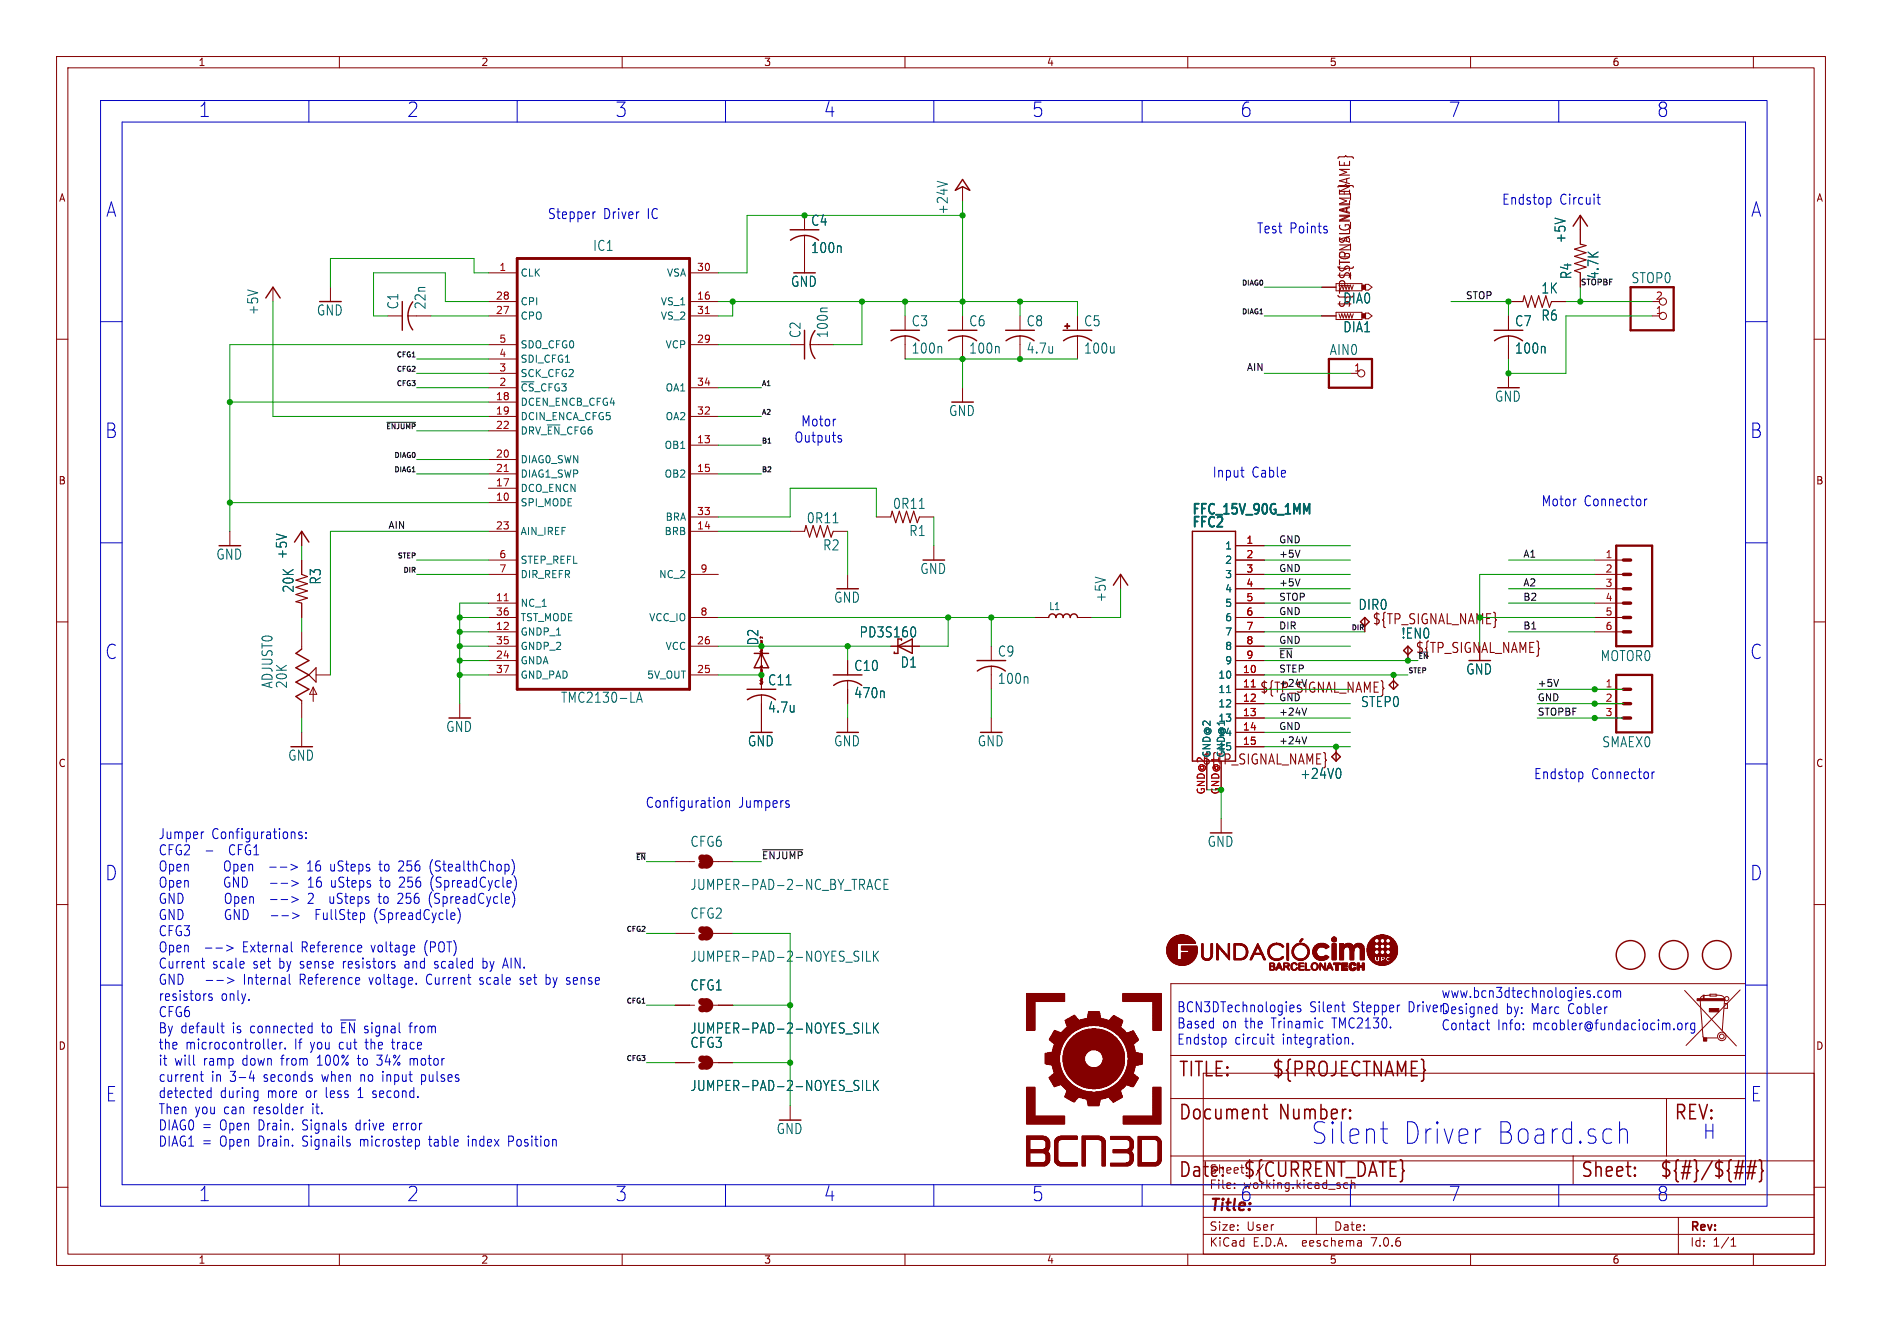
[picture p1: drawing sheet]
<svg xmlns="http://www.w3.org/2000/svg" width="333mm" height="234mm" viewBox="0 0 333 234" stroke-linecap="round" stroke-linejoin="round" font-family="sans-serif">
<defs><g id="words">
<g font-size="5.3" fill="#0000c2">
<text x="231.6" y="202.7">Silent</text>
<text x="247.8" y="202.7">Driver</text>
<text x="264.1" y="202.7">Board.sch</text>
</g>
<g font-size="3.5" fill="#0000c2">
<text x="35.1" y="20.9">1</text>
<text x="71.9" y="20.9">2</text>
<text x="108.8" y="20.9">3</text>
<text x="145.6" y="20.9">4</text>
<text x="182.4" y="20.9">5</text>
<text x="219.3" y="20.9">6</text>
<text x="256.1" y="20.9">7</text>
<text x="292.9" y="20.9">8</text>
<text x="18.7" y="38.6">A</text>
<text x="309.5" y="38.6">A</text>
<text x="18.5" y="77.7">B</text>
<text x="309.4" y="77.7">B</text>
<text x="18.5" y="116.8">C</text>
<text x="309.4" y="116.8">C</text>
<text x="18.5" y="155.9">D</text>
<text x="309.4" y="155.9">D</text>
<text x="18.7" y="195.1">E</text>
<text x="309.5" y="195.1">E</text>
<text x="226.1" y="198.4">Number:</text>
<text x="301" y="201.7">H</text>
<text x="35.1" y="212.7">1</text>
<text x="71.9" y="212.7">2</text>
<text x="108.8" y="212.7">3</text>
<text x="145.6" y="212.7">4</text>
<text x="182.4" y="212.7">5</text>
<text x="219.3" y="212.7">6</text>
<text x="256.1" y="212.7">7</text>
<text x="292.9" y="212.7">8</text>
</g>
<g font-size="3.5" fill="#840000">
<text x="208.3" y="190.8">TITLE:</text>
<text x="224.8" y="190.8">${PROJECTNAME}</text>
<text x="208.3" y="198.4">Document</text>
<text x="295.9" y="198.4">REV:</text>
<text x="208.3" y="208.6">Date:</text>
<text x="219.7" y="208.6">${CURRENT_DATE}</text>
<text x="279.4" y="208.6">Sheet:</text>
<text x="293.4" y="208.6">${#}/${##}</text>
</g>
<text font-size="2.8" fill="#840000" x="213.7" y="214.7">Title:</text>
<g font-size="2.5" fill="#0000c2">
<text x="96.8" y="39">Stepper</text>
<text x="106.6" y="39">Driver</text>
<text x="114.5" y="39">IC</text>
<text x="222.2" y="41.5">Test</text>
<text x="228" y="41.5">Points</text>
<text x="265.5" y="36.4">Endstop</text>
<text x="275.7" y="36.4">Circuit</text>
<text x="141.6" y="75.6">Motor</text>
<text x="140.4" y="78.5">Outputs</text>
<text x="214.3" y="84.7">Input</text>
<text x="221.3" y="84.7">Cable</text>
<text x="272.5" y="89.8">Motor</text>
<text x="280" y="89.8">Connector</text>
<text x="114.1" y="143.1">Configuration</text>
<text x="130.6" y="143.1">Jumpers</text>
<text x="271.1" y="138">Endstop</text>
<text x="281.4" y="138">Connector</text>
<text x="27.9" y="148.6">Jumper</text>
<text x="37.4" y="148.6">Configurations:</text>
<text x="27.9" y="151.4">CFG2</text>
<text x="27.9" y="154.3">Open</text>
<text x="36.3" y="151.4">-</text>
<text x="40.1" y="154.3">Open</text>
<text x="40.8" y="151.4">CFG1</text>
<text x="48.3" y="154.3">--&gt;</text>
<text x="55.2" y="154.3">16</text>
<text x="59.4" y="154.3">uSteps</text>
<text x="68.3" y="154.3">to</text>
<text x="71.8" y="154.3">256</text>
<text x="77.4" y="154.3">(StealthChop)</text>
<text x="27.9" y="157.1">Open</text>
<text x="27.9" y="160">GND</text>
<text x="40.1" y="157.1">GND</text>
<text x="40.4" y="160">Open</text>
<text x="55.5" y="157.1">16</text>
<text x="55.5" y="160">2</text>
<text x="59.6" y="160">uSteps</text>
<text x="59.7" y="157.1">uSteps</text>
<text x="68.4" y="160">to</text>
<text x="68.6" y="157.1">to</text>
<text x="72" y="160">256</text>
<text x="72.1" y="157.1">256</text>
<text x="77.6" y="160">(SpreadCycle)</text>
<text x="77.7" y="157.1">(SpreadCycle)</text>
<text x="27.9" y="162.9">GND</text>
<text x="27.9" y="165.7">CFG3</text>
<text x="40.4" y="162.9">GND</text>
<text x="57.1" y="162.9">FullStep</text>
<text x="67.7" y="162.9">(SpreadCycle)</text>
<text x="27.9" y="168.6">Open</text>
<text x="27.9" y="171.5">Current</text>
<text x="36.2" y="168.6">--&gt;</text>
<text x="37.5" y="171.5">scale</text>
<text x="43.1" y="168.6">External</text>
<text x="44.8" y="171.5">set</text>
<text x="49.5" y="171.5">by sense</text>
<text x="53.6" y="168.6">Reference</text>
<text x="61" y="171.5">resistors</text>
<text x="66.1" y="168.6">voltage</text>
<text x="72.1" y="171.5">and</text>
<text x="75.6" y="168.6">(POT)</text>
<text x="77.5" y="171.5">scaled</text>
<text x="86.2" y="171.5">by AIN.</text>
<text x="27.9" y="174.3">GND</text>
<text x="27.9" y="177.2">resistors</text>
<text x="36.5" y="174.3">--&gt;</text>
<text x="39" y="177.2">only.</text>
<text x="43.4" y="174.3">Internal</text>
<text x="53.4" y="174.3">Reference</text>
<text x="65.9" y="174.3">voltage.</text>
<text x="76.1" y="174.3">Current</text>
<text x="85.7" y="174.3">scale</text>
<text x="93" y="174.3">set</text>
<text x="97.6" y="174.3">by sense</text>
<text x="208" y="179.2">BCN3DTechnologies</text>
<text x="231.5" y="179.2">Silent</text>
<text x="239.3" y="179.2">Stepper</text>
<text x="249.2" y="179.2">Driver.Designed</text>
<text x="254.8" y="176.7">www.bcn3dtechnologies.com</text>
<text x="266.2" y="179.5">by:</text>
<text x="270.8" y="179.5">Marc</text>
<text x="277.4" y="179.5">Cobler</text>
<text x="27.9" y="180">CFG6</text>
<text x="27.9" y="182.9">By default</text>
<text x="27.9" y="185.8">the</text>
<text x="32.8" y="185.8">microcontroller.</text>
<text x="41.1" y="182.9">is connected</text>
<text x="52.1" y="185.8">If you</text>
<text x="57.2" y="182.9">to</text>
<text x="60.2" y="185.8">cut</text>
<text x="60.7" y="182.9">~{EN}</text>
<text x="65" y="182.9">signal</text>
<text x="65.1" y="185.8">the</text>
<text x="69.9" y="185.8">trace</text>
<text x="73.1" y="182.9">from</text>
<text x="208" y="182.1">Based</text>
<text x="208" y="184.9">Endstop</text>
<text x="216.1" y="182.1">on the</text>
<text x="218.3" y="184.9">circuit</text>
<text x="225" y="182.1">Trinamic</text>
<text x="226.8" y="184.9">integration.</text>
<text x="235.8" y="182.1">TMC2130.</text>
<text x="254.8" y="182.4">Contact</text>
<text x="264.7" y="182.4">Info:</text>
<text x="271" y="182.4">mcobler@fundaciocim.org</text>
<text x="27.9" y="188.6">it</text>
<text x="27.9" y="191.5">current</text>
<text x="30.8" y="188.6">will</text>
<text x="36" y="188.6">ramp</text>
<text x="37.3" y="191.5">in</text>
<text x="40.7" y="191.5">3-4</text>
<text x="43" y="188.6">down</text>
<text x="46.8" y="191.5">seconds</text>
<text x="50" y="188.6">from</text>
<text x="56.5" y="188.6">100%</text>
<text x="57.2" y="191.5">when</text>
<text x="63.8" y="188.6">to</text>
<text x="64.1" y="191.5">no input</text>
<text x="67.4" y="188.6">34% motor</text>
<text x="75.2" y="191.5">pulses</text>
<text x="27.9" y="194.4">detected</text>
<text x="27.9" y="197.2">Then you</text>
<text x="38.9" y="194.4">during</text>
<text x="39.6" y="197.2">can</text>
<text x="45" y="197.2">resolder</text>
<text x="47.3" y="194.4">more</text>
<text x="54.2" y="194.4">or</text>
<text x="55.5" y="197.2">it.</text>
<text x="57.9" y="194.4">less</text>
<text x="63.7" y="194.4">1 second.</text>
<text x="27.9" y="200.1">DIAG0 =</text>
<text x="27.9" y="203">DIAG1 =</text>
<text x="38.9" y="200.1">Open</text>
<text x="38.9" y="203">Open</text>
<text x="45.8" y="200.1">Drain.</text>
<text x="45.8" y="203">Drain.</text>
<text x="53.7" y="200.1">Signals</text>
<text x="53.7" y="203">Signails</text>
<text x="63.3" y="200.1">drive</text>
<text x="64.1" y="203">microstep</text>
<text x="70.1" y="200.1">error</text>
<text x="76.4" y="203">table</text>
<text x="83.4" y="203">index</text>
<text x="90.7" y="203">Position</text>
</g>
<g font-size="2.5" fill="#006464">
<text x="143.3" y="40.1">C4</text>
<text x="167.8" y="38" transform="rotate(-90 167.8 38)">+24V</text>
<text x="104.8" y="44.6">IC1</text>
<text x="143.3" y="45">100n</text>
<text x="277" y="43.1" transform="rotate(-90 277 43.1)">+5V</text>
<text x="139.8" y="50.9">GND</text>
<text x="237.4" y="53.9">DIA0</text>
<text x="272.4" y="52.1">1K</text>
<text x="278" y="49.5" transform="rotate(-90 278 49.5)">R4</text>
<text x="282.8" y="49.5" transform="rotate(-90 282.8 49.5)">4.7K</text>
<text x="288.3" y="50.3">STOP0</text>
<text x="45.9" y="55.8" transform="rotate(-90 45.9 55.8)">+5V</text>
<text x="55.9" y="56">GND</text>
<text x="70.6" y="54.8" transform="rotate(-90 70.6 54.8)">C1</text>
<text x="75.5" y="54.8" transform="rotate(-90 75.5 54.8)">22n</text>
<text x="141.7" y="59.9" transform="rotate(-90 141.7 59.9)">C2</text>
<text x="146.6" y="59.9" transform="rotate(-90 146.6 59.9)">100n</text>
<text x="161.1" y="57.9">C3</text>
<text x="171.3" y="57.9">C6</text>
<text x="181.4" y="57.9">C8</text>
<text x="191.6" y="57.9">C5</text>
<text x="237.4" y="59">DIA1</text>
<text x="267.8" y="57.9">C7</text>
<text x="272.4" y="56.9">R6</text>
<text x="161.1" y="62.8">100n</text>
<text x="171.3" y="62.8">100n</text>
<text x="181.4" y="62.8">4.7u</text>
<text x="191.6" y="62.8">100u</text>
<text x="235" y="63">AIN0</text>
<text x="267.8" y="62.8">100n</text>
<text x="264.2" y="71.3">GND</text>
<text x="167.7" y="73.8">GND</text>
<text x="142.6" y="92.8">0R11</text>
<text x="157.8" y="90.2">0R11</text>
<text x="160.7" y="95">R1</text>
<text x="210.6" y="93.7">FFC2</text>
<text x="210.6" y="91.4">FFC_15V_90G_1MM</text>
<text x="38.2" y="99.2">GND</text>
<text x="50.9" y="99" transform="rotate(-90 50.9 99)">+5V</text>
<text x="145.4" y="97.6">R2</text>
<text x="162.6" y="101.7">GND</text>
<text x="52.1" y="104.9" transform="rotate(-90 52.1 104.9)">20K</text>
<text x="56.9" y="103.5" transform="rotate(-90 56.9 103.5)">R3</text>
<text x="147.4" y="106.8">GND</text>
<text x="195.7" y="106.6" transform="rotate(-90 195.7 106.6)">+5V</text>
<text x="151.9" y="113">PD3S160</text>
<text x="240.1" y="108.1">DIR0</text>
<text x="247.7" y="113.2">!EN0</text>
<text x="150.9" y="118.9">C10</text>
<text x="159.1" y="118.3">D1</text>
<text x="176.3" y="116.3">C9</text>
<text x="259.1" y="119.5">GND</text>
<text x="282.9" y="117.2">MOTOR0</text>
<text x="48.4" y="121.9" transform="rotate(-90 48.4 121.9)">ADJUST0</text>
<text x="50.9" y="121.9" transform="rotate(-90 50.9 121.9)">20K</text>
<text x="99.1" y="124.5">TMC2130-LA</text>
<text x="135.7" y="121.4">C11</text>
<text x="150.9" y="123.7">470n</text>
<text x="176.3" y="121.2">100n</text>
<text x="240.5" y="125.3">STEP0</text>
<text x="78.8" y="129.7">GND</text>
<text x="135.7" y="126.3">4.7u</text>
<text x="50.9" y="134.8">GND</text>
<text x="132.1" y="132.2">GND</text>
<text x="147.4" y="132.2">GND</text>
<text x="172.8" y="132.2">GND</text>
<text x="229.8" y="138">+24V0</text>
<text x="283.2" y="132.4">SMAEX0</text>
<text x="122" y="150">CFG6</text>
<text x="213.4" y="150">GND</text>
<text x="122" y="157.6">JUMPER-PAD-2-NC_BY_TRACE</text>
<text x="122" y="162.7">CFG2</text>
<text x="122" y="170.3">JUMPER-PAD-2-NOYES_SILK</text>
<text x="122" y="175.4">CFG1</text>
<text x="122" y="183">JUMPER-PAD-2-NOYES_SILK</text>
<text x="122" y="185.6">CFG3</text>
<text x="122" y="193.2">JUMPER-PAD-2-NOYES_SILK</text>
<text x="137.2" y="200.8">GND</text>
</g>
<g font-size="2.5" fill="#840000">
<text x="239" y="49.5" transform="rotate(-90 239 49.5)">${TP_SIGNAL_NAME}</text>
<text x="250.2" y="115.8">${TP_SIGNAL_NAME}</text>
<text x="212.5" y="135.5">${TP_SIGNAL_NAME}</text>
</g>
<g font-size="2.5" fill="#009600">
<text x="242.6" y="110.7">${TP_SIGNAL_NAME}</text>
<text x="134.3" y="114.2" transform="rotate(-90 134.3 114.2)">D2</text>
</g>
<text font-size="2.5" fill="#0f0f0f" x="222.7" y="122.8">${TP_SIGNAL_NAME}</text>
<g font-size="2.1" fill="#840000">
<text x="213.7" y="207.8">Sheet:</text>
<text x="222" y="207.8">/</text>
<text x="213.7" y="210.5">File:</text>
<text x="219.8" y="210.5">working.kicad_sch</text>
<text x="213.7" y="220.7">KiCad</text>
<text x="213.7" y="217.9">Size:</text>
<text x="220.4" y="217.9">User</text>
<text x="221.5" y="220.7">E.D.A.</text>
<text x="230.4" y="220.7">eeschema</text>
<text x="235.7" y="217.9">Date:</text>
<text x="242.7" y="220.7">7.0.6</text>
<text x="298.7" y="218.1">Rev:</text>
<text x="298.7" y="220.7">Id:</text>
<text x="302.8" y="220.7">1/1</text>
</g>
<g font-size="1.8" fill="#840000">
<text x="35" y="11.9">1</text>
<text x="85" y="11.9">2</text>
<text x="135" y="11.9">3</text>
<text x="185" y="11.9">4</text>
<text x="235" y="11.9">5</text>
<text x="285" y="11.9">6</text>
<text x="10.3" y="35.9">A</text>
<text x="321.1" y="35.9">A</text>
<text x="10.3" y="85.9">B</text>
<text x="321" y="85.9">B</text>
<text x="10.3" y="135.9">C</text>
<text x="321" y="135.9">C</text>
<text x="10.3" y="185.9">D</text>
<text x="321" y="185.9">D</text>
<text x="35" y="223.7">1</text>
<text x="85" y="223.7">2</text>
<text x="135" y="223.7">3</text>
<text x="185" y="223.7">4</text>
<text x="235" y="223.7">5</text>
<text x="285" y="223.7">6</text>
</g>
<g font-size="1.8" fill="#a90000">
<text x="87.6" y="53.1">28</text>
<text x="88.2" y="48">1</text>
<text x="123.1" y="53.1">16</text>
<text x="123.1" y="48">30</text>
<text x="292.7" y="53.1">2</text>
<text x="87.6" y="55.6">27</text>
<text x="123.1" y="55.6">31</text>
<text x="292.7" y="55.6">1</text>
<text x="88.2" y="65.8">3</text>
<text x="88.2" y="63.2">4</text>
<text x="88.2" y="60.7">5</text>
<text x="123.1" y="60.7">29</text>
<text x="239.3" y="65.8">1</text>
<text x="87.6" y="70.9">18</text>
<text x="88.2" y="68.3">2</text>
<text x="123.1" y="68.3">34</text>
<text x="87.6" y="73.4">19</text>
<text x="87.6" y="75.9">22</text>
<text x="123.1" y="73.4">32</text>
<text x="87.6" y="81">20</text>
<text x="87.6" y="83.6">21</text>
<text x="123.1" y="78.5">13</text>
<text x="123.1" y="83.6">15</text>
<text x="87.6" y="88.6">10</text>
<text x="87.6" y="86.1">17</text>
<text x="87.6" y="93.7">23</text>
<text x="123.1" y="93.7">14</text>
<text x="123.1" y="91.2">33</text>
<text x="88.2" y="98.8">6</text>
<text x="88.2" y="101.3">7</text>
<text x="123.8" y="101.3">9</text>
<text x="220.3" y="96.3">1</text>
<text x="220.3" y="98.8">2</text>
<text x="220.3" y="101.3">3</text>
<text x="283.8" y="98.8">1</text>
<text x="283.8" y="101.3">2</text>
<text x="87.6" y="106.4">11</text>
<text x="220.3" y="103.9">4</text>
<text x="220.3" y="106.4">5</text>
<text x="283.8" y="103.9">3</text>
<text x="283.8" y="106.4">4</text>
<text x="87.6" y="111.5">12</text>
<text x="87.6" y="109">36</text>
<text x="123.8" y="109">8</text>
<text x="220.3" y="109">6</text>
<text x="220.3" y="111.5">7</text>
<text x="283.8" y="109">5</text>
<text x="283.8" y="111.5">6</text>
<text x="87.6" y="116.6">24</text>
<text x="87.6" y="114">35</text>
<text x="87.6" y="119.1">37</text>
<text x="123.1" y="119.1">25</text>
<text x="123.1" y="114">26</text>
<text x="219.7" y="119.1">10</text>
<text x="220.3" y="114">8</text>
<text x="220.3" y="116.6">9</text>
<text x="219.7" y="121.7">11</text>
<text x="219.7" y="124.2">12</text>
<text x="283.8" y="121.7">1</text>
<text x="283.8" y="124.2">2</text>
<text x="219.7" y="126.7">13</text>
<text x="219.7" y="129.3">14</text>
<text x="219.7" y="131.8">15</text>
<text x="283.8" y="126.7">3</text>
<text x="213.1" y="140.6" transform="rotate(-90 213.1 140.6)">GND@2</text>
<text x="215.6" y="140.6" transform="rotate(-90 215.6 140.6)">GND@1</text>
</g>
<g font-size="1.8" fill="#006464">
<text x="91.9" y="49.1">CLK</text>
<text x="117.8" y="49.1">VSA</text>
<text x="91.9" y="56.7">CPO</text>
<text x="91.9" y="54.2">CPI</text>
<text x="116.7" y="54.2">VS_1</text>
<text x="116.7" y="56.7">VS_2</text>
<text x="91.9" y="64.4">SDI_CFG1</text>
<text x="91.9" y="61.8">SDO_CFG0</text>
<text x="117.6" y="61.8">VCP</text>
<text x="91.9" y="72">DCEN_ENCB_CFG4</text>
<text x="91.9" y="69.4">~{CS}_CFG3</text>
<text x="91.9" y="66.9">SCK_CFG2</text>
<text x="117.6" y="69.4">OA1</text>
<text x="91.9" y="74.5">DCIN_ENCA_CFG5</text>
<text x="91.9" y="77.1">DRV_~{EN}_CFG6</text>
<text x="117.6" y="74.5">OA2</text>
<text x="91.9" y="82.1">DIAG0_SWN</text>
<text x="117.4" y="79.6">OB1</text>
<text x="91.9" y="89.8">SPI_MODE</text>
<text x="91.9" y="87.2">DCO_ENCN</text>
<text x="91.9" y="84.7">DIAG1_SWP</text>
<text x="117.4" y="84.7">OB2</text>
<text x="91.9" y="94.8">AIN_IREF</text>
<text x="117.4" y="94.8">BRB</text>
<text x="117.6" y="92.3">BRA</text>
<text x="91.9" y="99.9">STEP_REFL</text>
<text x="216.5" y="97.4">1</text>
<text x="216.5" y="99.9">2</text>
<text x="91.9" y="107.5">NC_1</text>
<text x="91.9" y="102.5">DIR_REFR</text>
<text x="116.4" y="102.5">NC_2</text>
<text x="216.5" y="102.5">3</text>
<text x="216.5" y="105">4</text>
<text x="216.5" y="107.5">5</text>
<text x="91.9" y="112.6">GNDP_1</text>
<text x="91.9" y="110.1">TST_MODE</text>
<text x="114.7" y="110.1">VCC_IO</text>
<text x="185.4" y="108.1">L1</text>
<text x="216.5" y="110.1">6</text>
<text x="216.5" y="112.6">7</text>
<text x="91.9" y="117.7">GNDA</text>
<text x="91.9" y="115.2">GNDP_2</text>
<text x="117.6" y="115.2">VCC</text>
<text x="216.5" y="115.2">8</text>
<text x="216.5" y="117.7">9</text>
<text x="91.9" y="120.2">GND_PAD</text>
<text x="114.3" y="120.2">5V_OUT</text>
<text x="215.3" y="120.2">10</text>
<text x="215.3" y="122.8">11</text>
<text x="215.3" y="125.3">12</text>
<text x="215.3" y="127.9">13</text>
<text x="215.3" y="130.4">14</text>
<text x="214.2" y="134.1" transform="rotate(-90 214.2 134.1)">GND@2</text>
<text x="215.3" y="132.9">15</text>
<text x="216.8" y="134.1" transform="rotate(-90 216.8 134.1)">GND@1</text>
</g>
<g font-size="1.7" fill="#0f0f0f">
<text x="259.1" y="53">STOP</text>
<text x="220.3" y="65.7">AIN</text>
<text x="68.6" y="93.6">AIN</text>
<text x="226.1" y="98.7">+5V</text>
<text x="226.1" y="96.2">GND</text>
<text x="226.1" y="101.3">GND</text>
<text x="269.2" y="98.7">A1</text>
<text x="226.1" y="106.3">STOP</text>
<text x="226.1" y="103.8">+5V</text>
<text x="269.2" y="106.3">B2</text>
<text x="269.2" y="103.8">A2</text>
<text x="226.1" y="114">GND</text>
<text x="226.1" y="108.9">GND</text>
<text x="226.1" y="111.4">DIR</text>
<text x="269.2" y="111.4">B1</text>
<text x="226.1" y="116.5">~{EN}</text>
<text x="226.1" y="119">STEP</text>
<text x="226.1" y="121.6">+24V</text>
<text x="226.1" y="124.1">GND</text>
<text x="271.8" y="124.1">GND</text>
<text x="271.8" y="121.6">+5V</text>
<text x="226.1" y="131.7">+24V</text>
<text x="226.1" y="129.2">GND</text>
<text x="226.1" y="126.7">+24V</text>
<text x="271.8" y="126.7">STOPBF</text>
<text x="134.6" y="152.1">~{ENJUMP}</text>
</g>
<text font-size="1.4" fill="#0f0f0f" x="279.4" y="50.5">STOPBF</text>
<g font-size="1.2" fill="#0f0f0f">
<text x="219.4" y="50.6">DIAG0</text>
<text x="219.4" y="55.6">DIAG1</text>
<text x="70" y="63.3">CFG1</text>
<text x="70" y="65.8">CFG2</text>
<text x="70" y="68.3">CFG3</text>
<text x="134.6" y="68.3">A1</text>
<text x="68.1" y="76">~{ENJUMP}</text>
<text x="134.6" y="73.4">A2</text>
<text x="69.6" y="83.6">DIAG1</text>
<text x="69.6" y="81">DIAG0</text>
<text x="134.6" y="83.6">B2</text>
<text x="134.6" y="78.5">B1</text>
<text x="70.2" y="98.8">STEP</text>
<text x="71.2" y="101.4">DIR</text>
<text x="238.8" y="111.5">DIR</text>
<text x="248.9" y="119.1">STEP</text>
<text x="250.7" y="116.6">~{EN}</text>
<text x="112.3" y="152.2">~{EN}</text>
<text x="110.6" y="164.9">CFG2</text>
<text x="110.6" y="177.6">CFG1</text>
<text x="110.6" y="187.7">CFG3</text>
</g>
<g font-size=".6" fill="#840000">
<text x="135.1" y="112.7" transform="rotate(-90 135.1 112.7)">2</text>
<text x="135.1" y="117.8" transform="rotate(-90 135.1 117.8)">1</text>
<text x="135.1" y="116.2" transform="rotate(-90 135.1 116.2)">SpiceOrder</text>
<text x="135.1" y="121.3" transform="rotate(-90 135.1 121.3)">SpiceOrder</text>
</g>
</g></defs>
<g fill="none" stroke="#840000" stroke-width=".18">
<path d="M10 10h312.7v213.8h-312.7zM12 12h308.7v209.8h-308.7zM60 10v2M110 10v2M160 10v2M210 10v2M260 10v2M310 10v2M142.2 38.1v2.5M170.2 33v2.6M279.4 38.1v5.1M10 60h2"/>
<path d="M48.3 50.8v2.5M58.4 50.8v2.5M68.6 55.9h2.5M72.1 55.9h4.1M86.4 53.3h5M86.4 55.9h5M86.4 48.3h5M121.9 53.3h5.1M121.9 55.9h5.1M121.9 48.3h5.1M142.2 41.7v6.6M160 55.9v2.5"/>
<path d="M160 59.4v4.1M170.2 55.9v2.5M170.2 59.4v4.1M180.3 55.9v2.5M180.3 59.4v4.1M190.5 55.9v2.5M190.5 59.4v4.1M233.7 55.9h2.5M233.7 50.8h2.5M236.2 50.2h4.6v1.2h-4.6zM236.2 55.2h4.6v1.3h-4.6zM236.7 50.4l.3 .8 .2-.8 .3 .8 .2-.8 .3 .8 .3-.8 .2 .8 .3-.8 .2 .8 .3-.8"/>
<path d="M236.7 55.5l.3 .8 .2-.8 .3 .8 .2-.8 .3 .8 .3-.8 .2 .8 .3-.8 .2 .8 .3-.8M241.4 51.3v-1h.5l.7 .5-.7 .5M241.4 56.4v-1h.5l.7 .5-.7 .5M266.7 53.3h2.5M266.7 55.9v2.5M266.7 59.4v4.1M274.3 53.3h2.6M279.4 48.3v2.5M292.1 55.9h1.3M320.7 60h2M86.4 71.1h5M86.4 73.7h5"/>
<path d="M86.4 68.6h5M86.4 76.2h5M86.4 61h5M86.4 66h5M86.4 63.5h5M121.9 78.7h5.1M121.9 73.7h5.1M121.9 68.6h5.1M121.9 61h5.1M139.7 61h2.5M143.3 61h4M170.2 68.6v2.5"/>
<path d="M238.8 66h1.2M266.7 66v2.6M40.6 94v2.5M53.3 94v2.5M53.3 99.1v2.5M86.4 94h5M86.4 88.9h5M86.4 83.8h5M86.4 86.4h5M86.4 81.3h5M86.4 99.1h5M121.9 94h5.1"/>
<path d="M121.9 83.8h5.1M121.9 91.4h5.1M139.7 94h2.5M147.3 94h2.6M154.9 91.4h2.6M162.6 91.4h2.5M165.1 96.5v2.6M218.4 99.1h5.1M218.4 96.5h5.1M281.9 99.1h5.1M10 110h2M53.3 106.7v2.5"/>
<path d="M53.3 111.8v3M55.9 119.4h2.5M86.4 119.4h5M86.4 106.7h5M86.4 111.8h5M86.4 116.8h5M86.4 114.3h5M86.4 109.2h5M86.4 101.6h5M121.9 119.4h5.1M121.9 114.3h5.1M121.9 109.2h5.1"/>
<path d="M121.9 101.6h5.1M134.4 118.9h.4M134.4 115.3h.1M134.4 115.7v.2M134.4 115.9h.1M134.5 119.4v.2M134.5 118.3h.1M134.5 118.6v.1M134.5 118.4h.3M134.5 118.3l.1 .1M134.5 118.6h.1M134.5 118.6l.2 .1"/>
<path d="M134.6 118.4h.1M134.6 114.3v7.6M134.8 118.6v.1M134.8 117.9h-.4h.1M149.9 101.6v2.5M149.9 116.8v2.6M157.5 114.3h5.1M175.3 114.3v2.5M175.3 117.9v4M182.9 109.2h2.5M190.5 109.2h2.5M198.1 101.6v2.5"/>
<path d="M218.4 119.4h5.1M218.4 106.7h5.1M218.4 111.8h5.1M218.4 116.8h5.1M218.4 114.3h5.1M218.4 109.2h5.1M218.4 101.6h5.1M218.4 104.1h5.1M241.3 109.2v2.6M246.4 119.4v2.5M248.9 114.3v2.5M281.9 106.7h5.1"/>
<path d="M281.9 111.8h5.1M281.9 109.2h5.1M281.9 101.6h5.1M281.9 104.1h5.1M320.7 110h2M53.3 124v3M53.3 129.5v2.6M55.4 121.5l.6 1.3h-1.3zM55.4 121.5v2.6M81.3 124.5v2.5M134.4 120.4h.1M134.4 121h.1"/>
<path d="M134.4 120.8v.2M134.4 120.3v.1M134.6 122.9v6.6M149.9 120.4v4.1M149.9 127v2.5M175.3 127v2.5M213.4 134.6v5.1M215.9 134.6v5.1M218.4 121.9h5.1M218.4 124.5h5.1M218.4 127h5.1M218.4 129.5h5.1"/>
<path d="M218.4 132.1h5.1M236.2 132.1v2.5M281.9 121.9h5.1M281.9 124.5h5.1M281.9 127h5.1M10 160h2M119.4 152.4h3.4M126.1 152.4h3.4M215.9 144.8v2.5M320.7 160h2M119.4 177.8h3.4M119.4 165.1h3.4"/>
<path d="M126.1 177.8h3.4M126.1 165.1h3.4M207 174h101.6v35.5h-101.6zM297.8 175.2l9.2 9.8M301.1 176h.2v.8zM302.3 176l-1 .1a.7 .7 0 0 0-.7 .7l.5 6.6 .2 .2h2.3M302.3 175.9h1.1v.3h-1.1zM303.5 176l.7 .1a.75 .75 0 0 1 .7 .6l-.4 5.6M304.9 177.5h.5v.8h-.5M307.7 175.1l-9.6 9.8M119.4 188h3.4M126.1 188h3.4"/>
<path d="M139.7 195.6v2.5M207 186.7h101.6M207 194.3h101.6M212.7 189.8h108v32h-108zM294.6 194.3v10.2M10 210h2M207 204.5h101.6M212.7 218.3h108M212.7 215.3h108M212.7 211.3h108M212.7 205.3h108M232.7 215.3v3"/>
<path d="M240.6 219.5l.1 .9M240.7 219.8h-.1M278.1 204.5v5M296.7 215.3v6.5M306.1 219.3l.4-.4v1.5M320.7 210h2M60 221.8v2M110 221.8v2M160 221.8v2M210 221.8v2M240.7 220.3l-.1 .1M260 221.8v2"/>
<path d="M306.1 220.4h.8M310 221.8v2"/>
<circle cx="294" cy="53.3" r=".63"/>
<circle cx="294" cy="55.9" r=".63"/>
<circle cx="240.7" cy="66" r=".63"/>
<circle cx="305.3" cy="176.6" r=".37"/>
<circle cx="304.4" cy="183.3" r=".42"/>
<circle cx="304.4" cy="183.3" r=".75"/>
</g>
<g fill="none" stroke="#840000" stroke-width=".25">
<path d="M170.2 31.7l1.2 2-1.2-.7-1.3 .7zM47 52.7l1.3-1.9 1.2 1.9M71.1 53.3v5.1M73 53.4a4.1 4.1 0 0 0 0 4.9M139.7 40.6h5.1M139.8 42.5a4.1 4.1 0 0 1 4.9 0M142.2 58.4v5.1M144.1 58.5a4.1 4.1 0 0 0 0 4.9M157.5 58.4h5.1M160 59.4a4.1 4.1 0 0 0-2.4 .9M160 59.4a4.1 4.1 0 0 1 2.5 .9M167.6 58.4h5.1"/>
<path d="M170.2 59.4a4.1 4.1 0 0 0-2.5 .9M170.2 59.4a4.1 4.1 0 0 1 2.5 .9M177.8 58.4h5.1M180.3 59.4a4.1 4.1 0 0 0-2.4 .9M180.3 59.4a4.1 4.1 0 0 1 2.5 .9M188 58.4h5M190.5 59.4a4.1 4.1 0 0 0-2.5 .9M190.5 59.4a4.1 4.1 0 0 1 2.5 .9M264.2 58.4h5M266.7 59.4a4.1 4.1 0 0 0-2.5 .9M266.7 59.4a4 4 0 0 1 2.5 .9M278.1 40l1.3-1.9 1.3 1.9"/>
<path d="M52.1 95.9l1.2-1.9 1.3 1.9M210.8 94h7.6v40.6h-7.6zM53.3 114.8l-1 .8 2.3 1.2-2.3 1.3 2.3 1.3-2.3 1.2 2.3 1.3-2.3 1.3 1 .8M133.3 115.6h2.6M134.6 115.6l1.3 2.5h-2.6zM147.3 119.4h5.1M158.7 113v2.6h-.6v-.3M158.7 114.3l2.6-1.3v2.6zM172.7 116.8h5.1M172.8 118.7a4.1 4.1 0 0 1 4.9 0M185.4 109.2a.64 .64 0 0 1 .7-.6 .64 .64 0 0 1 .6 .6 .64 .64 0 0 1 .6-.6 .64 .64 0 0 1 .7 .6 .64 .64 0 0 1 .6-.6 .64 .64 0 0 1 .6 .6 .64 .64 0 0 1 .7-.6 .64 .64 0 0 1 .6 .6M196.8 103.5l1.3-1.9 1.3 1.9"/>
<path d="M240.5 110l.8-.8 .8 .8-.8 .7zM248.2 115.1l.7-.8 .8 .8-.8 .7zM132.1 121.9h5.1M132.2 123.8a4.1 4.1 0 0 1 4.9 0M147.4 121.2a4.1 4.1 0 0 1 4.9 0M235.5 133.9l.7-.8 .8 .8-.8 .7zM245.6 121.2l.8-.8 .7 .8-.7 .7zM123.7 152.4h1.8"/>
<circle cx="288.3" cy="168.9" r="2.54"/>
<circle cx="295.9" cy="168.9" r="2.54"/>
<circle cx="303.5" cy="168.9" r="2.54"/>
</g>
<path d="M269.2 53.3l.3-1 .6 2.1 .7-2.1 .6 2.1 .6-2.1 .7 2.1 .6-2.1 .6 2.1 .4-1.1M279.4 43.2l1 .2-2 .7 2 .6-2 .6 2 .7-2 .6 2 .6-2 .7 1 .4M142.2 94l.3-1 .6 2 .7-2 .6 2 .6-2 .7 2 .6-2 .6 2 .4-1M157.5 91.4l.2-1 .7 2.1 .6-2.1 .6 2.1 .7-2.1 .6 2.1 .6-2.1 .7 2.1 .4-1.1M53.3 101.6l1.1 .4-2.1 .6 2.1 .7-2.1 .6 2.1 .6-2.1 .7 2.1 .6-2.1 .6 1 .3M54.6 119.4l1.3-1.3v2.5z" fill="none" stroke="#840000" stroke-width=".2"/>
<path d="M124.1 151.8a.64 .64 0 0 1 .6 .6 .64 .64 0 0 1-.6 .6M124.8 151.8a.63 .63 0 0 1 .7 .6 .63 .63 0 0 1-.7 .6M124.1 177.2a.64 .64 0 0 1 .6 .6 .64 .64 0 0 1-.6 .6M124.1 164.5a.64 .64 0 0 1 .6 .6 .64 .64 0 0 1-.6 .6M124.8 177.2a.64 .64 0 0 1 .7 .6 .64 .64 0 0 1-.7 .6M124.8 164.5a.64 .64 0 0 1 .7 .6 .64 .64 0 0 1-.7 .6M124.1 187.3a.64 .64 0 0 1 .6 .7 .64 .64 0 0 1-.6 .6M124.8 187.3a.64 .64 0 0 1 .7 .7 .64 .64 0 0 1-.7 .6" fill="none" stroke="#840000" stroke-width="1.3"/>
<g fill="none" stroke="#006464" stroke-width=".18">
<path d="M165.7 32.1l1.8 .5M147.3 92.5h.9M162.5 89.9h.9M161.7 111l.2 .6-.2 1M112.5 124.2l.6-1.8 .5 1.8M112.7 123.7h.7M216.9 122.5h.7M236.7 135.9a1.23 1.23 0 0 1 0 1.8M153.8 155.5l.5 1.8M155.7 155.7l-.1-.1a.51 .51 0 0 0-.8 .4l-.1 .6a.68 .68 0 0 0 .7 .7l.3-.1M156.3 156.4h.5M157 155.5h-.7v1.8h.7"/>
<path d="M152.5 168.2v1.8M153.2 168.2v1.8h.7M154.4 168.2v1.8M154.7 169l.6 1M155.3 168.2l-.9 1.1M152.5 180.9v1.8M152.5 191.1v1.8M153.2 180.9v1.8h.7M153.2 191.1v1.8h.7M154.4 180.9v1.8M154.4 191.1v1.8M154.7 181.7l.6 1"/>
<path d="M154.7 191.9l.6 1M155.3 180.9l-.9 1.1M155.3 191.1l-.9 1"/>
</g>
<g fill="none" stroke="#840000" stroke-width=".27">
<path d="M223.3 196.2h.8M223.6 195.4v2.1l.1 .3 .4 .1M238.7 196.3l.1 .1-.1 .2M238.7 196.3l-.1 .1 .1 .2M238.7 196.3v.3M289 207.8l.2 .1-.2 .2M289 206.5l.2 .1-.2 .1M306.6 207.4h1.6M306.8 206.4h1.6M308.2 205.3l-.7 3.2M308.8 207.4h1.5M309 206.4h1.5"/>
<path d="M309.6 205.3l-.6 3.2M310.3 205.3l-.6 3.2M311 205.1l.3 .2 .1 .2v1.2l.4 .4-.4 .3v1.3l-.1 .2-.3 .1"/>
</g>
<path d="M91.4 45.7h30.5v76.2h-30.5z" fill="none" stroke="#840000" stroke-width=".51"/>
<path d="M124.7 55.5h.7M89.1 83.4h.8M89.1 106.3h.8M221.2 121.5h.7" fill="none" stroke="#a90000" stroke-width=".18"/>
<path d="M231 90.4l.5-1.3v1.8" fill="none" stroke="#006464" stroke-width=".3"/>
<path d="M288.3 50.8h7.6v7.6h-7.6zM234.9 63.5h7.7v5.1h-7.7zM285.7 96.5h6.4v17.8h-6.4zM285.7 119.4h6.4v10.1h-6.4z" fill="none" stroke="#840000" stroke-width=".41"/>
<g fill="#840000" stroke="#840000" stroke-width=".18">
<path d="M181.5 206.2h3.3z"/>
<path d="M181.5 206.1l3.4 .1z"/>
<path d="M181.5 206l3.6 .1z"/>
<path d="M181.5 205.9l3.7 .1z"/>
<path d="M181.5 205.9h3.7z"/>
<path d="M181.5 205.8l3.8 .1z"/>
<path d="M181.5 205.7l3.9 .1z"/>
<path d="M181.5 205.6l4 .1z"/>
<path d="M181.5 205.6h.6z"/>
<path d="M181.5 205.5l.6 .1z"/>
<path d="M181.5 205.4l.6 .1z"/>
<path d="M181.5 205.3l.6 .1z"/>
<path d="M181.5 205.3h.6z"/>
<path d="M181.5 205.2l.6 .1z"/>
<path d="M181.5 205.1l.6 .1z"/>
<path d="M181.5 205l.6 .1z"/>
<path d="M181.5 205h.6z"/>
<path d="M181.5 204.9l.6 .1z"/>
<path d="M181.5 204.8l.6 .1z"/>
<path d="M181.5 204.7l.6 .1z"/>
<path d="M181.5 204.7h.6z"/>
<path d="M181.5 204.6l.6 .1z"/>
<path d="M181.5 204.5l.6 .1z"/>
<path d="M181.5 204.4l.6 .1z"/>
<path d="M181.5 204.4h.6z"/>
<path d="M181.5 204.3l.6 .1z"/>
<path d="M181.5 204.2l.6 .1z"/>
<path d="M181.5 204.1l.6 .1z"/>
<path d="M181.5 204.1h.6z"/>
<path d="M181.5 204l.6 .1z"/>
<path d="M181.5 203.9l.6 .1z"/>
<path d="M181.5 203.8l3.9 .1z"/>
<path d="M181.5 203.8h3.9z"/>
<path d="M181.5 203.7l3.8 .1z"/>
<path d="M181.5 203.6l3.7 .1z"/>
<path d="M181.5 203.5l3.7 .1z"/>
<path d="M181.5 203.5h3.8z"/>
<path d="M181.5 203.4l3.9 .1z"/>
<path d="M181.5 203.3l3.9 .1z"/>
<path d="M181.5 203.2l.7 .1z"/>
<path d="M181.5 203.2h.6z"/>
<path d="M181.5 203.1l.6 .1z"/>
<path d="M181.5 203l.6 .1z"/>
<path d="M181.5 202.9l.6 .1z"/>
<path d="M181.5 202.9h.6z"/>
<path d="M181.5 202.8l.6 .1z"/>
<path d="M181.5 202.7l.6 .1z"/>
<path d="M181.5 202.6l.6 .1z"/>
<path d="M181.5 202.6h.6z"/>
<path d="M181.5 202.5l.6 .1z"/>
<path d="M181.5 202.4l.6 .1z"/>
<path d="M181.5 202.3l.6 .1z"/>
<path d="M181.5 202.3h.6z"/>
<path d="M181.5 202.2l.6 .1z"/>
<path d="M181.5 202.1l.6 .1z"/>
<path d="M181.5 202l.6 .1z"/>
<path d="M181.5 202h.6z"/>
<path d="M181.5 201.9l.6 .1z"/>
<path d="M181.5 201.8l.6 .1z"/>
<path d="M181.5 201.7l.6 .1z"/>
<path d="M181.5 201.7h.6z"/>
<path d="M181.5 201.6l.6 .1z"/>
<path d="M181.5 201.5l.7 .1z"/>
<path d="M181.5 201.4l3.9 .1z"/>
<path d="M181.5 201.4h3.8z"/>
<path d="M181.5 201.3l3.8 .1z"/>
<path d="M181.5 201.2l3.7 .1z"/>
<path d="M181.5 201.1l3.6 .1z"/>
<path d="M181.5 201.1h3.5z"/>
<path d="M181.5 201l3.4 .1z"/>
<path d="M181.5 200.9l3 .1z"/>
<path d="M181.5 198.7l6.7 .1z"/>
<path d="M181.5 198.7h6.7z"/>
<path d="M181.5 198.6l6.7 .1z"/>
<path d="M181.5 198.5l6.7 .1z"/>
<path d="M181.5 198.4l6.7 .1z"/>
<path d="M181.5 198.4h6.7z"/>
<path d="M181.5 198.3l6.7 .1z"/>
<path d="M181.5 198.2l6.7 .1z"/>
<path d="M181.5 198.1l6.7 .1z"/>
<path d="M181.5 198.1h6.7z"/>
<path d="M181.5 198l6.7 .1z"/>
<path d="M181.5 197.9l6.7 .1z"/>
<path d="M181.5 197.8l6.7 .1z"/>
<path d="M181.5 197.8h6.7z"/>
<path d="M181.5 197.7l6.7 .1z"/>
<path d="M181.5 197.6l6.7 .1z"/>
<path d="M181.5 197.5l6.7 .1z"/>
<path d="M181.5 197.5h6.7z"/>
<path d="M181.5 197.4l6.7 .1z"/>
<path d="M181.5 197.3l1.5 .1z"/>
<path d="M181.5 197.2l1.5 .1z"/>
<path d="M181.5 197.2h1.5z"/>
<path d="M181.5 197.1l1.5 .1z"/>
<path d="M181.5 197l1.5 .1z"/>
<path d="M181.5 196.9l1.5 .1z"/>
<path d="M181.5 196.9h1.5z"/>
<path d="M181.5 196.8l1.5 .1z"/>
<path d="M181.5 196.7l1.5 .1z"/>
<path d="M181.5 196.6l1.5 .1z"/>
<path d="M181.5 196.6h1.5z"/>
<path d="M181.5 196.5l1.5 .1z"/>
<path d="M181.5 196.4l1.5 .1z"/>
<path d="M181.5 196.3l1.5 .1z"/>
<path d="M181.5 196.3h1.5z"/>
<path d="M181.5 196.2l1.5 .1z"/>
<path d="M181.5 196.1l1.5 .1z"/>
<path d="M181.5 196l1.5 .1z"/>
<path d="M181.5 196h1.5z"/>
<path d="M181.5 195.9l1.5 .1z"/>
<path d="M181.5 195.8l1.5 .1z"/>
<path d="M181.5 195.7l1.5 .1z"/>
<path d="M181.5 195.7h1.5z"/>
<path d="M181.5 195.6l1.5 .1z"/>
<path d="M181.5 195.5l1.5 .1z"/>
<path d="M181.5 195.4l1.5 .1z"/>
<path d="M181.5 195.4h1.5z"/>
<path d="M181.5 195.3l1.5 .1z"/>
<path d="M181.5 195.2l1.5 .1z"/>
<path d="M181.5 195.1l1.5 .1z"/>
<path d="M181.5 195.1h1.5z"/>
<path d="M181.5 195l1.5 .1z"/>
<path d="M181.5 194.9l1.5 .1z"/>
<path d="M181.5 194.8l1.5 .1z"/>
<path d="M181.5 194.8h1.5z"/>
<path d="M181.5 194.7l1.5 .1z"/>
<path d="M181.5 194.6l1.5 .1z"/>
<path d="M181.5 194.5l1.5 .1z"/>
<path d="M181.5 194.5h1.5z"/>
<path d="M181.5 194.4l1.5 .1z"/>
<path d="M181.5 194.3l1.5 .1z"/>
<path d="M181.5 194.2l1.5 .1z"/>
<path d="M181.5 194.2h1.5z"/>
<path d="M181.5 194.1l1.5 .1z"/>
<path d="M181.5 194l1.5 .1z"/>
<path d="M181.5 193.9l1.5 .1z"/>
<path d="M181.5 193.9h1.5z"/>
<path d="M181.5 193.8l1.5 .1z"/>
<path d="M181.5 193.7l1.5 .1z"/>
<path d="M181.5 193.6l1.5 .1z"/>
<path d="M181.5 193.6h1.5z"/>
<path d="M181.5 193.5l1.5 .1z"/>
<path d="M181.5 193.4l1.5 .1z"/>
<path d="M181.5 193.3l1.5 .1z"/>
<path d="M181.5 193.3h1.5z"/>
<path d="M181.5 193.2l1.5 .1z"/>
<path d="M181.5 193.1l1.5 .1z"/>
<path d="M181.5 193l1.5 .1z"/>
<path d="M181.5 193h1.5z"/>
<path d="M181.5 192.9l1.5 .1z"/>
<path d="M181.5 192.8l1.5 .1z"/>
<path d="M181.5 192.7l1.5 .1z"/>
<path d="M181.5 192.7h1.5z"/>
<path d="M181.5 192.6l1.5 .1z"/>
<path d="M181.5 192.5l1.5 .1z"/>
<path d="M181.5 192.4l1.5 .1z"/>
<path d="M181.5 192.4h1.5z"/>
<path d="M181.5 192.3l1.5 .1z"/>
<path d="M181.5 182.2h1.5z"/>
<path d="M181.5 182.1l1.5 .1z"/>
<path d="M181.5 182l1.5 .1z"/>
<path d="M181.5 181.9l1.5 .1z"/>
<path d="M181.5 181.9h1.5z"/>
<path d="M181.5 181.8l1.5 .1z"/>
<path d="M181.5 181.7l1.5 .1z"/>
<path d="M181.5 181.6l1.5 .1z"/>
<path d="M181.5 181.6h1.5z"/>
<path d="M181.5 181.5l1.5 .1z"/>
<path d="M181.5 181.4l1.5 .1z"/>
<path d="M181.5 181.3l1.5 .1z"/>
<path d="M181.5 181.3h1.5z"/>
<path d="M181.5 181.2l1.5 .1z"/>
<path d="M181.5 181.1l1.5 .1z"/>
<path d="M181.5 181l1.5 .1z"/>
<path d="M181.5 181h1.5z"/>
<path d="M181.5 180.9l1.5 .1z"/>
<path d="M181.5 180.8l1.5 .1z"/>
<path d="M181.5 180.7l1.5 .1z"/>
<path d="M181.5 180.7h1.5z"/>
<path d="M181.5 180.6l1.5 .1z"/>
<path d="M181.5 180.5l1.5 .1z"/>
<path d="M181.5 180.4l1.5 .1z"/>
<path d="M181.5 180.4h1.5z"/>
<path d="M181.5 180.3l1.5 .1z"/>
<path d="M181.5 180.2l1.5 .1z"/>
<path d="M181.5 180.1l1.5 .1z"/>
<path d="M181.5 180.1h1.5z"/>
<path d="M181.5 180l1.5 .1z"/>
<path d="M181.5 179.9l1.5 .1z"/>
<path d="M181.5 179.8l1.5 .1z"/>
<path d="M181.5 179.8h1.5z"/>
<path d="M181.5 179.7l1.5 .1z"/>
<path d="M181.5 179.6l1.5 .1z"/>
<path d="M181.5 179.5l1.5 .1z"/>
<path d="M181.5 179.5h1.5z"/>
<path d="M181.5 179.4l1.5 .1z"/>
<path d="M181.5 179.3l1.5 .1z"/>
<path d="M181.5 179.2l1.5 .1z"/>
<path d="M181.5 179.2h1.5z"/>
<path d="M181.5 179.1l1.5 .1z"/>
<path d="M181.5 179l1.5 .1z"/>
<path d="M181.5 178.9l1.5 .1z"/>
<path d="M181.5 178.9h1.5z"/>
<path d="M181.5 178.8l1.5 .1z"/>
<path d="M181.5 178.7l1.5 .1z"/>
<path d="M181.5 178.6l1.5 .1z"/>
<path d="M181.5 178.6h1.5z"/>
<path d="M181.5 178.5l1.5 .1z"/>
<path d="M181.5 178.4l1.5 .1z"/>
<path d="M181.5 178.3l1.5 .1z"/>
<path d="M181.5 178.3h1.5z"/>
<path d="M181.5 178.2l1.5 .1z"/>
<path d="M181.5 178.1l1.5 .1z"/>
<path d="M181.5 178l1.5 .1z"/>
<path d="M181.5 178h1.5z"/>
<path d="M181.5 177.9l1.5 .1z"/>
<path d="M181.5 177.8l1.5 .1z"/>
<path d="M181.5 177.7l1.5 .1z"/>
<path d="M181.5 177.7h1.5z"/>
<path d="M181.5 177.6l1.5 .1z"/>
<path d="M181.5 177.5l1.5 .1z"/>
<path d="M181.5 177.4l1.5 .1z"/>
<path d="M181.5 177.4h1.5z"/>
<path d="M181.5 177.3l1.5 .1z"/>
<path d="M181.5 177.2l1.5 .1z"/>
<path d="M181.5 177.1l1.5 .1z"/>
<path d="M181.5 177.1h6.7z"/>
<path d="M181.5 177l6.7 .1z"/>
<path d="M181.5 176.9l6.7 .1z"/>
<path d="M181.5 176.8l6.7 .1z"/>
<path d="M181.5 176.8h6.7z"/>
<path d="M181.5 176.7l6.7 .1z"/>
<path d="M181.5 176.6l6.7 .1z"/>
<path d="M181.5 176.5l6.7 .1z"/>
<path d="M181.5 176.5h6.7z"/>
<path d="M181.5 176.4l6.7 .1z"/>
<path d="M181.5 176.3l6.7 .1z"/>
<path d="M181.5 176.2l6.7 .1z"/>
<path d="M181.5 176.2h6.7z"/>
<path d="M181.5 176.1l6.7 .1z"/>
<path d="M181.5 176l6.7 .1z"/>
<path d="M181.5 175.9l6.7 .1z"/>
<path d="M181.5 175.9h6.7z"/>
<path d="M181.5 175.8l6.7 .1z"/>
<path d="M181.5 175.7l6.7 .1z"/>
<path d="M184.4 201.5l1.1 .1z"/>
<path d="M184.5 203.2l1 .1z"/>
<path d="M184.6 205.6h.9z"/>
<path d="M184.6 203.9l.9 .1z"/>
<path d="M184.6 203.2h.9z"/>
<path d="M184.6 201.6l.9 .1z"/>
<path d="M184.7 205.5l.8 .1z"/>
<path d="M184.7 204l.8 .1z"/>
<path d="M184.7 201.7h.8z"/>
<path d="M184.8 205.4l.7 .1z"/>
<path d="M184.8 204.1h.7z"/>
<path d="M184.8 203.1l.7 .1z"/>
<path d="M184.8 201.7l.7 .1z"/>
<path d="M184.8 188.1l2.6 .1z"/>
<path d="M184.8 188l2.6 .1z"/>
<path d="M184.8 187.9l2.6 .1z"/>
<path d="M184.8 187.9h2.5z"/>
<path d="M184.8 187.8l2.5 .1z"/>
<path d="M184.8 187.7l2.5 .1z"/>
<path d="M184.8 187.6l2.5 .1z"/>
<path d="M184.8 187.6h2.5z"/>
<path d="M184.8 187.5l2.5 .1z"/>
<path d="M184.8 187.4l2.5 .1z"/>
<path d="M184.8 187.3l2.5 .1z"/>
<path d="M184.8 187.3h2.5z"/>
<path d="M184.8 187.2l2.5 .1z"/>
<path d="M184.8 187.1l2.5 .1z"/>
<path d="M184.8 187l2.5 .1z"/>
<path d="M184.8 187h2.5z"/>
<path d="M184.8 186.9l2.5 .1z"/>
<path d="M184.8 186.8l2.5 .1z"/>
<path d="M184.8 186.7l2.5 .1z"/>
<path d="M184.8 186.7h2.5z"/>
<path d="M184.8 186.6l2.5 .1z"/>
<path d="M184.8 186.5l2.6 .1z"/>
<path d="M184.8 186.4l2.6 .1z"/>
<path d="M184.8 186.4h2.6z"/>
<path d="M184.8 186.3l2.6 .1z"/>
<path d="M184.9 205.3l.6 .1z"/>
<path d="M184.9 205.3h.7z"/>
<path d="M184.9 204.2l.7 .1z"/>
<path d="M184.9 204.1l.6 .1z"/>
<path d="M184.9 203l.6 .1z"/>
<path d="M184.9 202.9l.6 .1z"/>
<path d="M184.9 201.8l.6 .1z"/>
<path d="M184.9 205.2l.7 .1z"/>
<path d="M184.9 205.1l.7 .1z"/>
<path d="M184.9 205l.7 .1z"/>
<path d="M184.9 205h.7z"/>
<path d="M184.9 204.9l.7 .1z"/>
<path d="M184.9 204.8l.7 .1z"/>
<path d="M184.9 204.7l.7 .1z"/>
<path d="M184.9 204.7h.7z"/>
<path d="M184.9 204.6l.7 .1z"/>
<path d="M184.9 204.5l.7 .1z"/>
<path d="M184.9 204.4l.7 .1z"/>
<path d="M184.9 204.4h.7z"/>
<path d="M184.9 204.3l.7 .1z"/>
<path d="M184.9 202.9h.7z"/>
<path d="M184.9 202.8l.7 .1z"/>
<path d="M184.9 202.7l.7 .1z"/>
<path d="M184.9 202.6l.7 .1z"/>
<path d="M184.9 202.6h.7z"/>
<path d="M184.9 202.5l.7 .1z"/>
<path d="M184.9 202.4l.7 .1z"/>
<path d="M184.9 202.3l.7 .1z"/>
<path d="M184.9 202.3h.7z"/>
<path d="M184.9 202.2l.7 .1z"/>
<path d="M184.9 202.1l.7 .1z"/>
<path d="M184.9 202l.7 .1z"/>
<path d="M184.9 202h.7z"/>
<path d="M184.9 201.9l.7 .1z"/>
<path d="M185 188.2h2.4z"/>
<path d="M185.2 186.2l2.2 .1z"/>
<path d="M185.5 190.6h2.9z"/>
<path d="M185.5 188.2l1.9 .1z"/>
<path d="M185.5 190.7l3 .1z"/>
<path d="M185.5 190.6l3 .1z"/>
<path d="M185.5 190.5l2.9 .1z"/>
<path d="M185.5 186.1l1.9 .1z"/>
<path d="M185.5 183.9l2.9 .1z"/>
<path d="M185.5 183.8l3 .1z"/>
<path d="M185.5 183.7l3 .1z"/>
<path d="M185.6 190.9h3z"/>
<path d="M185.6 190.8l3 .1z"/>
<path d="M185.6 183.7h3z"/>
<path d="M185.6 183.6l3 .1z"/>
<path d="M185.7 190.9l3 .1z"/>
<path d="M185.7 190.4l2.6 .1z"/>
<path d="M185.7 184h2.7z"/>
<path d="M185.7 183.5l3 .1z"/>
<path d="M185.8 191.1l3 .1z"/>
<path d="M185.8 191l3 .1z"/>
<path d="M185.8 190.3l2.4 .1z"/>
<path d="M185.8 184l2.5 .1z"/>
<path d="M185.8 183.4l3 .1z"/>
<path d="M185.8 183.4h3z"/>
<path d="M185.8 191.2l3.2 .1z"/>
<path d="M185.8 191.2h3.1z"/>
<path d="M185.8 190.3h2.4z"/>
<path d="M185.8 188.3l1.6 .1z"/>
<path d="M185.8 184.1l2.4 .1z"/>
<path d="M185.8 183.3l3.1 .1z"/>
<path d="M185.8 183.2l3.2 .1z"/>
<path d="M185.9 191.3l3.2 .1z"/>
<path d="M185.9 190.2l2.3 .1z"/>
<path d="M185.9 184.2l2.3 .1z"/>
<path d="M185.9 183.1l3.2 .1z"/>
<path d="M186 191.5h3.2z"/>
<path d="M186 191.4l3.1 .1z"/>
<path d="M186 190.1l2.1 .1z"/>
<path d="M186 186.1h1.5z"/>
<path d="M186 184.3h2.2z"/>
<path d="M186 183.1h3.1z"/>
<path d="M186 183l3.2 .1z"/>
<path d="M186.1 191.6l3.3 .1z"/>
<path d="M186.1 191.5l3.2 .1z"/>
<path d="M186.1 188.6l1.4 .1z"/>
<path d="M186.1 188.5l1.4 .1z"/>
<path d="M186.1 188.5h1.4z"/>
<path d="M186.1 188.4l1.4 .1z"/>
<path d="M186.1 186l1.4 .1z"/>
<path d="M186.1 185.9l1.4 .1z"/>
<path d="M186.1 185.8l1.4 .1z"/>
<path d="M186.1 182.9l3.2 .1z"/>
<path d="M186.1 182.8l3.3 .1z"/>
<path d="M186.1 191.8h3.4z"/>
<path d="M186.1 191.7l3.3 .1z"/>
<path d="M186.1 190l2 .1z"/>
<path d="M186.1 188.9l1.5 .1z"/>
<path d="M186.1 188.8l1.5 .1z"/>
<path d="M186.1 188.8h1.5z"/>
<path d="M186.1 188.7l1.5 .1z"/>
<path d="M186.1 185.8h1.5z"/>
<path d="M186.1 185.7l1.5 .1z"/>
<path d="M186.1 185.6l1.5 .1z"/>
<path d="M186.1 185.5l1.5 .1z"/>
<path d="M186.1 184.3l2 .1z"/>
<path d="M186.1 182.8h3.3z"/>
<path d="M186.1 182.7l3.4 .1z"/>
<path d="M186.2 191.8l1.2 .1z"/>
<path d="M186.2 190h1.8z"/>
<path d="M186.2 189.2l1.5 .1z"/>
<path d="M186.2 189.1l1.4 .1z"/>
<path d="M186.2 189.1h1.4z"/>
<path d="M186.2 189l1.4 .1z"/>
<path d="M186.2 185.5h1.4z"/>
<path d="M186.2 185.4l1.4 .1z"/>
<path d="M186.2 185.3l1.4 .1z"/>
<path d="M186.2 185.2l1.5 .1z"/>
<path d="M186.2 184.4l1.9 .1z"/>
<path d="M186.2 182.6l1.4 .1z"/>
<path d="M186.3 192l.7 .1z"/>
<path d="M186.3 191.9l.9 .1z"/>
<path d="M186.3 189.9l1.7 .1z"/>
<path d="M186.3 189.4l1.5 .1z"/>
<path d="M186.3 189.4h1.5z"/>
<path d="M186.3 189.3l1.4 .1z"/>
<path d="M186.3 185.2h1.4z"/>
<path d="M186.3 185.1l1.5 .1z"/>
<path d="M186.3 185l1.5 .1z"/>
<path d="M186.3 184.5l1.7 .1z"/>
<path d="M186.3 182.5l1 .1z"/>
<path d="M186.3 182.5h.8z"/>
<path d="M186.4 192.1l.1 .1z"/>
<path d="M186.4 192.1h.3z"/>
<path d="M186.4 189.8l1.5 .1z"/>
<path d="M186.4 189.7h1.5z"/>
<path d="M186.4 189.6l1.5 .1z"/>
<path d="M186.4 189.5l1.4 .1z"/>
<path d="M186.4 184.9l1.4 .1z"/>
<path d="M186.4 184.9h1.5z"/>
<path d="M186.4 184.8l1.5 .1z"/>
<path d="M186.4 184.6h1.6z"/>
<path d="M186.4 182.4l.6 .1z"/>
<path d="M186.4 182.3l.3 .1z"/>
<path d="M186.4 205.3l.8 .1z"/>
<path d="M186.4 205.3h.7z"/>
<path d="M186.4 205.2l.7 .1z"/>
<path d="M186.4 205.1l.6 .1z"/>
<path d="M186.4 205l.6 .1z"/>
<path d="M186.4 205h.6z"/>
<path d="M186.4 204.9l.6 .1z"/>
<path d="M186.4 204.8l.6 .1z"/>
<path d="M186.4 204.7l.6 .1z"/>
<path d="M186.4 204.7h.6z"/>
<path d="M186.4 204.6l.6 .1z"/>
<path d="M186.4 204.5l.6 .1z"/>
<path d="M186.4 204.4l.6 .1z"/>
<path d="M186.4 204.4h.6z"/>
<path d="M186.4 204.3l.6 .1z"/>
<path d="M186.4 204.2l.6 .1z"/>
<path d="M186.4 204.1l.6 .1z"/>
<path d="M186.4 204.1h.6z"/>
<path d="M186.4 204l.6 .1z"/>
<path d="M186.4 203.9l.6 .1z"/>
<path d="M186.4 203.8l.6 .1z"/>
<path d="M186.4 203.8h.6z"/>
<path d="M186.4 203.7l.6 .1z"/>
<path d="M186.4 203.6l.6 .1z"/>
<path d="M186.4 203.5l.6 .1z"/>
<path d="M186.4 203.5h.6z"/>
<path d="M186.4 203.4l.6 .1z"/>
<path d="M186.4 203.3l.6 .1z"/>
<path d="M186.4 203.2l.6 .1z"/>
<path d="M186.4 203.2h.6z"/>
<path d="M186.4 203.1l.6 .1z"/>
<path d="M186.4 203l.6 .1z"/>
<path d="M186.4 202.9l.6 .1z"/>
<path d="M186.4 202.9h.6z"/>
<path d="M186.4 202.8l.6 .1z"/>
<path d="M186.4 202.7l.6 .1z"/>
<path d="M186.4 202.6l.6 .1z"/>
<path d="M186.4 202.6h.6z"/>
<path d="M186.4 202.5l.6 .1z"/>
<path d="M186.4 202.4l.6 .1z"/>
<path d="M186.4 202.3l.6 .1z"/>
<path d="M186.4 202.3h.6z"/>
<path d="M186.4 202.2l.6 .1z"/>
<path d="M186.4 202.1l.6 .1z"/>
<path d="M186.4 202l.6 .1z"/>
<path d="M186.4 202h.7z"/>
<path d="M186.4 201.9l.7 .1z"/>
<path d="M186.4 201.8l.7 .1z"/>
<path d="M186.4 201.7l.8 .1z"/>
<path d="M186.4 189.7l1.5 .1z"/>
<path d="M186.4 184.7l1.5 .1z"/>
<path d="M186.4 184.6l1.5 .1z"/>
<path d="M186.4 182.2l.1 .1z"/>
<path d="M186.5 205.6h1z"/>
<path d="M186.5 205.5l.8 .1z"/>
<path d="M186.5 205.4l.8 .1z"/>
<path d="M186.5 201.7h.8z"/>
<path d="M186.5 201.6l.9 .1z"/>
<path d="M186.6 205.6l3.9 .1z"/>
<path d="M186.6 201.5l1 .1z"/>
<path d="M186.6 201.4l3.9 .1z"/>
<path d="M186.7 205.7l3.8 .1z"/>
<path d="M186.7 201.4h3.8z"/>
<path d="M186.7 205.8l3.8 .1z"/>
<path d="M186.7 201.3l3.8 .1z"/>
<path d="M186.8 205.9h3.7z"/>
<path d="M186.8 201.2l3.7 .1z"/>
<path d="M186.9 205.9l3.6 .1z"/>
<path d="M186.9 201.1l3.6 .1z"/>
<path d="M187 206l3.5 .1z"/>
<path d="M187 201.1h3.5z"/>
<path d="M187.1 206.1l3.4 .1z"/>
<path d="M187.2 201l3.3 .1z"/>
<path d="M187.3 206.2h3.2z"/>
<path d="M187.5 200.9l2.9 .1z"/>
<path d="M187.6 191.8l2.1 .1z"/>
<path d="M187.6 182.6l2.1 .1z"/>
<path d="M187.7 191.9l2 .1z"/>
<path d="M187.7 182.5l2 .1z"/>
<path d="M187.8 192l2 .1z"/>
<path d="M187.8 182.5h2z"/>
<path d="M187.9 192.1h2.1z"/>
<path d="M187.9 182.4l2.1 .1z"/>
<path d="M187.9 192.1l2.1 .1z"/>
<path d="M187.9 187.8l3.9 .1z"/>
<path d="M187.9 187.7l3.9 .1z"/>
<path d="M187.9 187.6l3.9 .1z"/>
<path d="M187.9 187.6h3.9z"/>
<path d="M187.9 187.5l3.9 .1z"/>
<path d="M187.9 187.4l3.9 .1z"/>
<path d="M187.9 187.3l3.9 .1z"/>
<path d="M187.9 187.3h3.9z"/>
<path d="M187.9 187.2l3.9 .1z"/>
<path d="M187.9 187.1l3.9 .1z"/>
<path d="M187.9 187l3.9 .1z"/>
<path d="M187.9 187h3.9z"/>
<path d="M187.9 186.9l3.9 .1z"/>
<path d="M187.9 186.8l3.9 .1z"/>
<path d="M187.9 186.7l3.9 .1z"/>
<path d="M187.9 186.7h3.9z"/>
<path d="M187.9 182.3l2.1 .1z"/>
<path d="M188 192.2l2.2 .1z"/>
<path d="M188 188.2l4.1 .1z"/>
<path d="M188 188.2h4.1z"/>
<path d="M188 188.1l4 .1z"/>
<path d="M188 188l4 .1z"/>
<path d="M188 187.9l3.9 .1z"/>
<path d="M188 187.9h3.9z"/>
<path d="M188 186.6l3.9 .1z"/>
<path d="M188 186.5l3.9 .1z"/>
<path d="M188 186.4l4 .1z"/>
<path d="M188 186.4h4z"/>
<path d="M188 186.3l4.1 .1z"/>
<path d="M188 186.2l4.1 .1z"/>
<path d="M188 182.2l2.2 .1z"/>
<path d="M188.1 192.3l2.2 .1z"/>
<path d="M188.1 188.5l4.3 .1z"/>
<path d="M188.1 188.5h4.3z"/>
<path d="M188.1 188.4l4.2 .1z"/>
<path d="M188.1 188.3l4.1 .1z"/>
<path d="M188.1 186.1l4.1 .1z"/>
<path d="M188.1 186.1h4.2z"/>
<path d="M188.1 186l4.3 .1z"/>
<path d="M188.1 185.9l4.3 .1z"/>
<path d="M188.1 185.8l4.5 .1z"/>
<path d="M188.1 182.2h2.2z"/>
<path d="M188.2 192.4h2.3z"/>
<path d="M188.2 188.8l10.4 .1z"/>
<path d="M188.2 188.8h4.8z"/>
<path d="M188.2 188.7l4.5 .1z"/>
<path d="M188.2 188.6l4.4 .1z"/>
<path d="M188.2 185.8h4.5z"/>
<path d="M188.2 185.7l4.7 .1z"/>
<path d="M188.2 185.6l10.4 .1z"/>
<path d="M188.2 182.1l2.3 .1z"/>
<path d="M188.2 193.9l10.2 .1z"/>
<path d="M188.2 192.4l2.4 .1z"/>
<path d="M188.2 189.1h10.3z"/>
<path d="M188.2 189l10.3 .1z"/>
<path d="M188.2 188.9l10.4 .1z"/>
<path d="M188.2 185.5l10.4 .1z"/>
<path d="M188.2 185.5h10.3z"/>
<path d="M188.2 185.4l10.3 .1z"/>
<path d="M188.2 182l2.4 .1z"/>
<path d="M188.3 194l2.4 .1z"/>
<path d="M188.3 193.9h10.1z"/>
<path d="M188.3 193.8l10.1 .1z"/>
<path d="M188.3 193.7l10.1 .1z"/>
<path d="M188.3 192.5l2.4 .1z"/>
<path d="M188.3 189.2l10.1 .1z"/>
<path d="M188.3 189.1l10.2 .1z"/>
<path d="M188.3 185.3l10.2 .1z"/>
<path d="M188.3 185.2l10.1 .1z"/>
<path d="M188.3 181.9l2.5 .1z"/>
<path d="M188.3 180.5l10.2 .1z"/>
<path d="M188.3 180.4l7.7 .1z"/>
<path d="M188.4 193.6l10 .1z"/>
<path d="M188.4 193.6h9.9z"/>
<path d="M188.4 192.6l2.5 .1z"/>
<path d="M188.4 189.4h10z"/>
<path d="M188.4 189.3l10 .1z"/>
<path d="M188.4 185.2h10z"/>
<path d="M188.4 185.1l10 .1z"/>
<path d="M188.4 181.9h2.5z"/>
<path d="M188.4 180.7l10 .1z"/>
<path d="M188.4 180.7h10z"/>
<path d="M188.4 180.6l10.1 .1z"/>
<path d="M188.5 194.1l2.1 .1z"/>
<path d="M188.5 193.5l9.8 .1z"/>
<path d="M188.5 193.4l9.8 .1z"/>
<path d="M188.5 193.3l9.7 .1z"/>
<path d="M188.5 192.7h2.6z"/>
<path d="M188.5 189.5l9.8 .1z"/>
<path d="M188.5 189.4l9.9 .1z"/>
<path d="M188.5 185l9.9 .1z"/>
<path d="M188.5 184.9l9.8 .1z"/>
<path d="M188.5 181.8l2.6 .1z"/>
<path d="M188.5 181h9.9z"/>
<path d="M188.5 180.9l9.9 .1z"/>
<path d="M188.5 180.8l9.9 .1z"/>
<path d="M188.5 180.4h2.2z"/>
<path d="M188.5 193.3h9.7z"/>
<path d="M188.5 193.2l9.7 .1z"/>
<path d="M188.5 193.1l4.6 .1z"/>
<path d="M188.5 192.7l2.7 .1z"/>
<path d="M188.5 189.7h9.7z"/>
<path d="M188.5 189.6l9.8 .1z"/>
<path d="M188.5 184.9h9.8z"/>
<path d="M188.5 184.8l9.7 .1z"/>
<path d="M188.5 181.2l9.8 .1z"/>
<path d="M188.5 181.1l9.8 .1z"/>
<path d="M188.5 181l9.9 .1z"/>
<path d="M188.6 194.2h2z"/>
<path d="M188.6 193l3.8 .1z"/>
<path d="M188.6 193h3.4z"/>
<path d="M188.6 192.9l3.1 .1z"/>
<path d="M188.6 192.8l2.9 .1z"/>
<path d="M188.6 189.8l9.5 .1z"/>
<path d="M188.6 189.7l9.6 .1z"/>
<path d="M188.6 184.7l9.6 .1z"/>
<path d="M188.6 184.6l9.5 .1z"/>
<path d="M188.6 181.7l2.6 .1z"/>
<path d="M188.6 181.3l4.5 .1z"/>
<path d="M188.6 181.3h9.7z"/>
<path d="M188.6 180.3l2 .1z"/>
<path d="M188.7 194.2l1.8 .1z"/>
<path d="M188.7 190h9.4z"/>
<path d="M188.7 189.9l9.4 .1z"/>
<path d="M188.7 184.6h9.4z"/>
<path d="M188.7 184.5l9.4 .1z"/>
<path d="M188.7 181.6l2.8 .1z"/>
<path d="M188.7 181.6h3.1z"/>
<path d="M188.7 181.5l3.3 .1z"/>
<path d="M188.7 181.4l3.7 .1z"/>
<path d="M188.7 180.2l1.9 .1z"/>
<path d="M188.8 190l9.2 .1z"/>
<path d="M188.8 184.4l9.2 .1z"/>
<path d="M188.8 194.3l1.6 .1z"/>
<path d="M188.8 190.2l9.1 .1z"/>
<path d="M188.8 190.1l9.2 .1z"/>
<path d="M188.8 184.3l9.2 .1z"/>
<path d="M188.8 184.3h9.1z"/>
<path d="M188.8 180.1l1.7 .1z"/>
<path d="M188.9 190.3h8.9z"/>
<path d="M188.9 184.2l8.9 .1z"/>
<path d="M189 194.4l1.3 .1z"/>
<path d="M189 190.3l8.8 .1z"/>
<path d="M189 184.1l8.8 .1z"/>
<path d="M189 180.1h1.4z"/>
<path d="M189.1 190.5l8.6 .1z"/>
<path d="M189.1 190.4l8.7 .1z"/>
<path d="M189.1 184l8.7 .1z"/>
<path d="M189.1 184h8.6z"/>
<path d="M189.1 194.5h1.2z"/>
<path d="M189.1 190.6h8.5z"/>
<path d="M189.1 183.9l8.5 .1z"/>
<path d="M189.1 180l1.2 .1z"/>
<path d="M189.2 194.5l1 .1z"/>
<path d="M189.2 190.6l8.3 .1z"/>
<path d="M189.2 183.8l8.3 .1z"/>
<path d="M189.3 190.7l8.2 .1z"/>
<path d="M189.3 183.7l8.2 .1z"/>
<path d="M189.3 179.9l1 .1z"/>
<path d="M189.4 194.6l.7 .1z"/>
<path d="M189.4 190.8l8.1 .1z"/>
<path d="M189.4 183.7h8.1z"/>
<path d="M189.4 179.8l.9 .1z"/>
<path d="M189.4 190.9h8z"/>
<path d="M189.4 183.6l8 .1z"/>
<path d="M189.5 194.7l.6 .1z"/>
<path d="M189.5 190.9l7.8 .1z"/>
<path d="M189.5 183.5l7.8 .1z"/>
<path d="M189.5 179.8h.7z"/>
<path d="M189.6 191l7.6 .1z"/>
<path d="M189.6 183.4l7.6 .1z"/>
<path d="M189.7 194.8h.3z"/>
<path d="M189.7 191.1l7.5 .1z"/>
<path d="M189.7 183.4h7.5z"/>
<path d="M189.7 179.7l.4 .1z"/>
<path d="M189.7 191.2h7.3z"/>
<path d="M189.7 183.3l7.3 .1z"/>
<path d="M189.8 194.8l.2 .1z"/>
<path d="M189.8 191.2l7.1 .1z"/>
<path d="M189.8 183.2l7.1 .1z"/>
<path d="M189.8 179.6l.2 .1z"/>
<path d="M189.9 191.3l7 .1z"/>
<path d="M189.9 183.1l7 .1z"/>
<path d="M189.9 179.5l.1 .1z"/>
<path d="M190 191.4l6.8 .1z"/>
<path d="M190 183.1h6.8z"/>
<path d="M190.1 191.5h6.5z"/>
<path d="M190.1 183l6.6 .1z"/>
<path d="M190.2 191.5l6.4 .1z"/>
<path d="M190.2 182.9l6.4 .1z"/>
<path d="M190.3 191.6l6.2 .1z"/>
<path d="M190.3 182.8l6.2 .1z"/>
<path d="M190.4 191.7l5.9 .1z"/>
<path d="M190.4 182.8h5.9z"/>
<path d="M190.6 191.8h5.6z"/>
<path d="M190.6 182.7l5.7 .1z"/>
<path d="M190.7 191.8l5.4 .1z"/>
<path d="M190.7 182.6l5.4 .1z"/>
<path d="M190.8 194l5.2 .1z"/>
<path d="M190.9 191.9l5.1 .1z"/>
<path d="M190.9 182.5l5.1 .1z"/>
<path d="M191 194.1l4.7 .1z"/>
<path d="M191 192l4.8 .1z"/>
<path d="M191 182.5h4.8z"/>
<path d="M191 180.4h4.7z"/>
<path d="M191.2 192.1h4.5z"/>
<path d="M191.2 182.4l4.5 .1z"/>
<path d="M191.3 206.2h.6z"/>
<path d="M191.3 206.1l.6 .1z"/>
<path d="M191.3 206l.6 .1z"/>
<path d="M191.3 205.9l.6 .1z"/>
<path d="M191.3 205.9h.6z"/>
<path d="M191.3 205.8l.6 .1z"/>
<path d="M191.3 205.7l.6 .1z"/>
<path d="M191.3 205.6l.6 .1z"/>
<path d="M191.3 205.6h.6z"/>
<path d="M191.3 205.5l.6 .1z"/>
<path d="M191.3 205.4l.6 .1z"/>
<path d="M191.3 205.3l.6 .1z"/>
<path d="M191.3 205.3h.6z"/>
<path d="M191.3 205.2l.6 .1z"/>
<path d="M191.3 205.1l.6 .1z"/>
<path d="M191.3 205l.6 .1z"/>
<path d="M191.3 205h.6z"/>
<path d="M191.3 204.9l.6 .1z"/>
<path d="M191.3 204.8l.6 .1z"/>
<path d="M191.3 204.7l.6 .1z"/>
<path d="M191.3 204.7h.6z"/>
<path d="M191.3 204.6l.6 .1z"/>
<path d="M191.3 204.5l.6 .1z"/>
<path d="M191.3 204.4l.6 .1z"/>
<path d="M191.3 204.4h.6z"/>
<path d="M191.3 204.3l.6 .1z"/>
<path d="M191.3 204.2l.6 .1z"/>
<path d="M191.3 204.1l.6 .1z"/>
<path d="M191.3 204.1h.6z"/>
<path d="M191.3 204l.6 .1z"/>
<path d="M191.3 203.9l.6 .1z"/>
<path d="M191.3 203.8l.6 .1z"/>
<path d="M191.3 203.8h.6z"/>
<path d="M191.3 203.7l.6 .1z"/>
<path d="M191.3 203.6l.6 .1z"/>
<path d="M191.3 203.5l.6 .1z"/>
<path d="M191.3 203.5h.6z"/>
<path d="M191.3 203.4l.6 .1z"/>
<path d="M191.3 203.3l.6 .1z"/>
<path d="M191.3 203.2l.6 .1z"/>
<path d="M191.3 203.2h.6z"/>
<path d="M191.3 203.1l.6 .1z"/>
<path d="M191.3 203l.6 .1z"/>
<path d="M191.3 202.9l.6 .1z"/>
<path d="M191.3 202.9h.6z"/>
<path d="M191.3 202.8l.6 .1z"/>
<path d="M191.3 202.7l.6 .1z"/>
<path d="M191.3 202.6l.6 .1z"/>
<path d="M191.3 202.6h.6z"/>
<path d="M191.3 202.5l.6 .1z"/>
<path d="M191.3 202.4l.6 .1z"/>
<path d="M191.3 202.3l.6 .1z"/>
<path d="M191.3 202.3h.6z"/>
<path d="M191.3 202.2l.6 .1z"/>
<path d="M191.3 202.1l.6 .1z"/>
<path d="M191.3 202l.6 .1z"/>
<path d="M191.3 202h.6z"/>
<path d="M191.3 201.9l.6 .1z"/>
<path d="M191.3 201.8l.6 .1z"/>
<path d="M191.3 201.7l.6 .1z"/>
<path d="M191.3 201.7h.6z"/>
<path d="M191.3 201.6l.6 .1z"/>
<path d="M191.3 201.5l.7 .1z"/>
<path d="M191.3 201.4l4 .1z"/>
<path d="M191.3 201.4h3.9z"/>
<path d="M191.3 201.3l3.8 .1z"/>
<path d="M191.3 201.2l3.8 .1z"/>
<path d="M191.3 201.1l3.7 .1z"/>
<path d="M191.3 201.1h3.5z"/>
<path d="M191.3 201l3.4 .1z"/>
<path d="M191.3 200.9l3.1 .1z"/>
<path d="M191.3 194.2h4.2z"/>
<path d="M191.3 192.1l4.1 .1z"/>
<path d="M191.3 182.3l4.1 .1z"/>
<path d="M191.3 180.3l4.2 .1z"/>
<path d="M191.5 194.2l3.7 .1z"/>
<path d="M191.5 192.2l3.7 .1z"/>
<path d="M191.5 182.2l3.8 .1z"/>
<path d="M191.6 180.2l3.6 .1z"/>
<path d="M191.8 192.3l3.2 .1z"/>
<path d="M191.8 182.2h3.3z"/>
<path d="M191.9 194.3l3 .1z"/>
<path d="M191.9 180.1l2.9 .1z"/>
<path d="M192.1 192.4h2.7z"/>
<path d="M192.1 182.1l2.7 .1z"/>
<path d="M192.1 194.4l2.4 .1z"/>
<path d="M192.2 194.7l2.3 .1z"/>
<path d="M192.2 194.6l2.3 .1z"/>
<path d="M192.2 194.5l2.3 .1z"/>
<path d="M192.2 194.5h2.3z"/>
<path d="M192.2 180.1h2.4z"/>
<path d="M192.3 195.1h2.1z"/>
<path d="M192.3 195l2.1 .1z"/>
<path d="M192.3 194.9l2.2 .1z"/>
<path d="M192.3 194.8l2.2 .1z"/>
<path d="M192.3 194.8h2.2z"/>
<path d="M192.3 180l2.3 .1z"/>
<path d="M192.3 179.9l2.2 .1z"/>
<path d="M192.3 179.8l2.2 .1z"/>
<path d="M192.3 179.8h2.2z"/>
<path d="M192.3 179.7l2.2 .1z"/>
<path d="M192.4 195.4l1.9 .1z"/>
<path d="M192.4 195.4h1.9z"/>
<path d="M192.4 195.3l2 .1z"/>
<path d="M192.4 195.2l2 .1z"/>
<path d="M192.4 195.1l2 .1z"/>
<path d="M192.4 182l2 .1z"/>
<path d="M192.4 179.6l2.1 .1z"/>
<path d="M192.4 179.5l2.1 .1z"/>
<path d="M192.4 179.5h2.1z"/>
<path d="M192.4 179.4l2.1 .1z"/>
<path d="M192.4 179.3l2.1 .1z"/>
<path d="M192.4 195.5l1.9 .1z"/>
<path d="M192.4 192.4l2 .1z"/>
<path d="M192.4 179.2l2.1 .1z"/>
<path d="M192.4 179.2h2.1z"/>
<path d="M192.4 179.1l2 .1z"/>
<path d="M192.4 179l2 .1z"/>
<path d="M192.4 178.9l2 .1z"/>
<path d="M193 181.9l.8 .1z"/>
<path d="M193.1 192.5l.6 .1z"/>
<path d="M193.6 181.3l4.6 .1z"/>
<path d="M193.7 193.1l4.4 .1z"/>
<path d="M193.9 188.8h4.7z"/>
<path d="M193.9 185.7l4.7 .1z"/>
<path d="M194.1 188.7l4.6 .1z"/>
<path d="M194.1 185.8h4.6z"/>
<path d="M194.2 201.5l1.1 .1z"/>
<path d="M194.2 188.6l4.5 .1z"/>
<path d="M194.2 185.8l4.5 .1z"/>
<path d="M194.3 188.5l4.4 .1z"/>
<path d="M194.3 185.9l4.4 .1z"/>
<path d="M194.4 193l3.7 .1z"/>
<path d="M194.4 181.4l3.8 .1z"/>
<path d="M194.5 201.6l.9 .1z"/>
<path d="M194.5 188.5h4.2z"/>
<path d="M194.5 186l4.2 .1z"/>
<path d="M194.5 188.4l4.2 .1z"/>
<path d="M194.5 186.1h4.2z"/>
<path d="M194.6 201.7h.8z"/>
<path d="M194.6 188.3l4.1 .1z"/>
<path d="M194.6 186.1l4.1 .1z"/>
<path d="M194.7 201.7l.7 .1z"/>
<path d="M194.7 188.2l4 .1z"/>
<path d="M194.7 186.2l4 .1z"/>
<path d="M194.8 201.9l.6 .1z"/>
<path d="M194.8 201.8l.6 .1z"/>
<path d="M194.8 193h3.3z"/>
<path d="M194.8 188.2h3.9z"/>
<path d="M194.8 188.1l4 .1z"/>
<path d="M194.8 186.4h4z"/>
<path d="M194.8 186.3l3.9 .1z"/>
<path d="M194.8 181.5l3.3 .1z"/>
<path d="M194.8 206.2h.6z"/>
<path d="M194.8 206.1l.6 .1z"/>
<path d="M194.8 206l.6 .1z"/>
<path d="M194.8 205.9l.6 .1z"/>
<path d="M194.8 205.9h.6z"/>
<path d="M194.8 205.8l.6 .1z"/>
<path d="M194.8 205.7l.6 .1z"/>
<path d="M194.8 205.6l.6 .1z"/>
<path d="M194.8 205.6h.6z"/>
<path d="M194.8 205.5l.6 .1z"/>
<path d="M194.8 205.4l.6 .1z"/>
<path d="M194.8 205.3l.6 .1z"/>
<path d="M194.8 205.3h.6z"/>
<path d="M194.8 205.2l.6 .1z"/>
<path d="M194.8 205.1l.6 .1z"/>
<path d="M194.8 205l.6 .1z"/>
<path d="M194.8 205h.6z"/>
<path d="M194.8 204.9l.6 .1z"/>
<path d="M194.8 204.8l.6 .1z"/>
<path d="M194.8 204.7l.6 .1z"/>
<path d="M194.8 204.7h.6z"/>
<path d="M194.8 204.6l.6 .1z"/>
<path d="M194.8 204.5l.6 .1z"/>
<path d="M194.8 204.4l.6 .1z"/>
<path d="M194.8 204.4h.6z"/>
<path d="M194.8 204.3l.6 .1z"/>
<path d="M194.8 204.2l.6 .1z"/>
<path d="M194.8 204.1l.6 .1z"/>
<path d="M194.8 204.1h.6z"/>
<path d="M194.8 204l.6 .1z"/>
<path d="M194.8 203.9l.6 .1z"/>
<path d="M194.8 203.8l.6 .1z"/>
<path d="M194.8 203.8h.6z"/>
<path d="M194.8 203.7l.6 .1z"/>
<path d="M194.8 203.6l.6 .1z"/>
<path d="M194.8 203.5l.6 .1z"/>
<path d="M194.8 203.5h.6z"/>
<path d="M194.8 203.4l.6 .1z"/>
<path d="M194.8 203.3l.6 .1z"/>
<path d="M194.8 203.2l.6 .1z"/>
<path d="M194.8 203.2h.6z"/>
<path d="M194.8 203.1l.6 .1z"/>
<path d="M194.8 203l.6 .1z"/>
<path d="M194.8 202.9l.6 .1z"/>
<path d="M194.8 202.9h.6z"/>
<path d="M194.8 202.8l.6 .1z"/>
<path d="M194.8 202.7l.6 .1z"/>
<path d="M194.8 202.6l.6 .1z"/>
<path d="M194.8 202.6h.6z"/>
<path d="M194.8 202.5l.6 .1z"/>
<path d="M194.8 202.4l.6 .1z"/>
<path d="M194.8 202.3l.6 .1z"/>
<path d="M194.8 202.3h.6z"/>
<path d="M194.8 202.2l.6 .1z"/>
<path d="M194.8 202.1l.6 .1z"/>
<path d="M194.8 202l.6 .1z"/>
<path d="M194.8 202h.6z"/>
<path d="M194.8 188l4 .1z"/>
<path d="M194.8 187.9l4 .1z"/>
<path d="M194.8 186.5l4 .1z"/>
<path d="M194.8 186.4l4 .1z"/>
<path d="M194.9 187.9h3.9z"/>
<path d="M194.9 187.8l3.9 .1z"/>
<path d="M194.9 186.7h3.9z"/>
<path d="M194.9 186.6l3.9 .1z"/>
<path d="M195 187.7l3.8 .1z"/>
<path d="M195 187.6l3.8 .1z"/>
<path d="M195 187.6h3.8z"/>
<path d="M195 187.5l3.8 .1z"/>
<path d="M195 187h3.8z"/>
<path d="M195 186.9l3.8 .1z"/>
<path d="M195 186.8l3.8 .1z"/>
<path d="M195 186.7l3.8 .1z"/>
<path d="M195.1 192.9l3 .1z"/>
<path d="M195.1 187.4l3.7 .1z"/>
<path d="M195.1 187.3l3.7 .1z"/>
<path d="M195.1 187.3h3.7z"/>
<path d="M195.1 187.2l3.7 .1z"/>
<path d="M195.1 187.1l3.7 .1z"/>
<path d="M195.1 187l3.7 .1z"/>
<path d="M195.1 181.6h3z"/>
<path d="M195.3 192.8l2.8 .1z"/>
<path d="M195.3 181.6l2.8 .1z"/>
<path d="M195.5 192.7l2.7 .1z"/>
<path d="M195.5 181.7l2.7 .1z"/>
<path d="M195.7 192.7h2.6z"/>
<path d="M195.7 181.8l2.6 .1z"/>
<path d="M195.9 192.6l2.5 .1z"/>
<path d="M195.9 181.9h2.5z"/>
<path d="M196 194l2.4 .1z"/>
<path d="M196 192.5l2.4 .1z"/>
<path d="M196 181.9l2.4 .1z"/>
<path d="M196.1 194.1l2.3 .1z"/>
<path d="M196.1 180.4l2.3 .1z"/>
<path d="M196.2 194.2l1.9 .1z"/>
<path d="M196.2 194.2h2z"/>
<path d="M196.2 192.4l2.4 .1z"/>
<path d="M196.2 182l2.4 .1z"/>
<path d="M196.2 180.4h2.2z"/>
<path d="M196.3 194.3l1.6 .1z"/>
<path d="M196.3 180.3l1.9 .1z"/>
<path d="M196.3 206.2h3.2z"/>
<path d="M196.3 206.1l3.4 .1z"/>
<path d="M196.3 206l3.6 .1z"/>
<path d="M196.3 205.9l3.6 .1z"/>
<path d="M196.3 205.9h3.7z"/>
<path d="M196.3 205.8l3.8 .1z"/>
<path d="M196.3 205.7l3.9 .1z"/>
<path d="M196.3 201.4l3.9 .1z"/>
<path d="M196.3 201.4h3.8z"/>
<path d="M196.3 201.3l3.7 .1z"/>
<path d="M196.3 201.2l3.6 .1z"/>
<path d="M196.3 201.1l3.6 .1z"/>
<path d="M196.3 201.1h3.5z"/>
<path d="M196.3 201l3.3 .1z"/>
<path d="M196.3 194.4l1.5 .1z"/>
<path d="M196.3 192.4h2.4z"/>
<path d="M196.3 182.1l2.4 .1z"/>
<path d="M196.3 180.2l1.8 .1z"/>
<path d="M196.4 194.5h1.3z"/>
<path d="M196.4 180.1l1.5 .1z"/>
<path d="M196.4 180.1h1.4z"/>
<path d="M196.5 194.5l1 .1z"/>
<path d="M196.5 192.3l2.2 .1z"/>
<path d="M196.5 182.2h2.2z"/>
<path d="M196.5 180l1.2 .1z"/>
<path d="M196.6 194.6l.8 .1z"/>
<path d="M196.6 192.2l2.2 .1z"/>
<path d="M196.6 182.2l2.2 .1z"/>
<path d="M196.6 179.9l.9 .1z"/>
<path d="M196.6 194.7l.6 .1z"/>
<path d="M196.6 179.8l.8 .1z"/>
<path d="M196.7 194.8h.5z"/>
<path d="M196.7 192.1l2.2 .1z"/>
<path d="M196.7 182.3l2.2 .1z"/>
<path d="M196.7 179.8h.5z"/>
<path d="M196.8 203.8l3.4 .1z"/>
<path d="M196.8 203.8h3.4z"/>
<path d="M196.8 203.7l3.3 .1z"/>
<path d="M196.8 203.6l3.2 .1z"/>
<path d="M196.8 203.5l3.2 .1z"/>
<path d="M196.8 203.5h3.3z"/>
<path d="M196.8 203.4l3.4 .1z"/>
<path d="M196.8 203.3l3.4 .1z"/>
<path d="M196.8 194.9l.1 .1z"/>
<path d="M196.8 194.8l.2 .1z"/>
<path d="M196.8 179.7l.4 .1z"/>
<path d="M196.9 192.1h2.1z"/>
<path d="M196.9 182.4l2.1 .1z"/>
<path d="M196.9 179.6l.1 .1z"/>
<path d="M196.9 192l2.1 .1z"/>
<path d="M196.9 182.5h2.1z"/>
<path d="M197 191.9l2 .1z"/>
<path d="M197 182.5l2 .1z"/>
<path d="M197.2 191.8l1.9 .1z"/>
<path d="M197.2 182.6l1.9 .1z"/>
<path d="M197.2 191.8h3.4z"/>
<path d="M197.2 182.7l3.4 .1z"/>
<path d="M197.3 191.7l3.4 .1z"/>
<path d="M197.3 182.8h3.4z"/>
<path d="M197.4 191.6l3.3 .1z"/>
<path d="M197.4 182.8l3.3 .1z"/>
<path d="M197.5 191.5l3.3 .1z"/>
<path d="M197.5 182.9l3.3 .1z"/>
<path d="M197.6 191.5h3.2z"/>
<path d="M197.6 183l3.2 .1z"/>
<path d="M197.7 191.4l3.1 .1z"/>
<path d="M197.7 183.1h3.1z"/>
<path d="M197.8 191.3l3.1 .1z"/>
<path d="M197.8 183.1l3.1 .1z"/>
<path d="M197.8 191.2l3.1 .1z"/>
<path d="M197.8 183.2l3.1 .1z"/>
<path d="M197.9 191.2h3.1z"/>
<path d="M197.9 183.3l3.1 .1z"/>
<path d="M198 191.1l3 .1z"/>
<path d="M198 191l3.1 .1z"/>
<path d="M198 183.4l3.1 .1z"/>
<path d="M198 183.4h3z"/>
<path d="M198.1 190.9l3 .1z"/>
<path d="M198.1 183.5l3 .1z"/>
<path d="M198.1 190.9h3z"/>
<path d="M198.1 183.6l3 .1z"/>
<path d="M198.2 190.8l3 .1z"/>
<path d="M198.2 183.7h3z"/>
<path d="M198.3 190.7l2.9 .1z"/>
<path d="M198.3 190.6l3 .1z"/>
<path d="M198.3 183.8l3 .1z"/>
<path d="M198.3 183.7l2.9 .1z"/>
<path d="M198.4 190.6h2.8z"/>
<path d="M198.4 183.9l2.9 .1z"/>
<path d="M198.4 190.5l2.7 .1z"/>
<path d="M198.4 184h2.8z"/>
<path d="M198.5 190.4l2.6 .1z"/>
<path d="M198.5 190.3l2.4 .1z"/>
<path d="M198.5 184.1l2.6 .1z"/>
<path d="M198.5 184l2.6 .1z"/>
<path d="M198.5 177.1h6.8z"/>
<path d="M198.5 177l6.8 .1z"/>
<path d="M198.5 176.9l6.8 .1z"/>
<path d="M198.5 176.8l6.8 .1z"/>
<path d="M198.5 176.8h6.8z"/>
<path d="M198.5 176.7l6.8 .1z"/>
<path d="M198.5 176.6l6.8 .1z"/>
<path d="M198.5 176.5l6.8 .1z"/>
<path d="M198.5 176.5h6.8z"/>
<path d="M198.5 176.4l6.8 .1z"/>
<path d="M198.5 176.3l6.8 .1z"/>
<path d="M198.5 176.2l6.8 .1z"/>
<path d="M198.5 176.2h6.8z"/>
<path d="M198.5 176.1l6.8 .1z"/>
<path d="M198.5 176l6.8 .1z"/>
<path d="M198.5 175.9l6.8 .1z"/>
<path d="M198.5 175.9h6.8z"/>
<path d="M198.5 175.8l6.8 .1z"/>
<path d="M198.5 175.7l6.8 .1z"/>
<path d="M198.6 198.7l6.7 .1z"/>
<path d="M198.6 198.7h6.7z"/>
<path d="M198.6 198.6l6.7 .1z"/>
<path d="M198.6 198.5l6.7 .1z"/>
<path d="M198.6 198.4l6.7 .1z"/>
<path d="M198.6 198.4h6.7z"/>
<path d="M198.6 198.3l6.7 .1z"/>
<path d="M198.6 198.2l6.7 .1z"/>
<path d="M198.6 198.1l6.7 .1z"/>
<path d="M198.6 198.1h6.7z"/>
<path d="M198.6 198l6.7 .1z"/>
<path d="M198.6 197.9l6.7 .1z"/>
<path d="M198.6 197.8l6.7 .1z"/>
<path d="M198.6 197.8h6.7z"/>
<path d="M198.6 197.7l6.7 .1z"/>
<path d="M198.6 197.6l6.7 .1z"/>
<path d="M198.6 197.5l6.7 .1z"/>
<path d="M198.6 197.5h6.7z"/>
<path d="M198.6 197.4l6.7 .1z"/>
<path d="M198.6 190.3h2.2z"/>
<path d="M198.6 190.2l2.2 .1z"/>
<path d="M198.6 184.3h2.2z"/>
<path d="M198.6 184.2l2.4 .1z"/>
<path d="M198.7 190.1l2 .1z"/>
<path d="M198.7 184.3l2.1 .1z"/>
<path d="M198.7 190l1.9 .1z"/>
<path d="M198.7 190h1.8z"/>
<path d="M198.7 184.5l1.9 .1z"/>
<path d="M198.7 184.4l2 .1z"/>
<path d="M198.8 189.9l1.6 .1z"/>
<path d="M198.8 189.8l1.6 .1z"/>
<path d="M198.8 184.6l1.6 .1z"/>
<path d="M198.8 184.6h1.7z"/>
<path d="M198.9 189.7l1.5 .1z"/>
<path d="M198.9 189.7h1.5z"/>
<path d="M198.9 184.8l1.5 .1z"/>
<path d="M198.9 184.7l1.5 .1z"/>
<path d="M199 189.6l1.5 .1z"/>
<path d="M199 189.5l1.5 .1z"/>
<path d="M199 184.9l1.5 .1z"/>
<path d="M199 184.9h1.5z"/>
<path d="M199 189.4l1.5 .1z"/>
<path d="M199 189.4h1.5z"/>
<path d="M199 189.3l1.5 .1z"/>
<path d="M199 185.2h1.5z"/>
<path d="M199 185.1l1.5 .1z"/>
<path d="M199 185l1.5 .1z"/>
<path d="M199.1 205.6l1.1 .1z"/>
<path d="M199.1 189.2l1.4 .1z"/>
<path d="M199.1 189.1l1.4 .1z"/>
<path d="M199.1 189.1h1.5z"/>
<path d="M199.1 185.4l1.5 .1z"/>
<path d="M199.1 185.3l1.4 .1z"/>
<path d="M199.1 185.2l1.4 .1z"/>
<path d="M199.2 191.8l1.3 .1z"/>
<path d="M199.2 189l1.4 .1z"/>
<path d="M199.2 188.9l1.4 .1z"/>
<path d="M199.2 188.8l1.4 .1z"/>
<path d="M199.2 185.6l1.4 .1z"/>
<path d="M199.2 185.5l1.4 .1z"/>
<path d="M199.2 185.5h1.4z"/>
<path d="M199.3 201.5l.9 .1z"/>
<path d="M199.3 188.8h1.4z"/>
<path d="M199.3 188.7l1.4 .1z"/>
<path d="M199.3 188.6l1.4 .1z"/>
<path d="M199.3 188.5l1.4 .1z"/>
<path d="M199.3 185.9l1.4 .1z"/>
<path d="M199.3 185.8l1.4 .1z"/>
<path d="M199.3 185.8h1.4z"/>
<path d="M199.3 185.7l1.4 .1z"/>
<path d="M199.3 203.2l.9 .1z"/>
<path d="M199.3 188.5h1.4z"/>
<path d="M199.3 188.4l1.5 .1z"/>
<path d="M199.3 188.3l2 .1z"/>
<path d="M199.3 188.2l2.4 .1z"/>
<path d="M199.3 186.3l2.4 .1z"/>
<path d="M199.3 186.2l2 .1z"/>
<path d="M199.3 186.1l1.6 .1z"/>
<path d="M199.3 186.1h1.5z"/>
<path d="M199.3 186l1.4 .1z"/>
<path d="M199.4 205.6h.8z"/>
<path d="M199.4 203.9l.8 .1z"/>
<path d="M199.4 191.9l1.1 .1z"/>
<path d="M199.4 188.2h2.6z"/>
<path d="M199.4 188.1l2.6 .1z"/>
<path d="M199.4 188l2.6 .1z"/>
<path d="M199.4 187.9l2.6 .1z"/>
<path d="M199.4 187.9h2.6z"/>
<path d="M199.4 187.8l2.6 .1z"/>
<path d="M199.4 187.7l2.6 .1z"/>
<path d="M199.4 187.6l2.6 .1z"/>
<path d="M199.4 187.6h2.6z"/>
<path d="M199.4 187.5l2.6 .1z"/>
<path d="M199.4 187h2.6z"/>
<path d="M199.4 186.9l2.6 .1z"/>
<path d="M199.4 186.8l2.6 .1z"/>
<path d="M199.4 186.7l2.6 .1z"/>
<path d="M199.4 186.7h2.6z"/>
<path d="M199.4 186.6l2.6 .1z"/>
<path d="M199.4 186.5l2.6 .1z"/>
<path d="M199.4 186.4l2.6 .1z"/>
<path d="M199.4 186.4h2.6z"/>
<path d="M199.4 182.6l1.1 .1z"/>
<path d="M199.5 203.2h.8z"/>
<path d="M199.5 201.6l.8 .1z"/>
<path d="M199.5 187.4l2.5 .1z"/>
<path d="M199.5 187.3l2.5 .1z"/>
<path d="M199.5 187.3h2.5z"/>
<path d="M199.5 187.2l2.5 .1z"/>
<path d="M199.5 187.1l2.5 .1z"/>
<path d="M199.5 187l2.5 .1z"/>
<path d="M199.6 205.5l.7 .1z"/>
<path d="M199.6 204l.7 .1z"/>
<path d="M199.6 201.7h.7z"/>
<path d="M199.6 205.4l.7 .1z"/>
<path d="M199.6 204.1h.7z"/>
<path d="M199.6 203.1l.7 .1z"/>
<path d="M199.6 203l.7 .1z"/>
<path d="M199.6 201.7l.7 .1z"/>
<path d="M199.6 192l.9 .1z"/>
<path d="M199.6 182.5l.9 .1z"/>
<path d="M199.7 205.3l.6 .1z"/>
<path d="M199.7 205.3h.7z"/>
<path d="M199.7 204.2l.7 .1z"/>
<path d="M199.7 204.1l.6 .1z"/>
<path d="M199.7 202.9l.7 .1z"/>
<path d="M199.7 202.9h.7z"/>
<path d="M199.7 201.9l.7 .1z"/>
<path d="M199.7 201.8l.7 .1z"/>
<path d="M199.8 205.2l.6 .1z"/>
<path d="M199.8 205.1l.6 .1z"/>
<path d="M199.8 205l.6 .1z"/>
<path d="M199.8 205h.6z"/>
<path d="M199.8 204.9l.6 .1z"/>
<path d="M199.8 204.8l.6 .1z"/>
<path d="M199.8 204.7l.6 .1z"/>
<path d="M199.8 204.7h.6z"/>
<path d="M199.8 204.6l.6 .1z"/>
<path d="M199.8 204.5l.6 .1z"/>
<path d="M199.8 204.4l.6 .1z"/>
<path d="M199.8 204.4h.6z"/>
<path d="M199.8 204.3l.6 .1z"/>
<path d="M199.8 202.8l.6 .1z"/>
<path d="M199.8 202.7l.6 .1z"/>
<path d="M199.8 202.6l.6 .1z"/>
<path d="M199.8 202.6h.6z"/>
<path d="M199.8 202.5l.6 .1z"/>
<path d="M199.8 202.4l.6 .1z"/>
<path d="M199.8 202.3l.6 .1z"/>
<path d="M199.8 202.3h.6z"/>
<path d="M199.8 202.2l.6 .1z"/>
<path d="M199.8 202.1l.6 .1z"/>
<path d="M199.8 202l.6 .1z"/>
<path d="M199.8 202h.6z"/>
<path d="M199.9 192.1h.6z"/>
<path d="M199.9 182.5h.6z"/>
<path d="M200.1 192.1l.3 .1z"/>
<path d="M200.1 182.4l.4 .1z"/>
<path d="M200.2 182.3l.2 .1z"/>
<path d="M201.2 206.2h3.2z"/>
<path d="M201.2 206.1l3.5 .1z"/>
<path d="M201.2 206l3.6 .1z"/>
<path d="M201.2 205.9l3.7 .1z"/>
<path d="M201.2 205.9h3.8z"/>
<path d="M201.2 205.8l3.8 .1z"/>
<path d="M201.2 205.7l3.9 .1z"/>
<path d="M201.2 205.6l4 .1z"/>
<path d="M201.2 205.6h.6z"/>
<path d="M201.2 205.5l.6 .1z"/>
<path d="M201.2 205.4l.6 .1z"/>
<path d="M201.2 205.3l.6 .1z"/>
<path d="M201.2 205.3h.6z"/>
<path d="M201.2 205.2l.6 .1z"/>
<path d="M201.2 205.1l.6 .1z"/>
<path d="M201.2 205l.6 .1z"/>
<path d="M201.2 205h.6z"/>
<path d="M201.2 204.9l.6 .1z"/>
<path d="M201.2 204.8l.6 .1z"/>
<path d="M201.2 204.7l.6 .1z"/>
<path d="M201.2 204.7h.6z"/>
<path d="M201.2 204.6l.6 .1z"/>
<path d="M201.2 204.5l.6 .1z"/>
<path d="M201.2 204.4l.6 .1z"/>
<path d="M201.2 204.4h.6z"/>
<path d="M201.2 204.3l.6 .1z"/>
<path d="M201.2 204.2l.6 .1z"/>
<path d="M201.2 204.1l.6 .1z"/>
<path d="M201.2 204.1h.6z"/>
<path d="M201.2 204l.6 .1z"/>
<path d="M201.2 203.9l.6 .1z"/>
<path d="M201.2 203.8l.6 .1z"/>
<path d="M201.2 203.8h.6z"/>
<path d="M201.2 203.7l.6 .1z"/>
<path d="M201.2 203.6l.6 .1z"/>
<path d="M201.2 203.5l.6 .1z"/>
<path d="M201.2 203.5h.6z"/>
<path d="M201.2 203.4l.6 .1z"/>
<path d="M201.2 203.3l.6 .1z"/>
<path d="M201.2 203.2l.6 .1z"/>
<path d="M201.2 203.2h.6z"/>
<path d="M201.2 203.1l.6 .1z"/>
<path d="M201.2 203l.6 .1z"/>
<path d="M201.2 202.9l.6 .1z"/>
<path d="M201.2 202.9h.6z"/>
<path d="M201.2 202.8l.6 .1z"/>
<path d="M201.2 202.7l.6 .1z"/>
<path d="M201.2 202.6l.6 .1z"/>
<path d="M201.2 202.6h.6z"/>
<path d="M201.2 202.5l.6 .1z"/>
<path d="M201.2 202.4l.6 .1z"/>
<path d="M201.2 202.3l.6 .1z"/>
<path d="M201.2 202.3h.6z"/>
<path d="M201.2 202.2l.6 .1z"/>
<path d="M201.2 202.1l.6 .1z"/>
<path d="M201.2 202l.6 .1z"/>
<path d="M201.2 202h.6z"/>
<path d="M201.2 201.9l.6 .1z"/>
<path d="M201.2 201.8l.6 .1z"/>
<path d="M201.2 201.7l.6 .1z"/>
<path d="M201.2 201.7h.6z"/>
<path d="M201.2 201.6l.6 .1z"/>
<path d="M201.2 201.5l.7 .1z"/>
<path d="M201.2 201.4l3.9 .1z"/>
<path d="M201.2 201.4h3.8z"/>
<path d="M201.2 201.3l3.8 .1z"/>
<path d="M201.2 201.2l3.7 .1z"/>
<path d="M201.2 201.1l3.6 .1z"/>
<path d="M201.2 201.1h3.5z"/>
<path d="M201.2 201l3.3 .1z"/>
<path d="M203.8 177.1l1.5 .1z"/>
<path d="M203.8 197.3l1.5 .1z"/>
<path d="M203.8 197.2l1.5 .1z"/>
<path d="M203.8 197.2h1.5z"/>
<path d="M203.8 197.1l1.5 .1z"/>
<path d="M203.8 197l1.5 .1z"/>
<path d="M203.8 196.9l1.5 .1z"/>
<path d="M203.8 196.9h1.5z"/>
<path d="M203.8 196.8l1.5 .1z"/>
<path d="M203.8 196.7l1.5 .1z"/>
<path d="M203.8 196.6l1.5 .1z"/>
<path d="M203.8 196.6h1.5z"/>
<path d="M203.8 196.5l1.5 .1z"/>
<path d="M203.8 196.4l1.5 .1z"/>
<path d="M203.8 196.3l1.5 .1z"/>
<path d="M203.8 196.3h1.5z"/>
<path d="M203.8 196.2l1.5 .1z"/>
<path d="M203.8 196.1l1.5 .1z"/>
<path d="M203.8 196l1.5 .1z"/>
<path d="M203.8 196h1.5z"/>
<path d="M203.8 195.9l1.5 .1z"/>
<path d="M203.8 195.8l1.5 .1z"/>
<path d="M203.8 195.7l1.5 .1z"/>
<path d="M203.8 195.7h1.5z"/>
<path d="M203.8 195.6l1.5 .1z"/>
<path d="M203.8 195.5l1.5 .1z"/>
<path d="M203.8 195.4l1.5 .1z"/>
<path d="M203.8 195.4h1.5z"/>
<path d="M203.8 195.3l1.5 .1z"/>
<path d="M203.8 195.2l1.5 .1z"/>
<path d="M203.8 195.1l1.5 .1z"/>
<path d="M203.8 195.1h1.5z"/>
<path d="M203.8 195l1.5 .1z"/>
<path d="M203.8 194.9l1.5 .1z"/>
<path d="M203.8 194.8l1.5 .1z"/>
<path d="M203.8 194.8h1.5z"/>
<path d="M203.8 194.7l1.5 .1z"/>
<path d="M203.8 194.6l1.5 .1z"/>
<path d="M203.8 194.5l1.5 .1z"/>
<path d="M203.8 194.5h1.5z"/>
<path d="M203.8 194.4l1.5 .1z"/>
<path d="M203.8 194.3l1.5 .1z"/>
<path d="M203.8 194.2l1.5 .1z"/>
<path d="M203.8 194.2h1.5z"/>
<path d="M203.8 194.1l1.5 .1z"/>
<path d="M203.8 194l1.5 .1z"/>
<path d="M203.8 193.9l1.5 .1z"/>
<path d="M203.8 193.9h1.5z"/>
<path d="M203.8 193.8l1.5 .1z"/>
<path d="M203.8 193.7l1.5 .1z"/>
<path d="M203.8 193.6l1.5 .1z"/>
<path d="M203.8 193.6h1.5z"/>
<path d="M203.8 193.5l1.5 .1z"/>
<path d="M203.8 193.4l1.5 .1z"/>
<path d="M203.8 193.3l1.5 .1z"/>
<path d="M203.8 193.3h1.5z"/>
<path d="M203.8 193.2l1.5 .1z"/>
<path d="M203.8 193.1l1.5 .1z"/>
<path d="M203.8 193l1.5 .1z"/>
<path d="M203.8 193h1.5z"/>
<path d="M203.8 192.9l1.5 .1z"/>
<path d="M203.8 192.8l1.5 .1z"/>
<path d="M203.8 192.7l1.5 .1z"/>
<path d="M203.8 192.7h1.5z"/>
<path d="M203.8 192.6l1.5 .1z"/>
<path d="M203.8 192.5l1.5 .1z"/>
<path d="M203.8 192.4l1.5 .1z"/>
<path d="M203.8 192.4h1.5z"/>
<path d="M203.8 192.3l1.5 .1z"/>
<path d="M203.8 182.2h1.5z"/>
<path d="M203.8 182.1l1.5 .1z"/>
<path d="M203.8 182l1.5 .1z"/>
<path d="M203.8 181.9l1.5 .1z"/>
<path d="M203.8 181.9h1.5z"/>
<path d="M203.8 181.8l1.5 .1z"/>
<path d="M203.8 181.7l1.5 .1z"/>
<path d="M203.8 181.6l1.5 .1z"/>
<path d="M203.8 181.6h1.5z"/>
<path d="M203.8 181.5l1.5 .1z"/>
<path d="M203.8 181.4l1.5 .1z"/>
<path d="M203.8 181.3l1.5 .1z"/>
<path d="M203.8 181.3h1.5z"/>
<path d="M203.8 181.2l1.5 .1z"/>
<path d="M203.8 181.1l1.5 .1z"/>
<path d="M203.8 181l1.5 .1z"/>
<path d="M203.8 181h1.5z"/>
<path d="M203.8 180.9l1.5 .1z"/>
<path d="M203.8 180.8l1.5 .1z"/>
<path d="M203.8 180.7l1.5 .1z"/>
<path d="M203.8 180.7h1.5z"/>
<path d="M203.8 180.6l1.5 .1z"/>
<path d="M203.8 180.5l1.5 .1z"/>
<path d="M203.8 180.4l1.5 .1z"/>
<path d="M203.8 180.4h1.5z"/>
<path d="M203.8 180.3l1.5 .1z"/>
<path d="M203.8 180.2l1.5 .1z"/>
<path d="M203.8 180.1l1.5 .1z"/>
<path d="M203.8 180.1h1.5z"/>
<path d="M203.8 180l1.5 .1z"/>
<path d="M203.8 179.9l1.5 .1z"/>
<path d="M203.8 179.8l1.5 .1z"/>
<path d="M203.8 179.8h1.5z"/>
<path d="M203.8 179.7l1.5 .1z"/>
<path d="M203.8 179.6l1.5 .1z"/>
<path d="M203.8 179.5l1.5 .1z"/>
<path d="M203.8 179.5h1.5z"/>
<path d="M203.8 179.4l1.5 .1z"/>
<path d="M203.8 179.3l1.5 .1z"/>
<path d="M203.8 179.2l1.5 .1z"/>
<path d="M203.8 179.2h1.5z"/>
<path d="M203.8 179.1l1.5 .1z"/>
<path d="M203.8 179l1.5 .1z"/>
<path d="M203.8 178.9l1.5 .1z"/>
<path d="M203.8 178.9h1.5z"/>
<path d="M203.8 178.8l1.5 .1z"/>
<path d="M203.8 178.7l1.5 .1z"/>
<path d="M203.8 178.6l1.5 .1z"/>
<path d="M203.8 178.6h1.5z"/>
<path d="M203.8 178.5l1.5 .1z"/>
<path d="M203.8 178.4l1.5 .1z"/>
<path d="M203.8 178.3l1.5 .1z"/>
<path d="M203.8 178.3h1.5z"/>
<path d="M203.8 178.2l1.5 .1z"/>
<path d="M203.8 178.1l1.5 .1z"/>
<path d="M203.8 178l1.5 .1z"/>
<path d="M203.8 178h1.5z"/>
<path d="M203.8 177.9l1.5 .1z"/>
<path d="M203.8 177.8l1.5 .1z"/>
<path d="M203.8 177.7l1.5 .1z"/>
<path d="M203.8 177.7h1.5z"/>
<path d="M203.8 177.6l1.5 .1z"/>
<path d="M203.8 177.5l1.5 .1z"/>
<path d="M203.8 177.4l1.5 .1z"/>
<path d="M203.8 177.4h1.5z"/>
<path d="M203.8 177.3l1.5 .1z"/>
<path d="M203.8 177.2l1.5 .1z"/>
<path d="M204.2 201.5l1 .1z"/>
<path d="M204.4 205.6h.8z"/>
<path d="M204.4 201.6l.8 .1z"/>
<path d="M204.5 205.5l.8 .1z"/>
<path d="M204.5 201.7h.8z"/>
<path d="M204.6 205.4l.7 .1z"/>
<path d="M204.6 205.3l.7 .1z"/>
<path d="M204.6 201.7l.7 .1z"/>
<path d="M204.7 205.3h.6z"/>
<path d="M204.7 205.2l.6 .1z"/>
<path d="M204.7 201.9l.6 .1z"/>
<path d="M204.7 201.8l.6 .1z"/>
<path d="M204.7 205.1l.6 .1z"/>
<path d="M204.7 205l.6 .1z"/>
<path d="M204.7 205h.6z"/>
<path d="M204.7 204.9l.6 .1z"/>
<path d="M204.7 204.8l.6 .1z"/>
<path d="M204.7 204.7l.6 .1z"/>
<path d="M204.7 204.7h.6z"/>
<path d="M204.7 204.6l.6 .1z"/>
<path d="M204.7 204.5l.6 .1z"/>
<path d="M204.7 204.4l.6 .1z"/>
<path d="M204.7 204.4h.6z"/>
<path d="M204.7 204.3l.6 .1z"/>
<path d="M204.7 204.2l.6 .1z"/>
<path d="M204.7 204.1l.6 .1z"/>
<path d="M204.7 204.1h.6z"/>
<path d="M204.7 204l.6 .1z"/>
<path d="M204.7 203.9l.6 .1z"/>
<path d="M204.7 203.8l.6 .1z"/>
<path d="M204.7 203.8h.6z"/>
<path d="M204.7 203.7l.6 .1z"/>
<path d="M204.7 203.6l.6 .1z"/>
<path d="M204.7 203.5l.6 .1z"/>
<path d="M204.7 203.5h.6z"/>
<path d="M204.7 203.4l.6 .1z"/>
<path d="M204.7 203.3l.6 .1z"/>
<path d="M204.7 203.2l.6 .1z"/>
<path d="M204.7 203.2h.6z"/>
<path d="M204.7 203.1l.6 .1z"/>
<path d="M204.7 203l.6 .1z"/>
<path d="M204.7 202.9l.6 .1z"/>
<path d="M204.7 202.9h.6z"/>
<path d="M204.7 202.8l.6 .1z"/>
<path d="M204.7 202.7l.6 .1z"/>
<path d="M204.7 202.6l.6 .1z"/>
<path d="M204.7 202.6h.6z"/>
<path d="M204.7 202.5l.6 .1z"/>
<path d="M204.7 202.4l.6 .1z"/>
<path d="M204.7 202.3l.6 .1z"/>
<path d="M204.7 202.3h.6z"/>
<path d="M204.7 202.2l.6 .1z"/>
<path d="M204.7 202.1l.6 .1z"/>
<path d="M204.7 202l.6 .1z"/>
<path d="M204.7 202h.6z"/>
<path d="M300.1 176.6h4.8v.4h-4.8z"/>
<path d="M301.2 183.6h.6v.6h-.6z"/>
<path d="M302.2 178.4h1.7v.6h-1.7z"/>
<path d="M206.3 168.6h1.8z"/>
<path d="M206.3 168.5l1.8 .1z"/>
<path d="M206.3 168.5h1.8z"/>
<path d="M206.3 168.4l1.8 .1z"/>
<path d="M206.3 168.3l1.8 .1z"/>
<path d="M206.3 168.3h1.8z"/>
<path d="M206.3 168.2l1.8 .1z"/>
<path d="M206.3 168.2h1.8z"/>
<path d="M206.3 168.1l1.8 .1z"/>
<path d="M206.3 168l1.8 .1z"/>
<path d="M206.3 168h1.8z"/>
<path d="M206.3 167.9l1.8 .1z"/>
<path d="M206.3 167.9h1.8z"/>
<path d="M206.3 167.8l1.8 .1z"/>
<path d="M206.3 167.7l1.8 .1z"/>
<path d="M206.3 167.7h1.8z"/>
<path d="M206.3 167.6l1.8 .1z"/>
<path d="M206.3 167.6h1.8z"/>
<path d="M206.3 167.5l1.8 .1z"/>
<path d="M206.4 168.8l1.8 .1z"/>
<path d="M206.4 168.8h1.8z"/>
<path d="M206.4 168.7l1.8 .1z"/>
<path d="M206.4 168.7h1.8z"/>
<path d="M206.4 167.4l1.8 .1z"/>
<path d="M206.4 167.4h1.8z"/>
<path d="M206.4 167.3l1.8 .1z"/>
<path d="M206.4 167.3h1.8z"/>
<path d="M206.4 169l1.8 .1z"/>
<path d="M206.4 169h1.8z"/>
<path d="M206.4 168.9h1.8z"/>
<path d="M206.4 167.2l1.8 .1z"/>
<path d="M206.4 167.1l1.8 .1z"/>
<path d="M206.5 169.1l1.6 .1z"/>
<path d="M206.5 169.1h1.6z"/>
<path d="M206.5 167l1.6 .1z"/>
<path d="M206.5 167h1.6z"/>
<path d="M206.5 169.3h1.6z"/>
<path d="M206.5 169.2l1.6 .1z"/>
<path d="M206.5 166.9l1.6 .1z"/>
<path d="M206.5 166.8l1.6 .1z"/>
<path d="M206.6 169.4h1.5z"/>
<path d="M206.6 169.3l1.5 .1z"/>
<path d="M206.6 166.8l4.8 .1z"/>
<path d="M206.6 166.7l4.8 .1z"/>
<path d="M206.7 169.4l1.5 .1z"/>
<path d="M206.7 166.7h4.6z"/>
<path d="M206.7 166.6l4.6 .1z"/>
<path d="M206.7 169.6h1.5z"/>
<path d="M206.7 169.5l1.5 .1z"/>
<path d="M206.7 166.6h4.6z"/>
<path d="M206.8 169.6l1.3 .1z"/>
<path d="M206.8 166.5l4.4 .1z"/>
<path d="M206.8 166.4l4.4 .1z"/>
<path d="M206.8 169.7l4.3 .1z"/>
<path d="M206.8 169.7h1.3z"/>
<path d="M206.8 166.4h4.3z"/>
<path d="M206.9 169.8l4.2 .1z"/>
<path d="M206.9 166.3l4.2 .1z"/>
<path d="M207 169.8l4 .1z"/>
<path d="M207 166.3h4z"/>
<path d="M207 166.2l4 .1z"/>
<path d="M207 169.9l4 .1z"/>
<path d="M207 166.1l3.9 .1z"/>
<path d="M207.1 170h3.8z"/>
<path d="M207.1 166.1h3.7z"/>
<path d="M207.1 170l3.7 .1z"/>
<path d="M207.1 166l3.7 .1z"/>
<path d="M207.2 170.1l3.6 .1z"/>
<path d="M207.3 166h3.4z"/>
<path d="M207.3 170.1l3.4 .1z"/>
<path d="M207.3 165.9h3.4z"/>
<path d="M207.4 170.2l3.2 .1z"/>
<path d="M207.4 165.8l3.1 .1z"/>
<path d="M207.4 170.3h3.2z"/>
<path d="M207.5 165.8h3z"/>
<path d="M207.6 170.3l2.8 .1z"/>
<path d="M207.6 165.7l2.8 .1z"/>
<path d="M207.7 170.4h2.7z"/>
<path d="M207.7 165.7h2.6z"/>
<path d="M207.8 170.4l2.5 .1z"/>
<path d="M207.8 165.6h2.4z"/>
<path d="M207.9 170.5l2.2 .1z"/>
<path d="M207.9 165.5l2.2 .1z"/>
<path d="M208 170.6h2z"/>
<path d="M208 165.5h1.9z"/>
<path d="M208.3 170.6l1.5 .1z"/>
<path d="M208.3 165.4l1.4 .1z"/>
<path d="M208.5 170.7h1z"/>
<path d="M208.6 165.3l.8 .1z"/>
<path d="M208.9 169.7h2.3z"/>
<path d="M208.9 169.6l2.3 .1z"/>
<path d="M208.9 169.6h2.4z"/>
<path d="M208.9 169.5l2.4 .1z"/>
<path d="M208.9 169.4l2.4 .1z"/>
<path d="M208.9 169.4h2.4z"/>
<path d="M208.9 169.3l2.5 .1z"/>
<path d="M208.9 169.3h2.6z"/>
<path d="M208.9 169.2l2.6 .1z"/>
<path d="M208.9 169.1l2.6 .1z"/>
<path d="M208.9 169.1h2.6z"/>
<path d="M208.9 169l2.6 .1z"/>
<path d="M208.9 169h2.7z"/>
<path d="M208.9 168.9h2.7z"/>
<path d="M208.9 168.8l2.7 .1z"/>
<path d="M208.9 168.8h2.7z"/>
<path d="M208.9 168.7l2.7 .1z"/>
<path d="M208.9 168.7h2.7z"/>
<path d="M208.9 168.6h2.7z"/>
<path d="M208.9 168.5l2.7 .1z"/>
<path d="M208.9 168h2.8z"/>
<path d="M208.9 167.9l2.8 .1z"/>
<path d="M208.9 167.9h2.8z"/>
<path d="M208.9 167.8l2.8 .1z"/>
<path d="M208.9 167.7l2.8 .1z"/>
<path d="M208.9 167.7h2.8z"/>
<path d="M208.9 167.6l2.8 .1z"/>
<path d="M208.9 167.6h2.8z"/>
<path d="M208.9 167.5l2.7 .1z"/>
<path d="M208.9 167.4l2.7 .1z"/>
<path d="M208.9 167.4h2.7z"/>
<path d="M208.9 167.3l2.7 .1z"/>
<path d="M210.2 168.5h1.5z"/>
<path d="M210.2 168.4l1.5 .1z"/>
<path d="M210.2 168.3l1.5 .1z"/>
<path d="M210.2 168.3h1.5z"/>
<path d="M210.2 168.2l1.5 .1z"/>
<path d="M210.2 168.2h1.5z"/>
<path d="M210.2 168.1l1.5 .1z"/>
<path d="M210.2 168l1.5 .1z"/>
<path d="M212.5 169.2l.3 .1z"/>
<path d="M212.5 169.1l.2 .1z"/>
<path d="M212.5 169.1h.2z"/>
<path d="M212.5 169l.2 .1z"/>
<path d="M212.5 169h.2z"/>
<path d="M212.5 168.9h.2z"/>
<path d="M212.5 168.8l.2 .1z"/>
<path d="M212.5 168.8h.2z"/>
<path d="M212.5 168.7l.2 .1z"/>
<path d="M212.5 168.7h.2z"/>
<path d="M212.5 168.6h.2z"/>
<path d="M212.5 168.5l.2 .1z"/>
<path d="M212.5 168.5h.2z"/>
<path d="M212.5 168.4l.2 .1z"/>
<path d="M212.5 168.3l.2 .1z"/>
<path d="M212.5 168.3h.2z"/>
<path d="M212.5 168.2l.2 .1z"/>
<path d="M212.5 168.2h.2z"/>
<path d="M212.5 168.1l.2 .1z"/>
<path d="M212.5 168l.2 .1z"/>
<path d="M212.5 168h.2z"/>
<path d="M212.5 167.9l.2 .1z"/>
<path d="M212.5 167.9h.2z"/>
<path d="M212.5 167.8l.2 .1z"/>
<path d="M212.5 167.7l.2 .1z"/>
<path d="M212.5 167.7h.2z"/>
<path d="M212.5 167.6l.2 .1z"/>
<path d="M212.5 167.6h.2z"/>
<path d="M212.5 167.5l.2 .1z"/>
<path d="M212.5 167.4l.2 .1z"/>
<path d="M212.5 167.4h.2z"/>
<path d="M212.5 167.3l.2 .1z"/>
<path d="M212.5 167.3h.2z"/>
<path d="M212.5 167.2l.2 .1z"/>
<path d="M212.5 167.1l.2 .1z"/>
<path d="M212.5 167l.2 .1z"/>
<path d="M212.5 167h.2z"/>
<path d="M212.5 166.9l.2 .1z"/>
<path d="M212.5 169.4h.4z"/>
<path d="M212.5 169.3l.3 .1z"/>
<path d="M212.5 169.3h.3z"/>
<path d="M212.6 169.4l.4 .1z"/>
<path d="M212.7 169.6h.4z"/>
<path d="M212.7 169.5l.3 .1z"/>
<path d="M212.7 169.6l1.3 .1z"/>
<path d="M212.8 169.7h1.2z"/>
<path d="M212.9 169.7l1 .1z"/>
<path d="M213.1 169.8l.7 .1z"/>
<path d="M213.7 169.6h.4z"/>
<path d="M213.8 169.5l.4 .1z"/>
<path d="M213.8 169.4l.4 .1z"/>
<path d="M213.9 169.4h.4z"/>
<path d="M214 169.3l.3 .1z"/>
<path d="M214 169.3h.3z"/>
<path d="M214 169.2l.3 .1z"/>
<path d="M214.1 169.1l.2 .1z"/>
<path d="M214.1 169.1h.2z"/>
<path d="M214.1 169l.2 .1z"/>
<path d="M214.1 169h.2z"/>
<path d="M214.1 168.9h.2z"/>
<path d="M214.1 168.8l.2 .1z"/>
<path d="M214.1 168.8h.2z"/>
<path d="M214.1 168.7l.3 .1z"/>
<path d="M214.1 168.7h.3z"/>
<path d="M214.1 168.6h.3z"/>
<path d="M214.1 168.5l.3 .1z"/>
<path d="M214.1 168.5h.3z"/>
<path d="M214.1 168.4l.3 .1z"/>
<path d="M214.1 168.3l.3 .1z"/>
<path d="M214.1 168.3h.3z"/>
<path d="M214.1 168.2l.3 .1z"/>
<path d="M214.1 168.2h.3z"/>
<path d="M214.1 168.1l.3 .1z"/>
<path d="M214.1 168l.3 .1z"/>
<path d="M214.1 168h.3z"/>
<path d="M214.1 167.9l.3 .1z"/>
<path d="M214.1 167.9h.3z"/>
<path d="M214.1 167.8l.3 .1z"/>
<path d="M214.1 167.7l.3 .1z"/>
<path d="M214.1 167.7h.3z"/>
<path d="M214.1 167.6l.3 .1z"/>
<path d="M214.1 167.6h.3z"/>
<path d="M214.1 167.5l.3 .1z"/>
<path d="M214.1 167.4l.3 .1z"/>
<path d="M214.1 167.4h.3z"/>
<path d="M214.1 167.3l.3 .1z"/>
<path d="M214.1 167.3h.3z"/>
<path d="M214.1 167.2l.3 .1z"/>
<path d="M214.1 167.1l.3 .1z"/>
<path d="M214.1 167l.3 .1z"/>
<path d="M214.1 167h.3z"/>
<path d="M214.1 166.9l.3 .1z"/>
<path d="M215.1 169.7l.3 .1z"/>
<path d="M215.1 169.7h.3z"/>
<path d="M215.1 169.6l.3 .1z"/>
<path d="M215.1 169.6h.3z"/>
<path d="M215.1 169.5l.3 .1z"/>
<path d="M215.1 169.4l.3 .1z"/>
<path d="M215.1 169.4h.3z"/>
<path d="M215.1 169.3l.3 .1z"/>
<path d="M215.1 169.3h.3z"/>
<path d="M215.1 169.2l.3 .1z"/>
<path d="M215.1 169.1l.3 .1z"/>
<path d="M215.1 169.1h.3z"/>
<path d="M215.1 169l.3 .1z"/>
<path d="M215.1 169h.3z"/>
<path d="M215.1 168.9h.3z"/>
<path d="M215.1 168.8l.3 .1z"/>
<path d="M215.1 168.8h.3z"/>
<path d="M215.1 168.7l.3 .1z"/>
<path d="M215.1 168.7h.3z"/>
<path d="M215.1 168.6h.3z"/>
<path d="M215.1 168.5l.3 .1z"/>
<path d="M215.1 168.5h.3z"/>
<path d="M215.1 168.4l.3 .1z"/>
<path d="M215.1 168.3l.3 .1z"/>
<path d="M215.1 168.3h.3z"/>
<path d="M215.1 168.2l.3 .1z"/>
<path d="M215.1 168.2h.3z"/>
<path d="M215.1 168.1l.3 .1z"/>
<path d="M215.1 168l.3 .1z"/>
<path d="M215.1 168h.3z"/>
<path d="M215.1 167.9l.3 .1z"/>
<path d="M215.1 167.9h.3z"/>
<path d="M215.1 167.8l.3 .1z"/>
<path d="M215.1 167.7l.3 .1z"/>
<path d="M215.1 167.7h.3z"/>
<path d="M215.1 167.6l.3 .1z"/>
<path d="M215.1 167.6h.3z"/>
<path d="M215.1 167.5l.6 .1z"/>
<path d="M215.1 167.4l.6 .1z"/>
<path d="M215.1 167.4h.6z"/>
<path d="M215.1 167.3l.5 .1z"/>
<path d="M215.1 167.3h.4z"/>
<path d="M215.1 167.2l.4 .1z"/>
<path d="M215.1 167.1l.3 .1z"/>
<path d="M215.1 167l.2 .1z"/>
<path d="M215.1 167h.2z"/>
<path d="M215.1 166.9l.1 .1z"/>
<path d="M215.5 167.6h.3z"/>
<path d="M215.5 167.7h.4z"/>
<path d="M215.5 167.6l.3 .1z"/>
<path d="M215.6 167.7l.4 .1z"/>
<path d="M215.7 167.8l.3 .1z"/>
<path d="M215.7 167.9h.4z"/>
<path d="M215.8 167.9l.3 .1z"/>
<path d="M215.8 168h.3z"/>
<path d="M215.9 168l.3 .1z"/>
<path d="M216 168.2h.3z"/>
<path d="M216 168.1l.3 .1z"/>
<path d="M216 168.2l.4 .1z"/>
<path d="M216.1 168.3h.3z"/>
<path d="M216.1 168.3l.4 .1z"/>
<path d="M216.2 168.4l.3 .1z"/>
<path d="M216.3 168.5h.2z"/>
<path d="M216.3 168.5l.3 .1z"/>
<path d="M216.4 168.7h.3z"/>
<path d="M216.4 168.6h.3z"/>
<path d="M216.4 168.7l.4 .1z"/>
<path d="M216.5 168.8h.4z"/>
<path d="M216.5 168.8l.4 .1z"/>
<path d="M216.6 168.9h.3z"/>
<path d="M216.7 169h.3z"/>
<path d="M216.7 169.1h.4z"/>
<path d="M216.7 169l.3 .1z"/>
<path d="M216.8 169.1l.6 .1z"/>
<path d="M216.8 169.2l.6 .1z"/>
<path d="M216.9 169.3h.5z"/>
<path d="M217 169.3l.4 .1z"/>
<path d="M217 169.4h.4z"/>
<path d="M217.1 169.4l.3 .1z"/>
<path d="M217.1 169.6h.3z"/>
<path d="M217.1 169.5l.3 .1z"/>
<path d="M217.1 169.1h.3z"/>
<path d="M217.1 169l.3 .1z"/>
<path d="M217.1 169h.3z"/>
<path d="M217.1 168.9h.3z"/>
<path d="M217.1 168.8l.3 .1z"/>
<path d="M217.1 168.8h.3z"/>
<path d="M217.1 168.7l.3 .1z"/>
<path d="M217.1 168.7h.3z"/>
<path d="M217.1 168.6h.3z"/>
<path d="M217.1 168.5l.3 .1z"/>
<path d="M217.1 168.5h.3z"/>
<path d="M217.1 168.4l.3 .1z"/>
<path d="M217.1 168.3l.3 .1z"/>
<path d="M217.1 168.3h.3z"/>
<path d="M217.1 168.2l.3 .1z"/>
<path d="M217.1 168.2h.3z"/>
<path d="M217.1 168.1l.3 .1z"/>
<path d="M217.1 168l.3 .1z"/>
<path d="M217.1 168h.3z"/>
<path d="M217.1 167.9l.3 .1z"/>
<path d="M217.1 167.9h.3z"/>
<path d="M217.1 167.8l.3 .1z"/>
<path d="M217.1 167.7l.3 .1z"/>
<path d="M217.1 167.7h.3z"/>
<path d="M217.1 167.6l.3 .1z"/>
<path d="M217.1 167.6h.3z"/>
<path d="M217.1 167.5l.3 .1z"/>
<path d="M217.1 167.4l.3 .1z"/>
<path d="M217.1 167.4h.3z"/>
<path d="M217.1 167.3l.3 .1z"/>
<path d="M217.1 167.3h.3z"/>
<path d="M217.1 167.2l.3 .1z"/>
<path d="M217.1 167.1l.3 .1z"/>
<path d="M217.1 167l.3 .1z"/>
<path d="M217.1 167h.3z"/>
<path d="M217.1 166.9l.3 .1z"/>
<path d="M217.2 169.6l.2 .1z"/>
<path d="M217.3 169.7h.1z"/>
<path d="M218.2 169.7l1.3 .1z"/>
<path d="M218.2 169.7h1.6z"/>
<path d="M218.2 169.6l1.8 .1z"/>
<path d="M218.2 169.6h1.8z"/>
<path d="M218.2 169.5l.2 .1z"/>
<path d="M218.2 169.4l.2 .1z"/>
<path d="M218.2 169.4h.2z"/>
<path d="M218.2 169.3l.2 .1z"/>
<path d="M218.2 169.3h.2z"/>
<path d="M218.2 169.2l.2 .1z"/>
<path d="M218.2 169.1l.2 .1z"/>
<path d="M218.2 169.1h.2z"/>
<path d="M218.2 169l.2 .1z"/>
<path d="M218.2 169h.2z"/>
<path d="M218.2 168.9h.2z"/>
<path d="M218.2 168.8l.2 .1z"/>
<path d="M218.2 168.8h.2z"/>
<path d="M218.2 168.7l.2 .1z"/>
<path d="M218.2 168.7h.2z"/>
<path d="M218.2 168.6h.2z"/>
<path d="M218.2 168.5l.2 .1z"/>
<path d="M218.2 168.5h.2z"/>
<path d="M218.2 168.4l.2 .1z"/>
<path d="M218.2 168.3l.2 .1z"/>
<path d="M218.2 168.3h.2z"/>
<path d="M218.2 168.2l.2 .1z"/>
<path d="M218.2 168.2h.2z"/>
<path d="M218.2 168.1l.2 .1z"/>
<path d="M218.2 168l.2 .1z"/>
<path d="M218.2 168h.2z"/>
<path d="M218.2 167.9l.2 .1z"/>
<path d="M218.2 167.9h.2z"/>
<path d="M218.2 167.8l.2 .1z"/>
<path d="M218.2 167.7l.2 .1z"/>
<path d="M218.2 167.7h.2z"/>
<path d="M218.2 167.6l.2 .1z"/>
<path d="M218.2 167.6h.2z"/>
<path d="M218.2 167.5l.2 .1z"/>
<path d="M218.2 167.4l.2 .1z"/>
<path d="M218.2 167.4h.2z"/>
<path d="M218.2 167.3l.2 .1z"/>
<path d="M218.2 167.3h.2z"/>
<path d="M218.2 167.2l.2 .1z"/>
<path d="M218.2 167.1l.2 .1z"/>
<path d="M218.2 167.1l1.8 .1z"/>
<path d="M218.2 167l1.6 .1z"/>
<path d="M218.2 167h1.5z"/>
<path d="M218.2 166.9l1.3 .1z"/>
<path d="M219.3 167.1l.8 .1z"/>
<path d="M219.5 169.5l.7 .1z"/>
<path d="M219.6 167.2l.5 .1z"/>
<path d="M219.7 169.4l.5 .1z"/>
<path d="M219.7 167.3h.5z"/>
<path d="M219.8 169.4h.5z"/>
<path d="M219.8 167.3l.5 .1z"/>
<path d="M219.9 169.3l.4 .1z"/>
<path d="M219.9 167.4h.4z"/>
<path d="M220 169.3h.3z"/>
<path d="M220 169.2l.4 .1z"/>
<path d="M220 167.4l.4 .1z"/>
<path d="M220.1 169.1l.3 .1z"/>
<path d="M220.1 167.6h.3z"/>
<path d="M220.1 167.5l.3 .1z"/>
<path d="M220.1 169.1h.3z"/>
<path d="M220.1 167.6l.3 .1z"/>
<path d="M220.2 169l.3 .1z"/>
<path d="M220.2 169h.3z"/>
<path d="M220.2 167.7l.3 .1z"/>
<path d="M220.2 167.7h.3z"/>
<path d="M220.3 168.9h.2z"/>
<path d="M220.3 168.8l.3 .1z"/>
<path d="M220.3 167.9l.3 .1z"/>
<path d="M220.3 167.9h.3z"/>
<path d="M220.3 167.8l.2 .1z"/>
<path d="M220.3 168.8h.3z"/>
<path d="M220.3 168.7l.3 .1z"/>
<path d="M220.3 168.7h.3z"/>
<path d="M220.3 168.6h.3z"/>
<path d="M220.3 168.5l.3 .1z"/>
<path d="M220.3 168.5h.3z"/>
<path d="M220.3 168.4l.3 .1z"/>
<path d="M220.3 168.3h.3z"/>
<path d="M220.3 168.2l.3 .1z"/>
<path d="M220.3 168.2h.3z"/>
<path d="M220.3 168.1l.3 .1z"/>
<path d="M220.3 168l.3 .1z"/>
<path d="M220.3 168h.3z"/>
<path d="M220.4 168.3l.2 .1z"/>
<path d="M221 169.7l.3 .1z"/>
<path d="M221.1 169.7h.2z"/>
<path d="M221.1 169.6l.3 .1z"/>
<path d="M221.1 169.6h.3z"/>
<path d="M221.1 169.5l.3 .1z"/>
<path d="M221.2 169.4l.2 .1z"/>
<path d="M221.2 169.4h.3z"/>
<path d="M221.2 169.3l.3 .1z"/>
<path d="M221.2 169.3h.3z"/>
<path d="M221.2 169.2l.3 .1z"/>
<path d="M221.3 169.1l.3 .1z"/>
<path d="M221.3 169.1h.3z"/>
<path d="M221.4 169l.3 .1z"/>
<path d="M221.4 169h.3z"/>
<path d="M221.4 168.9h.3z"/>
<path d="M221.4 168.8l.3 .1z"/>
<path d="M221.5 168.8h1.8z"/>
<path d="M221.5 168.7l1.8 .1z"/>
<path d="M221.5 168.7h1.8z"/>
<path d="M221.5 168.6h1.7z"/>
<path d="M221.6 168.5l.3 .1z"/>
<path d="M221.6 168.5h.3z"/>
<path d="M221.7 168.4l.2 .1z"/>
<path d="M221.7 168.3l.3 .1z"/>
<path d="M221.7 168.3h.2z"/>
<path d="M221.7 168.2l.3 .1z"/>
<path d="M221.7 168.2h.3z"/>
<path d="M221.8 168.1l.3 .1z"/>
<path d="M221.8 168l.3 .1z"/>
<path d="M221.8 168h.3z"/>
<path d="M221.8 167.9l.3 .1z"/>
<path d="M221.9 167.9h.3z"/>
<path d="M221.9 167.8l.3 .1z"/>
<path d="M222 167.7l.3 .1z"/>
<path d="M222 167.7h.3z"/>
<path d="M222 167.6l.3 .1z"/>
<path d="M222 167.6h.3z"/>
<path d="M222.1 167.5l.3 .1z"/>
<path d="M222.1 167.4l.6 .1z"/>
<path d="M222.1 167.4h.6z"/>
<path d="M222.1 167.3l.5 .1z"/>
<path d="M222.2 167.3h.4z"/>
<path d="M222.2 167.2l.4 .1z"/>
<path d="M222.2 167.1l.3 .1z"/>
<path d="M222.2 167l.3 .1z"/>
<path d="M222.3 167h.2z"/>
<path d="M222.3 166.9l.1 .1z"/>
<path d="M222.4 167.6h.3z"/>
<path d="M222.4 167.5l.3 .1z"/>
<path d="M222.5 167.7h.3z"/>
<path d="M222.5 167.6l.3 .1z"/>
<path d="M222.5 167.8l.3 .1z"/>
<path d="M222.5 167.7l.3 .1z"/>
<path d="M222.6 167.9l.3 .1z"/>
<path d="M222.6 167.9h.3z"/>
<path d="M222.7 168l.3 .1z"/>
<path d="M222.7 168h.2z"/>
<path d="M222.7 168.2h.3z"/>
<path d="M222.7 168.1l.3 .1z"/>
<path d="M222.8 168.3l.3 .1z"/>
<path d="M222.8 168.3h.3z"/>
<path d="M222.8 168.2l.2 .1z"/>
<path d="M222.8 168.5h.3z"/>
<path d="M222.8 168.4l.3 .1z"/>
<path d="M222.9 168.5l.3 .1z"/>
<path d="M223 168.8l.3 .1z"/>
<path d="M223.1 169h.3z"/>
<path d="M223.1 168.9h.2z"/>
<path d="M223.1 169.1h.3z"/>
<path d="M223.1 169l.3 .1z"/>
<path d="M223.2 169.3h.3z"/>
<path d="M223.2 169.2l.3 .1z"/>
<path d="M223.2 169.1l.3 .1z"/>
<path d="M223.3 169.4h.3z"/>
<path d="M223.3 169.3l.3 .1z"/>
<path d="M223.3 169.5l.3 .1z"/>
<path d="M223.3 169.4l.3 .1z"/>
<path d="M223.4 169.6l.3 .1z"/>
<path d="M223.4 169.6h.3z"/>
<path d="M223.4 169.7l.3 .1z"/>
<path d="M223.4 169.7h.3z"/>
<path d="M224.1 168.3h.3z"/>
<path d="M224.2 168.7l.3 .1z"/>
<path d="M224.2 168.7h.3z"/>
<path d="M224.2 168.6h.2z"/>
<path d="M224.2 168.5l.2 .1z"/>
<path d="M224.2 168.5h.2z"/>
<path d="M224.2 168.4l.2 .1z"/>
<path d="M224.2 168.3l.2 .1z"/>
<path d="M224.2 168.2l.2 .1z"/>
<path d="M224.2 168.2h.2z"/>
<path d="M224.2 168.1l.2 .1z"/>
<path d="M224.2 168l.3 .1z"/>
<path d="M224.2 168h.3z"/>
<path d="M224.2 167.9l.3 .1z"/>
<path d="M224.2 167.9h.3z"/>
<path d="M224.2 168.9h.3z"/>
<path d="M224.2 168.8l.3 .1z"/>
<path d="M224.2 168.8h.3z"/>
<path d="M224.2 167.8l.3 .1z"/>
<path d="M224.2 167.7l.3 .1z"/>
<path d="M224.3 169l.3 .1z"/>
<path d="M224.3 169h.3z"/>
<path d="M224.3 167.7h.3z"/>
<path d="M224.3 167.6l.3 .1z"/>
<path d="M224.3 167.6h.3z"/>
<path d="M224.4 169.1l.3 .1z"/>
<path d="M224.4 169.1h.3z"/>
<path d="M224.4 167.5l.3 .1z"/>
<path d="M224.4 169.3h.4z"/>
<path d="M224.4 169.2l.4 .1z"/>
<path d="M224.4 167.4l.4 .1z"/>
<path d="M224.4 167.4h.4z"/>
<path d="M224.5 171.5l.7 .1z"/>
<path d="M224.5 171.5h.8z"/>
<path d="M224.5 171.4l.1 .1z"/>
<path d="M224.5 171.4h.1z"/>
<path d="M224.5 171.3h.1z"/>
<path d="M224.5 171.2l.1 .1z"/>
<path d="M224.5 171.2h.1z"/>
<path d="M224.5 171.1l.1 .1z"/>
<path d="M224.5 171l.1 .1z"/>
<path d="M224.5 171h.1z"/>
<path d="M224.5 170.9l.8 .1z"/>
<path d="M224.5 170.9h.7z"/>
<path d="M224.5 170.8l.1 .1z"/>
<path d="M224.5 170.7l.1 .1z"/>
<path d="M224.5 170.7h.1z"/>
<path d="M224.5 170.6l.1 .1z"/>
<path d="M224.5 170.6h.1z"/>
<path d="M224.5 170.5l.1 .1z"/>
<path d="M224.5 170.4l.1 .1z"/>
<path d="M224.5 170.4h.8z"/>
<path d="M224.5 170.3l.7 .1z"/>
<path d="M224.5 169.3l.4 .1z"/>
<path d="M224.5 167.3l.4 .1z"/>
<path d="M224.5 169.4h.4z"/>
<path d="M224.5 167.3h.4z"/>
<path d="M224.6 169.4l.5 .1z"/>
<path d="M224.6 167.2l.5 .1z"/>
<path d="M224.7 169.5l.5 .1z"/>
<path d="M224.7 167.1l.5 .1z"/>
<path d="M224.8 169.6h.5z"/>
<path d="M224.8 167.1l.6 .1z"/>
<path d="M224.8 169.6l1.8 .1z"/>
<path d="M224.8 167l1.8 .1z"/>
<path d="M225 169.7h1.5z"/>
<path d="M225 167h1.5z"/>
<path d="M225.1 171h.3z"/>
<path d="M225.1 170.8l.2 .1z"/>
<path d="M225.1 170.4l.2 .1z"/>
<path d="M225.1 169.7l1.3 .1z"/>
<path d="M225.1 166.9l1.3 .1z"/>
<path d="M225.1 171.4l.3 .1z"/>
<path d="M225.2 171.4h.2z"/>
<path d="M225.2 171l.2 .1z"/>
<path d="M225.2 170.7l.2 .1z"/>
<path d="M225.2 170.7h.2z"/>
<path d="M225.2 170.6l.2 .1z"/>
<path d="M225.2 170.6h.2z"/>
<path d="M225.2 170.5l.2 .1z"/>
<path d="M225.2 171.3h.2z"/>
<path d="M225.2 171.2l.2 .1z"/>
<path d="M225.2 171.2h.2z"/>
<path d="M225.2 171.1l.2 .1z"/>
<path d="M225.2 169.8l.9 .1z"/>
<path d="M225.2 166.8l1 .1z"/>
<path d="M225.5 171.5l.2 .1z"/>
<path d="M225.5 171.5h.3z"/>
<path d="M225.6 171.4l.2 .1z"/>
<path d="M225.6 171.4h.2z"/>
<path d="M225.6 166.8l.2 .1z"/>
<path d="M225.7 171.3h.2z"/>
<path d="M225.7 171.2l.2 .1z"/>
<path d="M225.7 171.2h.9z"/>
<path d="M225.7 171.1l.9 .1z"/>
<path d="M225.7 171l.9 .1z"/>
<path d="M225.8 171h.1z"/>
<path d="M225.8 170.9l.2 .1z"/>
<path d="M225.8 170.9h.2z"/>
<path d="M225.8 170.8l.2 .1z"/>
<path d="M225.8 170.7l.2 .1z"/>
<path d="M225.8 170.7h.2z"/>
<path d="M225.9 170.6l.2 .1z"/>
<path d="M225.9 170.6h.2z"/>
<path d="M226 170.5l.1 .1z"/>
<path d="M226 170.4l.3 .1z"/>
<path d="M226 170.4h.3z"/>
<path d="M226 170.3l.3 .1z"/>
<path d="M226.1 167.1l.6 .1z"/>
<path d="M226.1 170.6h.2z"/>
<path d="M226.1 170.5l.2 .1z"/>
<path d="M226.1 169.6h.6z"/>
<path d="M226.2 170.7h.2z"/>
<path d="M226.2 170.6l.2 .1z"/>
<path d="M226.3 170.9h.2z"/>
<path d="M226.3 170.8l.2 .1z"/>
<path d="M226.3 170.7l.2 .1z"/>
<path d="M226.3 169.5l.5 .1z"/>
<path d="M226.3 167.1l.5 .1z"/>
<path d="M226.3 171h.2z"/>
<path d="M226.3 170.9l.2 .1z"/>
<path d="M226.4 169.4l.5 .1z"/>
<path d="M226.4 167.2l.4 .1z"/>
<path d="M226.4 171.4h.3z"/>
<path d="M226.4 171.3h.2z"/>
<path d="M226.4 171.2l.2 .1z"/>
<path d="M226.5 171.5h.2z"/>
<path d="M226.5 171.4l.2 .1z"/>
<path d="M226.5 169.4h.4z"/>
<path d="M226.5 167.3h.4z"/>
<path d="M226.6 171.5l.2 .1z"/>
<path d="M226.6 169.3l.3 .1z"/>
<path d="M226.6 167.3l.3 .1z"/>
<path d="M226.6 169.3h.3z"/>
<path d="M226.6 167.4h.4z"/>
<path d="M226.7 169.2l.2 .1z"/>
<path d="M226.7 167.4l.2 .1z"/>
<path d="M226.9 171.5l.2 .1z"/>
<path d="M226.9 171.5h.2z"/>
<path d="M226.9 171.4l.2 .1z"/>
<path d="M226.9 171.4h.2z"/>
<path d="M226.9 171.3h.2z"/>
<path d="M226.9 171.2l.2 .1z"/>
<path d="M226.9 171.2h.2z"/>
<path d="M226.9 171.1l.2 .1z"/>
<path d="M226.9 171l.2 .1z"/>
<path d="M226.9 171h.7z"/>
<path d="M226.9 170.9l.9 .1z"/>
<path d="M226.9 170.9h1z"/>
<path d="M226.9 170.8l.2 .1z"/>
<path d="M226.9 170.7l.2 .1z"/>
<path d="M226.9 170.7h.2z"/>
<path d="M226.9 170.6l.2 .1z"/>
<path d="M226.9 170.6h.2z"/>
<path d="M226.9 170.5l.2 .1z"/>
<path d="M226.9 170.4l.2 .1z"/>
<path d="M226.9 170.4h1z"/>
<path d="M226.9 170.3l.9 .1z"/>
<path d="M227.5 171l.2 .1z"/>
<path d="M227.5 171.1l.3 .1z"/>
<path d="M227.5 169.8l.3 .1z"/>
<path d="M227.5 169.7l.3 .1z"/>
<path d="M227.5 169.7h.3z"/>
<path d="M227.5 169.6l.3 .1z"/>
<path d="M227.5 169.6h.3z"/>
<path d="M227.5 169.5l.3 .1z"/>
<path d="M227.5 169.4l.3 .1z"/>
<path d="M227.5 169.4h.3z"/>
<path d="M227.5 169.3l.3 .1z"/>
<path d="M227.5 169.3h.3z"/>
<path d="M227.5 169.2l.3 .1z"/>
<path d="M227.5 169.1l.3 .1z"/>
<path d="M227.5 169.1h.3z"/>
<path d="M227.5 169l.3 .1z"/>
<path d="M227.5 169h.3z"/>
<path d="M227.5 168.9h.3z"/>
<path d="M227.5 168.8l.3 .1z"/>
<path d="M227.5 168.8h.3z"/>
<path d="M227.5 168.7l.3 .1z"/>
<path d="M227.5 168.7h.3z"/>
<path d="M227.5 168.6h.3z"/>
<path d="M227.5 168.5l.3 .1z"/>
<path d="M227.5 168.5h.3z"/>
<path d="M227.5 168.4l.3 .1z"/>
<path d="M227.5 168.3l.3 .1z"/>
<path d="M227.5 168.3h.3z"/>
<path d="M227.5 168.2l.3 .1z"/>
<path d="M227.5 168.2h.3z"/>
<path d="M227.5 168.1l.3 .1z"/>
<path d="M227.5 168l.3 .1z"/>
<path d="M227.5 168h.3z"/>
<path d="M227.5 167.9l.3 .1z"/>
<path d="M227.5 167.9h.3z"/>
<path d="M227.5 167.8l.3 .1z"/>
<path d="M227.5 167.7l.3 .1z"/>
<path d="M227.5 167.7h.3z"/>
<path d="M227.5 167.6l.3 .1z"/>
<path d="M227.5 167.6h.3z"/>
<path d="M227.5 167.5l.3 .1z"/>
<path d="M227.5 167.4l.3 .1z"/>
<path d="M227.5 167.4h.3z"/>
<path d="M227.5 167.3l.3 .1z"/>
<path d="M227.5 167.3h.3z"/>
<path d="M227.5 167.2l.3 .1z"/>
<path d="M227.5 167.1l.3 .1z"/>
<path d="M227.5 167l.3 .1z"/>
<path d="M227.5 167h.3z"/>
<path d="M227.5 166.9l.3 .1z"/>
<path d="M227.5 166.8l.3 .1z"/>
<path d="M227.6 171.2l.2 .1z"/>
<path d="M227.6 171.2h.2z"/>
<path d="M227.7 171.3h.2z"/>
<path d="M227.7 170.8l.2 .1z"/>
<path d="M227.7 170.4l.2 .1z"/>
<path d="M227.7 171.4l.2 .1z"/>
<path d="M227.7 171.4h.2z"/>
<path d="M227.7 170.7l.2 .1z"/>
<path d="M227.7 170.5l.2 .1z"/>
<path d="M227.8 171.5h.2z"/>
<path d="M227.8 170.7h.1z"/>
<path d="M227.8 170.6l.1 .1z"/>
<path d="M227.8 170.6h.1z"/>
<path d="M227.8 171.5l.2 .1z"/>
<path d="M228.2 171.2l.3 .1z"/>
<path d="M228.2 171.2h.2z"/>
<path d="M228.2 171.1l.2 .1z"/>
<path d="M228.2 171l.2 .1z"/>
<path d="M228.2 171h.2z"/>
<path d="M228.2 170.9l.2 .1z"/>
<path d="M228.2 170.9h.2z"/>
<path d="M228.2 170.8l.2 .1z"/>
<path d="M228.2 170.7l.2 .1z"/>
<path d="M228.2 170.7h.2z"/>
<path d="M228.2 170.6l.3 .1z"/>
<path d="M228.3 171.4h.2z"/>
<path d="M228.3 171.3h.2z"/>
<path d="M228.3 170.6h.2z"/>
<path d="M228.3 170.5l.2 .1z"/>
<path d="M228.4 171.4l.2 .1z"/>
<path d="M228.4 170.4l.2 .1z"/>
<path d="M228.4 171.5h.8z"/>
<path d="M228.4 170.4h.8z"/>
<path d="M228.4 168.7h.3z"/>
<path d="M228.4 168.6h.3z"/>
<path d="M228.4 168.5l.3 .1z"/>
<path d="M228.4 168.5h.3z"/>
<path d="M228.4 168.4l.3 .1z"/>
<path d="M228.4 168.3l.3 .1z"/>
<path d="M228.4 168.3h.3z"/>
<path d="M228.4 168.2l.3 .1z"/>
<path d="M228.4 168.2h.3z"/>
<path d="M228.4 168.1l.3 .1z"/>
<path d="M228.4 168l.3 .1z"/>
<path d="M228.4 168h.3z"/>
<path d="M228.5 171.5l.7 .1z"/>
<path d="M228.5 168.8l.3 .1z"/>
<path d="M228.5 168.8h.3z"/>
<path d="M228.5 168.7l.2 .1z"/>
<path d="M228.5 167.9l.2 .1z"/>
<path d="M228.5 167.9h.3z"/>
<path d="M228.5 167.8l.3 .1z"/>
<path d="M228.5 170.3l.6 .1z"/>
<path d="M228.5 169l.4 .1z"/>
<path d="M228.5 169h.3z"/>
<path d="M228.5 168.9h.3z"/>
<path d="M228.5 167.7l.3 .1z"/>
<path d="M228.5 167.7h.3z"/>
<path d="M228.5 167.6l.4 .1z"/>
<path d="M228.6 169.1h.3z"/>
<path d="M228.6 167.6h.3z"/>
<path d="M228.7 171.6h.3z"/>
<path d="M228.7 170.3h.3z"/>
<path d="M228.7 169.2l.3 .1z"/>
<path d="M228.7 169.1l.3 .1z"/>
<path d="M228.7 167.5l.3 .1z"/>
<path d="M228.7 167.4l.3 .1z"/>
<path d="M228.7 169.3h.4z"/>
<path d="M228.7 167.4h.4z"/>
<path d="M228.8 169.3l.3 .1z"/>
<path d="M228.8 167.3l.3 .1z"/>
<path d="M228.8 169.4h.4z"/>
<path d="M228.8 167.3h.4z"/>
<path d="M228.9 169.4l.4 .1z"/>
<path d="M228.9 167.2l.4 .1z"/>
<path d="M229 169.5l.5 .1z"/>
<path d="M229 167.1l.5 .1z"/>
<path d="M229 171.4l.3 .1z"/>
<path d="M229 170.4l.3 .1z"/>
<path d="M229 169.6h.6z"/>
<path d="M229 167.1l.6 .1z"/>
<path d="M229.1 171.4h.2z"/>
<path d="M229.1 170.5l.2 .1z"/>
<path d="M229.1 167l1.7 .1z"/>
<path d="M229.1 171.3h.2z"/>
<path d="M229.1 170.6l.2 .1z"/>
<path d="M229.1 170.6h.2z"/>
<path d="M229.1 169.6l1.7 .1z"/>
<path d="M229.2 171.2l.2 .1z"/>
<path d="M229.2 171.2h.2z"/>
<path d="M229.2 169.7h1.5z"/>
<path d="M229.2 167h1.5z"/>
<path d="M229.3 169.7l1.2 .1z"/>
<path d="M229.3 166.9l1.3 .1z"/>
<path d="M229.5 169.8l.9 .1z"/>
<path d="M229.5 166.8l.9 .1z"/>
<path d="M229.6 171.5l1 .1z"/>
<path d="M229.6 171.5h1z"/>
<path d="M229.6 171.4l.2 .1z"/>
<path d="M229.6 171.4h.2z"/>
<path d="M229.6 171.3h.2z"/>
<path d="M229.6 171.2l.2 .1z"/>
<path d="M229.6 171.2h.2z"/>
<path d="M229.6 171.1l.2 .1z"/>
<path d="M229.6 171l.2 .1z"/>
<path d="M229.6 171h.2z"/>
<path d="M229.6 170.9l.9 .1z"/>
<path d="M229.6 170.9h.9z"/>
<path d="M229.6 170.8l.2 .1z"/>
<path d="M229.6 170.7l.2 .1z"/>
<path d="M229.6 170.7h.2z"/>
<path d="M229.6 170.6l.2 .1z"/>
<path d="M229.6 170.6h.2z"/>
<path d="M229.6 170.5l.2 .1z"/>
<path d="M229.6 170.4l.2 .1z"/>
<path d="M229.6 170.4h.9z"/>
<path d="M229.6 170.3l.9 .1z"/>
<path d="M229.8 166.6h.2z"/>
<path d="M229.8 166.5l.3 .1z"/>
<path d="M229.8 166.8l.3 .1z"/>
<path d="M229.8 166.4l.3 .1z"/>
<path d="M229.9 166.4h.3z"/>
<path d="M229.9 166.3l.3 .1z"/>
<path d="M229.9 166.3h.3z"/>
<path d="M230 166.2l.3 .1z"/>
<path d="M230.1 166.1l.3 .1z"/>
<path d="M230.1 166.1h.3z"/>
<path d="M230.3 169.6h.6z"/>
<path d="M230.3 167.1l.6 .1z"/>
<path d="M230.5 169.5l.4 .1z"/>
<path d="M230.5 167.1l.4 .1z"/>
<path d="M230.6 169.4l.4 .1z"/>
<path d="M230.6 167.2l.4 .1z"/>
<path d="M230.7 169.4h.4z"/>
<path d="M230.7 167.3h.4z"/>
<path d="M230.8 171.5l.8 .1z"/>
<path d="M230.8 171.5h.8z"/>
<path d="M230.8 171.4l.1 .1z"/>
<path d="M230.8 171.4h.1z"/>
<path d="M230.8 171.3h.1z"/>
<path d="M230.8 171.2l.1 .1z"/>
<path d="M230.8 171.2h.1z"/>
<path d="M230.8 171.1l.1 .1z"/>
<path d="M230.8 171l.1 .1z"/>
<path d="M230.8 171h.1z"/>
<path d="M230.8 170.9l.1 .1z"/>
<path d="M230.8 170.9h.1z"/>
<path d="M230.8 170.8l.1 .1z"/>
<path d="M230.8 170.7l.1 .1z"/>
<path d="M230.8 170.7h.1z"/>
<path d="M230.8 170.6l.1 .1z"/>
<path d="M230.8 170.6h.1z"/>
<path d="M230.8 170.5l.1 .1z"/>
<path d="M230.8 170.4l.1 .1z"/>
<path d="M230.8 170.4h.1z"/>
<path d="M230.8 170.3l.1 .1z"/>
<path d="M230.8 169.3l.3 .1z"/>
<path d="M230.8 167.3l.3 .1z"/>
<path d="M230.8 169.3h.4z"/>
<path d="M230.8 167.4h.4z"/>
<path d="M230.9 169.2l.4 .1z"/>
<path d="M230.9 167.4l.4 .1z"/>
<path d="M231 169.1l.3 .1z"/>
<path d="M231 167.5l.3 .1z"/>
<path d="M231 169.1h.3z"/>
<path d="M231 169l.3 .1z"/>
<path d="M231 167.6l.4 .1z"/>
<path d="M231 167.6h.3z"/>
<path d="M231.1 169h.3z"/>
<path d="M231.1 168.9h.3z"/>
<path d="M231.1 167.7h.3z"/>
<path d="M231.1 168.8l.3 .1z"/>
<path d="M231.1 168.8h.3z"/>
<path d="M231.1 167.9h.3z"/>
<path d="M231.1 167.8l.3 .1z"/>
<path d="M231.1 167.7l.3 .1z"/>
<path d="M231.2 168.7l.2 .1z"/>
<path d="M231.2 168.7h.2z"/>
<path d="M231.2 168.6h.3z"/>
<path d="M231.2 168.5l.3 .1z"/>
<path d="M231.2 168.1l.3 .1z"/>
<path d="M231.2 168l.3 .1z"/>
<path d="M231.2 168h.2z"/>
<path d="M231.2 167.9l.2 .1z"/>
<path d="M231.2 168.5h.3z"/>
<path d="M231.2 168.4l.3 .1z"/>
<path d="M231.2 168.3l.3 .1z"/>
<path d="M231.2 168.3h.3z"/>
<path d="M231.2 168.2l.3 .1z"/>
<path d="M231.2 168.2h.3z"/>
<path d="M231.8 171l.2 .1z"/>
<path d="M231.8 171h.2z"/>
<path d="M231.8 170.9l.2 .1z"/>
<path d="M231.8 170.9h.2z"/>
<path d="M231.8 170.8l.2 .1z"/>
<path d="M231.8 171.2l.2 .1z"/>
<path d="M231.8 171.2h.2z"/>
<path d="M231.8 171.1l.2 .1z"/>
<path d="M231.8 170.7l.2 .1z"/>
<path d="M231.8 170.7h.2z"/>
<path d="M231.8 170.6l.2 .1z"/>
<path d="M231.9 171.4h.2z"/>
<path d="M231.9 171.3h.2z"/>
<path d="M231.9 170.6h.2z"/>
<path d="M231.9 170.5l.2 .1z"/>
<path d="M232 171.4l.2 .1z"/>
<path d="M232 170.4l.2 .1z"/>
<path d="M232 171.5h.8z"/>
<path d="M232 170.4h.8z"/>
<path d="M232.1 171.5l.6 .1z"/>
<path d="M232.1 170.3l.6 .1z"/>
<path d="M232.1 168.7h.7z"/>
<path d="M232.1 168.6h.7z"/>
<path d="M232.1 168.5l.7 .1z"/>
<path d="M232.1 168.5h.6z"/>
<path d="M232.1 168.4l.6 .1z"/>
<path d="M232.1 168.3l.6 .1z"/>
<path d="M232.1 168.3h.6z"/>
<path d="M232.1 168.2l.6 .1z"/>
<path d="M232.1 168.2h.7z"/>
<path d="M232.1 168.1l.7 .1z"/>
<path d="M232.1 168l.7 .1z"/>
<path d="M232.1 168.8l.8 .1z"/>
<path d="M232.1 168.8h.8z"/>
<path d="M232.1 168.7l.8 .1z"/>
<path d="M232.1 168h.8z"/>
<path d="M232.1 167.9l.8 .1z"/>
<path d="M232.1 167.9h.8z"/>
<path d="M232.1 167.8l.8 .1z"/>
<path d="M232.2 169l.9 .1z"/>
<path d="M232.2 169h.8z"/>
<path d="M232.2 168.9h.7z"/>
<path d="M232.2 167.7l.8 .1z"/>
<path d="M232.2 167.7h.9z"/>
<path d="M232.3 171.6h.3z"/>
<path d="M232.3 170.3h.3z"/>
<path d="M232.3 169.1h.9z"/>
<path d="M232.3 167.6l.8 .1z"/>
<path d="M232.3 167.6h.9z"/>
<path d="M232.3 169.2l1.1 .1z"/>
<path d="M232.3 169.1l.9 .1z"/>
<path d="M232.3 167.5l1 .1z"/>
<path d="M232.4 169.3h2.6z"/>
<path d="M232.4 167.4l2.6 .1z"/>
<path d="M232.4 167.4h2.6z"/>
<path d="M232.4 169.3l2.5 .1z"/>
<path d="M232.4 167.3l2.5 .1z"/>
<path d="M232.5 169.4l2.3 .1z"/>
<path d="M232.5 169.4h2.4z"/>
<path d="M232.5 167.3h2.4z"/>
<path d="M232.6 169.5l2.1 .1z"/>
<path d="M232.6 167.2l2.2 .1z"/>
<path d="M232.6 171.4l.3 .1z"/>
<path d="M232.6 170.4l.3 .1z"/>
<path d="M232.7 169.6h2z"/>
<path d="M232.7 167.1l2 .1z"/>
<path d="M232.8 171.4h.1z"/>
<path d="M232.8 171.3h.2z"/>
<path d="M232.8 170.6h.2z"/>
<path d="M232.8 170.5l.1 .1z"/>
<path d="M232.8 169.6l1.8 .1z"/>
<path d="M232.8 167.1l1.8 .1z"/>
<path d="M232.8 171.2l.2 .1z"/>
<path d="M232.8 171.2h.3z"/>
<path d="M232.8 170.6l.2 .1z"/>
<path d="M232.8 167l1.8 .1z"/>
<path d="M232.9 171.1l.1 .1z"/>
<path d="M232.9 171l.1 .1z"/>
<path d="M232.9 171h.1z"/>
<path d="M232.9 170.9l.1 .1z"/>
<path d="M232.9 170.9h.1z"/>
<path d="M232.9 170.8l.1 .1z"/>
<path d="M232.9 170.7l.1 .1z"/>
<path d="M232.9 170.7h.1z"/>
<path d="M232.9 169.7h1.6z"/>
<path d="M232.9 167h1.5z"/>
<path d="M233 169.7l1.3 .1z"/>
<path d="M233.1 166.9l1.2 .1z"/>
<path d="M233.2 169.8l.9 .1z"/>
<path d="M233.4 171.5l.1 .1z"/>
<path d="M233.4 171.5h.1z"/>
<path d="M233.4 171.4l.1 .1z"/>
<path d="M233.4 171.4h.1z"/>
<path d="M233.4 171.3h.1z"/>
<path d="M233.4 171.2l.1 .1z"/>
<path d="M233.4 171.2h.1z"/>
<path d="M233.4 171.1l.1 .1z"/>
<path d="M233.4 171l.1 .1z"/>
<path d="M233.4 171h.1z"/>
<path d="M233.4 170.9l.1 .1z"/>
<path d="M233.4 170.9h.1z"/>
<path d="M233.4 170.8l.1 .1z"/>
<path d="M233.4 170.7l.1 .1z"/>
<path d="M233.4 170.7h.1z"/>
<path d="M233.4 170.6l.1 .1z"/>
<path d="M233.4 170.6h.3z"/>
<path d="M233.4 170.5l.3 .1z"/>
<path d="M233.4 170.4l.3 .1z"/>
<path d="M233.4 170.4h.2z"/>
<path d="M233.4 170.3l.1 .1z"/>
<path d="M233.4 166.8l.7 .1z"/>
<path d="M233.5 170.6l.3 .1z"/>
<path d="M233.6 170.7h.2z"/>
<path d="M233.7 170.8l.2 .1z"/>
<path d="M233.7 170.7l.1 .1z"/>
<path d="M233.7 170.9h.2z"/>
<path d="M233.8 171h.2z"/>
<path d="M233.8 170.9l.1 .1z"/>
<path d="M233.8 171l.2 .1z"/>
<path d="M233.9 171.2h.2z"/>
<path d="M233.9 171.1l.2 .1z"/>
<path d="M233.9 169.2l1 .1z"/>
<path d="M233.9 171.2l.2 .1z"/>
<path d="M234 171.4h.4z"/>
<path d="M234 171.3h.4z"/>
<path d="M234 167.5l.9 .1z"/>
<path d="M234.1 171.4l.3 .1z"/>
<path d="M234.1 169.1l.7 .1z"/>
<path d="M234.1 171.5l.3 .1z"/>
<path d="M234.1 171.5h.3z"/>
<path d="M234.2 171.2l.2 .1z"/>
<path d="M234.2 171.2h.2z"/>
<path d="M234.2 171.1l.2 .1z"/>
<path d="M234.2 171l.2 .1z"/>
<path d="M234.2 171h.2z"/>
<path d="M234.2 170.9l.2 .1z"/>
<path d="M234.2 170.9h.2z"/>
<path d="M234.2 170.8l.2 .1z"/>
<path d="M234.2 170.7l.2 .1z"/>
<path d="M234.2 170.7h.2z"/>
<path d="M234.2 170.6l.2 .1z"/>
<path d="M234.2 170.6h.2z"/>
<path d="M234.2 170.5l.2 .1z"/>
<path d="M234.2 170.4l.2 .1z"/>
<path d="M234.2 170.4h.2z"/>
<path d="M234.2 170.3l.2 .1z"/>
<path d="M234.2 169.1h.5z"/>
<path d="M234.2 167.6h.6z"/>
<path d="M234.2 167.6l.5 .1z"/>
<path d="M234.3 169l.3 .1z"/>
<path d="M234.3 167.7h.2z"/>
<path d="M234.4 169h.1z"/>
<path d="M234.4 167.7l.1 .1z"/>
<path d="M234.5 171.5l.2 .1z"/>
<path d="M234.5 171.5h.2z"/>
<path d="M234.5 171.4l.2 .1z"/>
<path d="M234.6 171.4h.2z"/>
<path d="M234.6 171.3h.2z"/>
<path d="M234.6 171.2l.2 .1z"/>
<path d="M234.7 171.2h.9z"/>
<path d="M234.7 171.1l.8 .1z"/>
<path d="M234.7 171l.8 .1z"/>
<path d="M234.7 171h.2z"/>
<path d="M234.7 170.9l.2 .1z"/>
<path d="M234.8 170.9h.2z"/>
<path d="M234.8 170.8l.2 .1z"/>
<path d="M234.8 170.7l.2 .1z"/>
<path d="M234.8 170.7h.2z"/>
<path d="M234.8 170.6l.2 .1z"/>
<path d="M234.9 170.6h.1z"/>
<path d="M234.9 170.5l.4 .1z"/>
<path d="M234.9 170.4l.4 .1z"/>
<path d="M235 170.4h.2z"/>
<path d="M235 170.3l.2 .1z"/>
<path d="M235.1 170.6l.2 .1z"/>
<path d="M235.1 170.6h.2z"/>
<path d="M235.2 170.8l.2 .1z"/>
<path d="M235.2 170.7l.2 .1z"/>
<path d="M235.2 170.7h.1z"/>
<path d="M235.3 171h.2z"/>
<path d="M235.3 170.9l.2 .1z"/>
<path d="M235.3 170.9h.2z"/>
<path d="M235.4 171.3h.2z"/>
<path d="M235.4 171.2l.2 .1z"/>
<path d="M235.5 171.4l.1 .1z"/>
<path d="M235.5 171.4h.1z"/>
<path d="M235.5 166.3l.8 .1z"/>
<path d="M235.5 166.3h.8z"/>
<path d="M235.5 166.2l.8 .1z"/>
<path d="M235.5 166.1l.8 .1z"/>
<path d="M235.5 166.1h.8z"/>
<path d="M235.5 166l.8 .1z"/>
<path d="M235.5 171.5l.2 .1z"/>
<path d="M235.5 171.5h.2z"/>
<path d="M235.5 169.7l.7 .1z"/>
<path d="M235.5 169.7h.7z"/>
<path d="M235.5 169.6l.7 .1z"/>
<path d="M235.5 169.6h.7z"/>
<path d="M235.5 169.5l.7 .1z"/>
<path d="M235.5 169.4l.7 .1z"/>
<path d="M235.5 169.4h.7z"/>
<path d="M235.5 169.3l.7 .1z"/>
<path d="M235.5 169.3h.7z"/>
<path d="M235.5 169.2l.7 .1z"/>
<path d="M235.5 169.1l.7 .1z"/>
<path d="M235.5 169.1h.7z"/>
<path d="M235.5 169l.7 .1z"/>
<path d="M235.5 169h.7z"/>
<path d="M235.5 168.9h.7z"/>
<path d="M235.5 168.8l.7 .1z"/>
<path d="M235.5 168.8h.7z"/>
<path d="M235.5 168.7l.7 .1z"/>
<path d="M235.5 168.7h.7z"/>
<path d="M235.5 168.6h.7z"/>
<path d="M235.5 168.5l.7 .1z"/>
<path d="M235.5 168.5h.7z"/>
<path d="M235.5 168.4l.7 .1z"/>
<path d="M235.5 168.3l.7 .1z"/>
<path d="M235.5 168.3h.7z"/>
<path d="M235.5 168.2l.7 .1z"/>
<path d="M235.5 168.2h.7z"/>
<path d="M235.5 168.1l.7 .1z"/>
<path d="M235.5 168l.7 .1z"/>
<path d="M235.5 168h.7z"/>
<path d="M235.5 167.9l.7 .1z"/>
<path d="M235.5 167.9h.7z"/>
<path d="M235.5 167.8l.7 .1z"/>
<path d="M235.5 167.7l.7 .1z"/>
<path d="M235.5 167.7h.7z"/>
<path d="M235.5 167.6l.7 .1z"/>
<path d="M235.5 167.6h.7z"/>
<path d="M235.5 167.5l.7 .1z"/>
<path d="M235.5 167.4l.7 .1z"/>
<path d="M235.5 167.4h.7z"/>
<path d="M235.5 167.3l.7 .1z"/>
<path d="M235.5 167.3h.7z"/>
<path d="M235.5 167.2l.7 .1z"/>
<path d="M235.5 167.1l.7 .1z"/>
<path d="M235.5 167l.7 .1z"/>
<path d="M235.5 167h.7z"/>
<path d="M235.5 166.9l.7 .1z"/>
<path d="M235.5 166.4l.7 .1z"/>
<path d="M235.5 166.4h.8z"/>
<path d="M235.5 166h.8z"/>
<path d="M235.5 165.9h.7z"/>
<path d="M235.6 166.5l.6 .1z"/>
<path d="M235.6 165.8l.6 .1z"/>
<path d="M235.6 165.8h.5z"/>
<path d="M235.7 166.6h.3z"/>
<path d="M235.8 170.6h1.2z"/>
<path d="M235.8 170.5l1.2 .1z"/>
<path d="M235.8 170.4l1.2 .1z"/>
<path d="M235.8 170.4h1.2z"/>
<path d="M235.8 170.3l1.2 .1z"/>
<path d="M235.8 165.7l.2 .1z"/>
<path d="M236.2 171.6h.4z"/>
<path d="M236.2 171.5l.4 .1z"/>
<path d="M236.2 171.5h.4z"/>
<path d="M236.2 171.4l.4 .1z"/>
<path d="M236.2 171.4h.4z"/>
<path d="M236.2 171.3h.4z"/>
<path d="M236.2 171.2l.4 .1z"/>
<path d="M236.2 171.2h.4z"/>
<path d="M236.2 171.1l.4 .1z"/>
<path d="M236.2 171l.4 .1z"/>
<path d="M236.2 171h.4z"/>
<path d="M236.2 170.9l.4 .1z"/>
<path d="M236.2 170.9h.4z"/>
<path d="M236.2 170.8l.4 .1z"/>
<path d="M236.2 170.7l.4 .1z"/>
<path d="M236.2 170.7h.4z"/>
<path d="M236.2 170.6l.4 .1z"/>
<path d="M236.8 169.7l.8 .1z"/>
<path d="M236.8 169.7h.8z"/>
<path d="M236.8 169.6l.8 .1z"/>
<path d="M236.8 169.6h.8z"/>
<path d="M236.8 169.5l.8 .1z"/>
<path d="M236.8 169.4l.8 .1z"/>
<path d="M236.8 169.4h.8z"/>
<path d="M236.8 169.3l.8 .1z"/>
<path d="M236.8 169.3h.8z"/>
<path d="M236.8 169.2l.8 .1z"/>
<path d="M236.8 169.1l.8 .1z"/>
<path d="M236.8 169.1h.8z"/>
<path d="M236.8 169l.8 .1z"/>
<path d="M236.8 169h.8z"/>
<path d="M236.8 168.9h.8z"/>
<path d="M236.8 168.8l.8 .1z"/>
<path d="M236.8 168.8h.8z"/>
<path d="M236.8 168.7l.8 .1z"/>
<path d="M236.8 168.7h.8z"/>
<path d="M236.8 168.6h.8z"/>
<path d="M236.8 168.5l.8 .1z"/>
<path d="M236.8 168.5h.8z"/>
<path d="M236.8 168.4l.8 .1z"/>
<path d="M236.8 168.3l.8 .1z"/>
<path d="M236.8 168.3h.8z"/>
<path d="M236.8 168.2l.8 .1z"/>
<path d="M236.8 168.2h.8z"/>
<path d="M236.8 168.1l.8 .1z"/>
<path d="M236.8 168l.8 .1z"/>
<path d="M236.8 168h.8z"/>
<path d="M236.8 167.9l.8 .1z"/>
<path d="M236.8 167.9h.8z"/>
<path d="M236.8 167.8l.8 .1z"/>
<path d="M236.8 167.7l.9 .1z"/>
<path d="M236.8 167.7h.9z"/>
<path d="M236.8 167.6l.9 .1z"/>
<path d="M236.8 167.6h1z"/>
<path d="M236.8 167.5l1.1 .1z"/>
<path d="M236.8 167.4l1.3 .1z"/>
<path d="M236.8 167.4h4.4z"/>
<path d="M236.8 167.3l4.3 .1z"/>
<path d="M236.8 167.3h2.4z"/>
<path d="M236.8 167.2l2.4 .1z"/>
<path d="M236.8 167.1l.8 .1z"/>
<path d="M236.8 167l.8 .1z"/>
<path d="M236.8 167h.8z"/>
<path d="M236.8 166.9l.8 .1z"/>
<path d="M237.2 171.6h1.1z"/>
<path d="M237.2 171.5l1.1 .1z"/>
<path d="M237.2 171.5h1.1z"/>
<path d="M237.2 171.4l1.1 .1z"/>
<path d="M237.2 171.4h1.1z"/>
<path d="M237.2 171.3h.4z"/>
<path d="M237.2 171.2l.4 .1z"/>
<path d="M237.2 171.2h.4z"/>
<path d="M237.2 171.1l.4 .1z"/>
<path d="M237.2 171l.4 .1z"/>
<path d="M237.2 171h1z"/>
<path d="M237.2 170.9l1 .1z"/>
<path d="M237.2 170.9h1z"/>
<path d="M237.2 170.8l1 .1z"/>
<path d="M237.2 170.7l.4 .1z"/>
<path d="M237.2 170.7h.4z"/>
<path d="M237.2 170.6l.4 .1z"/>
<path d="M237.2 170.6h.4z"/>
<path d="M237.2 170.5l1.1 .1z"/>
<path d="M237.2 170.4l1.1 .1z"/>
<path d="M237.2 170.4h1.1z"/>
<path d="M237.2 170.3l1.1 .1z"/>
<path d="M237.6 167.1l1.6 .1z"/>
<path d="M237.7 167.1l1.4 .1z"/>
<path d="M237.8 167l1.2 .1z"/>
<path d="M237.8 167h1.1z"/>
<path d="M238 166.9l.9 .1z"/>
<path d="M238.1 166.8l.6 .1z"/>
<path d="M238.3 167.4l1.6 .1z"/>
<path d="M238.4 167.5l1.3 .1z"/>
<path d="M238.5 171.2h.4z"/>
<path d="M238.5 171.1l.4 .1z"/>
<path d="M238.5 171l.4 .1z"/>
<path d="M238.5 171h.4z"/>
<path d="M238.5 170.9l.4 .1z"/>
<path d="M238.5 170.9h.4z"/>
<path d="M238.5 170.8l.4 .1z"/>
<path d="M238.5 170.7l.4 .1z"/>
<path d="M238.5 167.6l1.1 .1z"/>
<path d="M238.5 167.6h1.2z"/>
<path d="M238.6 171.3h.4z"/>
<path d="M238.6 171.2l.3 .1z"/>
<path d="M238.6 170.7h.3z"/>
<path d="M238.6 170.6l.3 .1z"/>
<path d="M238.6 170.6h.5z"/>
<path d="M238.6 167.7h.9z"/>
<path d="M238.6 171.4l1 .1z"/>
<path d="M238.6 171.4h1.1z"/>
<path d="M238.6 170.5l1.1 .1z"/>
<path d="M238.6 170.4l1 .1z"/>
<path d="M238.6 168h.8z"/>
<path d="M238.6 167.9l.8 .1z"/>
<path d="M238.6 167.9h.8z"/>
<path d="M238.6 167.8l.9 .1z"/>
<path d="M238.6 167.7l.9 .1z"/>
<path d="M238.7 171.5h.9z"/>
<path d="M238.7 170.4h.9z"/>
<path d="M238.7 169.7l.6 .1z"/>
<path d="M238.7 169.7h.6z"/>
<path d="M238.7 169.6l.6 .1z"/>
<path d="M238.7 169.6h.6z"/>
<path d="M238.7 169.5l.6 .1z"/>
<path d="M238.7 169.4l.6 .1z"/>
<path d="M238.7 169.4h.6z"/>
<path d="M238.7 169.3l.6 .1z"/>
<path d="M238.7 169.3h.6z"/>
<path d="M238.7 169.2l.6 .1z"/>
<path d="M238.7 169.1l.6 .1z"/>
<path d="M238.7 169.1h.6z"/>
<path d="M238.7 169l.6 .1z"/>
<path d="M238.7 169h.6z"/>
<path d="M238.7 168.9h.6z"/>
<path d="M238.7 168.8l.6 .1z"/>
<path d="M238.7 168.8h.6z"/>
<path d="M238.7 168.7l.6 .1z"/>
<path d="M238.7 168.7h.6z"/>
<path d="M238.7 168.6h.6z"/>
<path d="M238.7 168.5l.6 .1z"/>
<path d="M238.7 168.5h.6z"/>
<path d="M238.7 168.4l.6 .1z"/>
<path d="M238.7 168.3l.6 .1z"/>
<path d="M238.7 168.3h.6z"/>
<path d="M238.7 168.2l.6 .1z"/>
<path d="M238.7 168.2h.7z"/>
<path d="M238.7 168.1l.7 .1z"/>
<path d="M238.7 168l.7 .1z"/>
<path d="M238.8 171.5l.8 .1z"/>
<path d="M238.8 171.6h.7z"/>
<path d="M238.8 170.3l.7 .1z"/>
<path d="M238.9 170.3h.6z"/>
<path d="M239 171.7h.4z"/>
<path d="M239.3 171.3h.4z"/>
<path d="M239.3 170.6h.4z"/>
<path d="M239.4 171.2l.4 .1z"/>
<path d="M239.4 171.2h.4z"/>
<path d="M239.4 170.7h.3z"/>
<path d="M239.4 170.6l.4 .1z"/>
<path d="M239.4 167.3h1.7z"/>
<path d="M239.4 171.1l.2 .1z"/>
<path d="M239.4 167.2l1.6 .1z"/>
<path d="M239.5 167.1l1.5 .1z"/>
<path d="M239.5 167.1l1.4 .1z"/>
<path d="M239.6 167l1.3 .1z"/>
<path d="M239.7 167h1.1z"/>
<path d="M239.8 166.9l.9 .1z"/>
<path d="M239.9 171.5l.5 .1z"/>
<path d="M239.9 171.5h.5z"/>
<path d="M239.9 171.4l.5 .1z"/>
<path d="M239.9 171.4h.5z"/>
<path d="M239.9 171.3h.5z"/>
<path d="M239.9 171.2l.5 .1z"/>
<path d="M239.9 171.2h.5z"/>
<path d="M239.9 171.1l.5 .1z"/>
<path d="M239.9 171l1.3 .1z"/>
<path d="M239.9 171h1.3z"/>
<path d="M239.9 170.9l1.3 .1z"/>
<path d="M239.9 170.9h1.3z"/>
<path d="M239.9 170.8l1.3 .1z"/>
<path d="M239.9 170.7l.5 .1z"/>
<path d="M239.9 170.7h.5z"/>
<path d="M239.9 170.6l.5 .1z"/>
<path d="M239.9 170.6h.5z"/>
<path d="M239.9 170.5l.5 .1z"/>
<path d="M239.9 170.4l.5 .1z"/>
<path d="M239.9 170.4h.5z"/>
<path d="M239.9 170.3l.5 .1z"/>
<path d="M239.9 166.8l.6 .1z"/>
<path d="M240.1 167.4l1 .1z"/>
<path d="M240.2 167.5l.9 .1z"/>
<path d="M240.3 167.6h.8z"/>
<path d="M240.4 167.6l.8 .1z"/>
<path d="M240.4 167.7l.8 .1z"/>
<path d="M240.4 167.7h.8z"/>
<path d="M240.5 169.7l.7 .1z"/>
<path d="M240.5 169.7h.7z"/>
<path d="M240.5 169.6l.7 .1z"/>
<path d="M240.5 169.6h.7z"/>
<path d="M240.5 169.5l.7 .1z"/>
<path d="M240.5 169.4l.7 .1z"/>
<path d="M240.5 169.4h.7z"/>
<path d="M240.5 169.3l.7 .1z"/>
<path d="M240.5 169.3h.7z"/>
<path d="M240.5 169.2l.7 .1z"/>
<path d="M240.5 169.1l.7 .1z"/>
<path d="M240.5 169.1h.7z"/>
<path d="M240.5 169l.7 .1z"/>
<path d="M240.5 169h.7z"/>
<path d="M240.5 168.9h.7z"/>
<path d="M240.5 168.8l.7 .1z"/>
<path d="M240.5 168.8h.7z"/>
<path d="M240.5 168.7l.7 .1z"/>
<path d="M240.5 168.7h.7z"/>
<path d="M240.5 168.6h.7z"/>
<path d="M240.5 168.5l.7 .1z"/>
<path d="M240.5 168.5h.7z"/>
<path d="M240.5 168.4l.7 .1z"/>
<path d="M240.5 168.3l.7 .1z"/>
<path d="M240.5 168.3h.7z"/>
<path d="M240.5 168.2l.7 .1z"/>
<path d="M240.5 168.2h.7z"/>
<path d="M240.5 168.1l.7 .1z"/>
<path d="M240.5 168l.7 .1z"/>
<path d="M240.5 168h.7z"/>
<path d="M240.5 167.9l.7 .1z"/>
<path d="M240.5 167.9h.7z"/>
<path d="M240.5 167.8l.7 .1z"/>
<path d="M240.8 170.7l.4 .1z"/>
<path d="M240.8 171.5l.4 .1z"/>
<path d="M240.8 171.5h.4z"/>
<path d="M240.8 171.4l.4 .1z"/>
<path d="M240.8 171.4h.4z"/>
<path d="M240.8 171.3h.4z"/>
<path d="M240.8 171.2l.4 .1z"/>
<path d="M240.8 171.2h.4z"/>
<path d="M240.8 171.1l.4 .1z"/>
<path d="M240.8 170.7h.4z"/>
<path d="M240.8 170.6l.4 .1z"/>
<path d="M240.8 170.6h.4z"/>
<path d="M240.8 170.5l.4 .1z"/>
<path d="M240.8 170.4l.4 .1z"/>
<path d="M240.8 170.4h.4z"/>
<path d="M240.8 170.3l.4 .1z"/>
<path d="M241.7 168.3l1.3 .1z"/>
<path d="M241.7 168.3h1.3z"/>
<path d="M241.7 168.2l1.3 .1z"/>
<path d="M241.7 168.2h1.4z"/>
<path d="M241.7 168.1l1.4 .1z"/>
<path d="M241.7 168l1.4 .1z"/>
<path d="M241.7 168h1.5z"/>
<path d="M241.7 167.9l5.4 .1z"/>
<path d="M241.7 167.9h5.4z"/>
<path d="M241.7 167.8l1.7 .1z"/>
<path d="M241.7 167.7l1.5 .1z"/>
<path d="M241.7 167.7h1.4z"/>
<path d="M241.8 168.7h1.3z"/>
<path d="M241.8 168.6h1.3z"/>
<path d="M241.8 168.5l1.2 .1z"/>
<path d="M241.8 168.5h1.2z"/>
<path d="M241.8 168.4l1.2 .1z"/>
<path d="M241.8 167.6l1.3 .1z"/>
<path d="M241.8 167.6h1.3z"/>
<path d="M241.8 167.5l1.2 .1z"/>
<path d="M241.8 167.4l1.2 .1z"/>
<path d="M241.8 167.4h1.2z"/>
<path d="M241.8 167.3l1.2 .1z"/>
<path d="M241.8 168.9h5.2z"/>
<path d="M241.8 168.8l5.2 .1z"/>
<path d="M241.8 168.8h1.5z"/>
<path d="M241.8 168.7l1.3 .1z"/>
<path d="M241.8 167.3h1.2z"/>
<path d="M241.8 167.2l1.2 .1z"/>
<path d="M241.8 167.1l1.3 .1z"/>
<path d="M241.9 169l5 .1z"/>
<path d="M241.9 169h5.1z"/>
<path d="M241.9 167.1l1.2 .1z"/>
<path d="M241.9 167l1.3 .1z"/>
<path d="M241.9 167h1.4z"/>
<path d="M241.9 169.2l1.1 .1z"/>
<path d="M241.9 169.1l1.1 .1z"/>
<path d="M241.9 169.1h5z"/>
<path d="M241.9 166.9l4.9 .1z"/>
<path d="M241.9 166.8l4.9 .1z"/>
<path d="M242 169.3l1 .1z"/>
<path d="M242 169.3h1z"/>
<path d="M242 166.8l1.3 .1z"/>
<path d="M242 166.7l1.2 .1z"/>
<path d="M242.1 169.4h.9z"/>
<path d="M242.1 166.7h1z"/>
<path d="M242.1 169.5l.9 .1z"/>
<path d="M242.1 169.4l.9 .1z"/>
<path d="M242.1 166.6l1 .1z"/>
<path d="M242.1 166.6h.9z"/>
<path d="M242.2 169.6l.8 .1z"/>
<path d="M242.2 169.6h.8z"/>
<path d="M242.2 166.5l.8 .1z"/>
<path d="M242.2 169.7h.8z"/>
<path d="M242.2 166.4l.8 .1z"/>
<path d="M242.2 166.4h.8z"/>
<path d="M242.3 169.7l.7 .1z"/>
<path d="M242.3 166.3l.7 .1z"/>
<path d="M242.4 169.8l.7 .1z"/>
<path d="M242.4 166.3h.6z"/>
<path d="M242.4 166.2l.7 .1z"/>
<path d="M242.5 169.9l.6 .1z"/>
<path d="M242.5 166.1l.6 .1z"/>
<path d="M242.5 170h.6z"/>
<path d="M242.5 166.1h.6z"/>
<path d="M242.6 170l.6 .1z"/>
<path d="M242.6 166l.6 .1z"/>
<path d="M242.7 170.1l.6 .1z"/>
<path d="M242.7 166h3.4z"/>
<path d="M242.7 170.1l3.4 .1z"/>
<path d="M242.7 165.9h3.4z"/>
<path d="M242.8 170.2l3.1 .1z"/>
<path d="M242.8 165.8l3.2 .1z"/>
<path d="M242.9 170.3h3z"/>
<path d="M242.9 165.8h3z"/>
<path d="M243 170.3l2.8 .1z"/>
<path d="M243 165.7l2.8 .1z"/>
<path d="M243.1 170.4h2.6z"/>
<path d="M243.1 165.7h2.6z"/>
<path d="M243.2 170.4l2.4 .1z"/>
<path d="M243.2 165.6h2.4z"/>
<path d="M243.3 170.5l2.2 .1z"/>
<path d="M243.4 165.5l2 .1z"/>
<path d="M243.4 169.7l.2 .1z"/>
<path d="M243.4 169.7h.2z"/>
<path d="M243.4 169.6l.2 .1z"/>
<path d="M243.4 169.6h.2z"/>
<path d="M243.4 169.5l.2 .1z"/>
<path d="M243.4 169.4l.2 .1z"/>
<path d="M243.4 169.4h.2z"/>
<path d="M243.4 169.3l.2 .1z"/>
<path d="M243.4 169.3h.2z"/>
<path d="M243.4 169.2l.2 .1z"/>
<path d="M243.4 169.1l.2 .1z"/>
<path d="M243.5 170.6h1.8z"/>
<path d="M243.5 167.8l.8 .1z"/>
<path d="M243.5 165.5h1.8z"/>
<path d="M243.5 167h.8z"/>
<path d="M243.5 166.8l.8 .1z"/>
<path d="M243.6 168.8h.7z"/>
<path d="M243.6 168h.6z"/>
<path d="M243.6 166l.6 .1z"/>
<path d="M243.7 170.6l1.4 .1z"/>
<path d="M243.7 170.1l1.7 .1z"/>
<path d="M243.7 168.7l.5 .1z"/>
<path d="M243.7 167.7l.5 .1z"/>
<path d="M243.7 167l.5 .1z"/>
<path d="M243.7 166.7l.5 .1z"/>
<path d="M243.7 168.7h.4z"/>
<path d="M243.7 168l.5 .1z"/>
<path d="M243.7 167.7h.5z"/>
<path d="M243.7 167.1l.4 .1z"/>
<path d="M243.7 166.7h.4z"/>
<path d="M243.7 166.1h.5z"/>
<path d="M243.7 165.4l1.4 .1z"/>
<path d="M243.8 170l.3 .1z"/>
<path d="M243.8 168.6h.2z"/>
<path d="M243.8 168.2h.2z"/>
<path d="M243.8 168.1l.3 .1z"/>
<path d="M243.8 167.6l.3 .1z"/>
<path d="M243.8 167.6h.2z"/>
<path d="M243.8 167.2l.2 .1z"/>
<path d="M243.8 167.1l.2 .1z"/>
<path d="M243.8 166.6l.2 .1z"/>
<path d="M243.8 166.2l.2 .1z"/>
<path d="M243.8 166.1l.3 .1z"/>
<path d="M243.8 170h.3z"/>
<path d="M243.8 168.5l.2 .1z"/>
<path d="M243.8 168.5h.2z"/>
<path d="M243.8 168.4l.2 .1z"/>
<path d="M243.8 168.3l.2 .1z"/>
<path d="M243.8 168.3h.2z"/>
<path d="M243.8 168.2l.2 .1z"/>
<path d="M243.8 167.5l.2 .1z"/>
<path d="M243.8 167.4l.2 .1z"/>
<path d="M243.8 167.4h.2z"/>
<path d="M243.8 167.3l.2 .1z"/>
<path d="M243.8 167.3h.2z"/>
<path d="M243.8 166.6h.2z"/>
<path d="M243.8 166.5l.2 .1z"/>
<path d="M243.8 166.4l.2 .1z"/>
<path d="M243.8 166.4h.2z"/>
<path d="M243.8 166.3l.2 .1z"/>
<path d="M243.8 166.3h.2z"/>
<path d="M243.9 170.7h1z"/>
<path d="M243.9 169.9l.2 .1z"/>
<path d="M243.9 169.8l.2 .1z"/>
<path d="M243.9 169.7l.2 .1z"/>
<path d="M243.9 169.7h.2z"/>
<path d="M243.9 169.1l.2 .1z"/>
<path d="M244 169.6l.1 .1z"/>
<path d="M244 169.6h.1z"/>
<path d="M244 169.5l.1 .1z"/>
<path d="M244 169.4l.1 .1z"/>
<path d="M244 169.4h.1z"/>
<path d="M244 169.3l.1 .1z"/>
<path d="M244 169.3h.1z"/>
<path d="M244 169.2l.1 .1z"/>
<path d="M244 165.3l.7 .1z"/>
<path d="M244.5 170l.7 .1z"/>
<path d="M244.5 170h.6z"/>
<path d="M244.5 169.9l.6 .1z"/>
<path d="M244.5 169.8l.6 .1z"/>
<path d="M244.5 169.5l.1 .1z"/>
<path d="M244.5 169.4l.1 .1z"/>
<path d="M244.5 167.8l.9 .1z"/>
<path d="M244.6 168.8h.6z"/>
<path d="M244.6 167h.7z"/>
<path d="M244.6 166.8l.7 .1z"/>
<path d="M244.6 168h.6z"/>
<path d="M244.6 167.7l.6 .1z"/>
<path d="M244.6 166l.6 .1z"/>
<path d="M244.7 169.8l.3 .1z"/>
<path d="M244.7 169.1l.6 .1z"/>
<path d="M244.7 168.7l.5 .1z"/>
<path d="M244.7 168l.4 .1z"/>
<path d="M244.7 167.7h.4z"/>
<path d="M244.7 167l.5 .1z"/>
<path d="M244.7 166.7l.5 .1z"/>
<path d="M244.7 166.1h.4z"/>
<path d="M244.8 168.7h.3z"/>
<path d="M244.8 168.1l.3 .1z"/>
<path d="M244.8 167.6l.3 .1z"/>
<path d="M244.8 167.1l.3 .1z"/>
<path d="M244.8 166.7h.3z"/>
<path d="M244.8 166.1l.3 .1z"/>
<path d="M244.8 169.7l.2 .1z"/>
<path d="M244.8 169.2l.4 .1z"/>
<path d="M244.8 168.6h.3z"/>
<path d="M244.8 168.5l.2 .1z"/>
<path d="M244.8 168.2l.2 .1z"/>
<path d="M244.8 168.2h.3z"/>
<path d="M244.8 167.6h.3z"/>
<path d="M244.8 167.5l.2 .1z"/>
<path d="M244.8 167.3h.2z"/>
<path d="M244.8 167.2l.2 .1z"/>
<path d="M244.8 166.6l.3 .1z"/>
<path d="M244.8 166.6h.2z"/>
<path d="M244.8 166.5l.2 .1z"/>
<path d="M244.8 166.3h.2z"/>
<path d="M244.8 166.2l.3 .1z"/>
<path d="M244.9 169.7h.1z"/>
<path d="M244.9 169.3h.2z"/>
<path d="M244.9 168.5h.1z"/>
<path d="M244.9 168.4l.1 .1z"/>
<path d="M244.9 168.3l.1 .1z"/>
<path d="M244.9 168.3h.1z"/>
<path d="M244.9 167.4l.1 .1z"/>
<path d="M244.9 167.4h.1z"/>
<path d="M244.9 167.3l.1 .1z"/>
<path d="M244.9 166.4l.1 .1z"/>
<path d="M244.9 166.4h.1z"/>
<path d="M244.9 166.3l.1 .1z"/>
<path d="M244.9 169.4h.1z"/>
<path d="M244.9 169.3l.1 .1z"/>
<path d="M245.4 169.7h1.2z"/>
<path d="M245.4 169.6l1.2 .1z"/>
<path d="M245.4 169.6h1.3z"/>
<path d="M245.4 169.7l.2 .1z"/>
<path d="M245.4 169.5l1.3 .1z"/>
<path d="M245.5 167.8l1.6 .1z"/>
<path d="M245.5 167h1.4z"/>
<path d="M245.5 166.8l1.3 .1z"/>
<path d="M245.6 168.8h1.4z"/>
<path d="M245.6 168h1.5z"/>
<path d="M245.7 170.1l.4 .1z"/>
<path d="M245.7 167.7l1.4 .1z"/>
<path d="M245.7 167l1.2 .1z"/>
<path d="M245.7 166.7l1.1 .1z"/>
<path d="M245.7 166l.5 .1z"/>
<path d="M245.7 170l.5 .1z"/>
<path d="M245.7 169.1l1.2 .1z"/>
<path d="M245.7 168.7l1.3 .1z"/>
<path d="M245.7 168l1.4 .1z"/>
<path d="M245.7 167.7h1.4z"/>
<path d="M245.7 167.1l1.3 .1z"/>
<path d="M245.7 166.7h1z"/>
<path d="M245.7 166.1h.6z"/>
<path d="M245.8 170h.4z"/>
<path d="M245.8 169.9l.5 .1z"/>
<path d="M245.8 169.8l.6 .1z"/>
<path d="M245.8 169.7l.7 .1z"/>
<path d="M245.8 169.4l.9 .1z"/>
<path d="M245.8 169.4h.9z"/>
<path d="M245.8 169.3l1 .1z"/>
<path d="M245.8 169.3h1z"/>
<path d="M245.8 169.2l1 .1z"/>
<path d="M245.8 168.7h1.2z"/>
<path d="M245.8 168.6h1.2z"/>
<path d="M245.8 168.2h1.3z"/>
<path d="M245.8 168.1l1.3 .1z"/>
<path d="M245.8 167.6l1.3 .1z"/>
<path d="M245.8 167.6h1.2z"/>
<path d="M245.8 167.1l1.2 .1z"/>
<path d="M245.8 166.6l.9 .1z"/>
<path d="M245.8 166.2l.6 .1z"/>
<path d="M245.8 166.1l.6 .1z"/>
<path d="M245.8 168.5l1.2 .1z"/>
<path d="M245.8 168.5h1.3z"/>
<path d="M245.8 168.4l1.3 .1z"/>
<path d="M245.8 168.3l1.3 .1z"/>
<path d="M245.8 168.3h1.3z"/>
<path d="M245.8 168.2l1.3 .1z"/>
<path d="M245.8 167.5l1.2 .1z"/>
<path d="M245.8 167.4l1.2 .1z"/>
<path d="M245.8 167.4h1.2z"/>
<path d="M245.8 167.3l1.2 .1z"/>
<path d="M245.8 167.3h1.2z"/>
<path d="M245.8 167.2l1.2 .1z"/>
<path d="M245.8 166.6h.9z"/>
<path d="M245.8 166.5l.8 .1z"/>
<path d="M245.8 166.4l.8 .1z"/>
<path d="M245.8 166.4h.8z"/>
<path d="M245.8 166.3l.7 .1z"/>
<path d="M245.8 166.3h.6z"/>
<path d="M188.2 57.6h.9v.2h-.9z"/>
<path d="M188.6 57.2h.2v.9h-.2z"/>
<path d="M240.8 50.4h.6v.8h-.6z"/>
<path d="M240.8 55.5h.6v.8h-.6z"/>
</g>
<path d="M287 99.1h1.3M287 101.6h1.3M287 104.1h1.3M287 106.7h1.3M287 109.2h1.3M287 111.8h1.3M287 121.9h1.3M287 124.5h1.3M287 127h1.3" fill="none" stroke="#840000" stroke-width=".61"/>
<path d="M236.6 53.8h2.3M236.6 52.2l.2 .3M236.8 49.9v.6h1.8M236.8 51v.9M237.8 49.9v.6" fill="none" stroke="#840000" stroke-width=".19"/>
<path d="M68.4 74.7h5.1M229.8 97.3l-.4 1.3M229.8 102.4l-.4 1.2M231 130.3l-.4 1.3M231 125.3l-.4 1.2M275.6 120.2l-.5 1.2M134.8 150.3h7.1" fill="none" stroke="#0f0f0f" stroke-width=".18"/>
<g fill="none" stroke="#0000c2" stroke-width=".18">
<path d="M17.8 17.8h294.6v195.6h-294.6zM54.6 17.8v3.8M91.4 17.8v3.8M128.3 17.8v3.8M165.1 17.8v3.8M201.9 17.8v3.8M238.8 17.8v3.8M275.6 17.8v3.8M21.6 21.6h287v187.9h-287zM105.3 37.5l-.3 .1M273.9 34.9l.3 .4v.5l-.3 .3M282.3 34.9h.6"/>
<path d="M282.6 34.3v1.6v.1l.3 .1M17.8 56.9h3.8M234.6 40.7v.4M308.6 56.9h3.8M148.4 77.6h.2a.31 .31 0 0 1 .2 .3 .31 .31 0 0 1-.2 .3h-.3M148.4 77l.3 .1M17.8 96h3.8M219.4 83.2h.5M219.8 84.4h.1M290.8 88.3v1.2M291.2 88.3l-.3 .1-.1 .2M308.6 96h3.8"/>
<path d="M17.8 135.1h3.8M279.6 136.5l.3 .4v.5l-.3 .3M292.1 136.5v1.2M292.5 136.5l-.3 .1-.1 .3M308.6 135.1h3.8M36 147.1l-.3 .1M47.8 156.2h1.2M47.8 159.1h1.2M49.7 156.2h1.2M49.7 159.1h1.2M51.4 152.9l1.2 .5-1.2 .5M51.6 155.7l1.1 .5-1.1 .6"/>
<path d="M51.6 158.6l1.1 .5-1.1 .5M53.4 147.2l-.4-.1a.31 .31 0 0 0-.2 .3 .31 .31 0 0 0 .2 .3h.2a.31 .31 0 0 1 .2 .3 .31 .31 0 0 1-.2 .3h-.4M54.1 148.2v.1M54.1 147.2v.2M54.4 154.1h.8M54.5 156.9h.9M54.7 152.5l-.3 .3M54.7 158l-.2 .2M55 155.1l-.5 .6M55.3 158.8l-.8 1h.9M58.3 158.6l.1 1.1h.5M58.5 152.9v.9l.2 .3"/>
<path d="M58.6 156.7l.2 .2h.3M66.8 158.6h.6M67 152.9h.6M67 158v1.5l.1 .2 .3 .1M67.1 155.7h.6M67.2 152.3v1.5l.1 .2 .3 .1M67.3 155.1v1.6l.1 .1 .3 .1M70.7 152.3h.4M70.9 155.1l.5 .1M70.9 158l.3 .3M71.2 158.5l-.1 .3-.8 1h.9M71.3 153l-.9 1.1h1"/>
<path d="M71.4 155.9l-.8 1h.9M76 153.6l.2 .6 .3 .5M76.4 157.3l.2 .3M76.5 152l-.3 .5-.2 .7M76.6 154.9l-.2 .3M76.8 159.7l.2 .1M76.9 158.2v.5M127.2 141.6a.41 .41 0 0 1 .5 .4v.5a.41 .41 0 0 1-.5 .3M128.3 141.8a.37 .37 0 0 1 .6-.1l.1 1.1M128.3 141.6v1.2M139.3 142.2a.31 .31 0 0 1 .3 .3 .31 .31 0 0 1-.3 .3M139.3 141.6l.2 .1"/>
<path d="M17.8 174.2h3.8M35.6 170.1h.6M35.8 169.5v1.5l.1 .2h.3M37.5 175.9l-.4-.1a.31 .31 0 0 0-.2 .3 .31 .31 0 0 0 .2 .3h.2a.31 .31 0 0 1 .2 .3 .31 .31 0 0 1-.2 .3l-.4-.1M40.1 167.2l1.1 .5-1.1 .5M40.2 172.9l1.2 .5-1.2 .5M48 162h1.1M49.8 162h1.2M51.1 172.3v1.5l.3 .3M51.5 168.1l.2 .3M51.7 161.5l1.2 .5-1.2 .5M55.9 161.7h.5"/>
<path d="M55.9 160.9v1.7M66.3 161.4v1.2l.4 .7M69.6 170.6a.31 .31 0 0 1 .3 .3 .31 .31 0 0 1-.3 .3M69.6 170.1h.2M84.8 174l.2 .1M84.9 173v.4M85.4 169.5v1.7M85.4 171.2h.1M85.5 170.1h-.1M91.9 174l.5 .1M92.2 172.9a.31 .31 0 0 0-.3 .3 .31 .31 0 0 0 .3 .3M96.6 174l.4 .1"/>
<path d="M97 172.9l-.4 .1M228.3 177.8l.4 .1 .1 .3-.7 .2M228.7 178.9l-.4 .1M229.9 177.9l-.3-.1a.31 .31 0 0 0-.2 .3 .31 .31 0 0 0 .2 .3h.2a.31 .31 0 0 1 .2 .3 .31 .31 0 0 1-.2 .3l-.4-.1M237.2 177.8h.6M237.5 178.9l.3 .1M264.2 178.1l.5 .1M264.7 177.5v1.8M264.7 179.2l-.5 .1M282.6 176.3h.6M282.6 175.3h.6M283.9 175.3a.39 .39 0 0 1 .7 .3v.5a.4 .4 0 0 1-.4 .3 .4 .4 0 0 1-.4-.3v-.5z"/>
<path d="M285.2 175.4a.37 .37 0 0 1 .6-.1l.1 .2M285.2 175.2v1.2M285.9 175.5l.2-.3 .4 .1v1.1M285.9 175.5v.9M308.6 174.2h3.8M35.4 190.1h.6M35.6 189.5v1.5l.1 .2 .3 .1M36.7 194.1h.6M36.7 193h.6M37.3 192.4v1.7M39.1 181.5h.5M39.3 180.9v1.5v.2l.3 .1"/>
<path d="M44.1 190.7h.9M44.8 190.1v1.2M45.5 193h.1M45.6 193v1.4l-.1 .2M45.6 194.1h-.1M48.1 185l.7-.2v-.4h-.5l-.2 .2 .1 .9h.6M49.5 184.4v1.1M49.9 184.4h-.3l-.1 .3M50.4 185.4v.1M53.7 195.8l-.3 .1M54.7 181.5l.5 .1M55.2 182.6l-.5 .1"/>
<path d="M55.2 180.9v1.8M72.3 181.5h.6M216.5 183.5l.3 .3v.6l-.3 .3M224.7 183.5h.6M224.9 182.9v1.5l.1 .2 .3 .1M233.7 180.6l.2 .1M233.9 181.7l-.2 .1M237.8 183.6h.6v1.1M239.1 184.5v.2M244.1 199.7h1.2M261.5 199.7h.3M262.8 181h.6"/>
<path d="M263 180.4v1.5l.1 .2 .3 .1M286.3 198.4v3.8M296.7 181a.39 .39 0 0 1 .7 .3l-.1 .7a.39 .39 0 0 1-.4 .2 .39 .39 0 0 1-.3-.4v-.5zM298 181v1.2M298.5 181h-.3l-.2 .3M299.6 181h-.4l-.3 .3v.5l.1 .3h.6M299.6 181v1.6a.37 .37 0 0 1-.6 .1M54.6 209.5v3.9M61.9 202.2v.4M73.9 201.5l.3 .4v.5l-.3 .3M89.9 201.9h.6M90.5 200.9h-.6v1.8"/>
<path d="M91.4 209.5v3.9M128.3 209.5v3.9M165.1 209.5v3.9M201.9 209.5v3.9M238.8 209.5v3.9M244.5 201.7l.2 .3 .6 .2M275.6 209.5v3.9M286.3 200a.8 .8 0 0 1 1.3-.1l.1 .3v2"/>
</g>
<g fill="none" stroke="#009600" stroke-width=".18">
<path d="M170.2 38.1h-38.1v10.2h-5.1M170.2 35.6v20.3M48.3 53.3v20.4h38.1M76.2 55.9h10.2M86.4 53.3h-7.7v-5h-12.7v7.6h2.6M86.4 48.3h-2.6v-2.6h-25.4v5.1M127 53.3h63.5v2.6M129.5 53.3v2.6h-2.5M152.4 53.3v7.7h-5.1M160 53.3v2.6M180.3 53.3v2.6M223.5 55.9h10.2"/>
<path d="M223.5 50.8h10.2M256.5 53.3h10.2v2.6M276.9 53.3h15.2M279.4 50.8v2.5M292.1 55.9h-15.2v10.1h-10.2v-2.5M40.6 71.1h45.8M73.7 63.5h12.7M73.7 68.6h12.7M73.7 66h12.7M73.7 76.2h12.7M86.4 61h-45.8v33M127 78.7h7.6"/>
<path d="M127 73.7h7.6M127 68.6h7.6M127 61h12.7M160 63.5h30.5M170.2 63.5v5.1M223.5 66h15.3M40.6 88.9h45.8M53.3 96.5v2.6M73.7 83.8h12.7M73.7 99.1h12.7M73.7 81.3h12.7M86.4 94h-28v25.4"/>
<path d="M127 94h12.7M127 83.8h7.6M127 91.4h12.7v-5h15.2v5M149.9 94v7.6M165.1 91.4v5.1M223.5 96.5h15.3M223.5 99.1h15.3M266.7 99.1h15.2M53.3 109.2v2.6M73.7 101.6h12.7M81.3 109.2h5.1M81.3 119.4h5.1"/>
<path d="M81.3 114.3h5.1M81.3 111.8h5.1M81.3 116.8h5.1M86.4 106.7h-5.1v17.8M127 109.2h55.9M127 119.4h7.6M127 114.3h30.5M149.9 114.3v2.5M167.6 109.2v5.1h-5M175.3 109.2v5.1M198.1 104.1v5.1h-5.1M223.5 109.2h15.3"/>
<path d="M223.5 119.4h25.4M223.5 114.3h15.3M223.5 101.6h15.3M223.5 106.7h15.3M223.5 104.1h15.3M223.5 111.8h17.8M223.5 116.8h27.2M261.6 109.2h20.3M266.7 106.7h15.2M266.7 104.1h15.2M266.7 111.8h15.2M281.9 101.6h-20.3v12.7"/>
<path d="M53.3 127v2.5M149.9 124.5v2.5M175.3 121.9v5.1M213.4 139.7h2.5v5.1M223.5 124.5h15.3M223.5 127h15.3M223.5 121.9h15.3M223.5 132.1h15.3M223.5 129.5h15.3M271.8 124.5h15.2M271.8 127h15.2M271.8 121.9h15.2"/>
<path d="M114.3 152.4h5.1M129.5 152.4h5.1M114.3 177.8h5.1M114.3 165.1h5.1M129.5 165.1h10.2v30.5M129.5 177.8h10.2M114.3 188h5.1M129.5 188h10.2"/>
</g>
<g fill="#009600" stroke="#009600" stroke-width=".18">
<circle cx="170.2" cy="38.1" r=".46"/>
<circle cx="149.9" cy="114.3" r=".46"/>
<circle cx="134.6" cy="119.4" r=".46"/>
<circle cx="129.5" cy="53.3" r=".46"/>
<circle cx="160" cy="53.3" r=".46"/>
<circle cx="152.4" cy="53.3" r=".46"/>
<circle cx="142.2" cy="38.1" r=".46"/>
<circle cx="175.3" cy="109.2" r=".46"/>
<circle cx="170.2" cy="63.5" r=".46"/>
<circle cx="167.6" cy="109.2" r=".46"/>
<circle cx="180.3" cy="63.5" r=".46"/>
<circle cx="215.9" cy="139.7" r=".46"/>
<circle cx="266.7" cy="66" r=".46"/>
<circle cx="281.9" cy="124.5" r=".46"/>
<circle cx="281.9" cy="127" r=".46"/>
<circle cx="279.4" cy="53.3" r=".46"/>
<circle cx="266.7" cy="53.3" r=".46"/>
<circle cx="281.9" cy="121.9" r=".46"/>
<circle cx="248.9" cy="116.8" r=".46"/>
<circle cx="246.4" cy="119.4" r=".46"/>
<circle cx="236.2" cy="132.1" r=".46"/>
<circle cx="81.3" cy="109.2" r=".46"/>
<circle cx="81.3" cy="111.8" r=".46"/>
<circle cx="81.3" cy="116.8" r=".46"/>
<circle cx="81.3" cy="114.3" r=".46"/>
<circle cx="81.3" cy="119.4" r=".46"/>
<circle cx="40.6" cy="88.9" r=".46"/>
<circle cx="40.6" cy="71.1" r=".46"/>
<circle cx="180.3" cy="53.3" r=".46"/>
<circle cx="170.2" cy="53.3" r=".46"/>
<circle cx="139.7" cy="188" r=".46"/>
<circle cx="139.7" cy="177.8" r=".46"/>
</g>
<use href="#words"/>
</svg>
